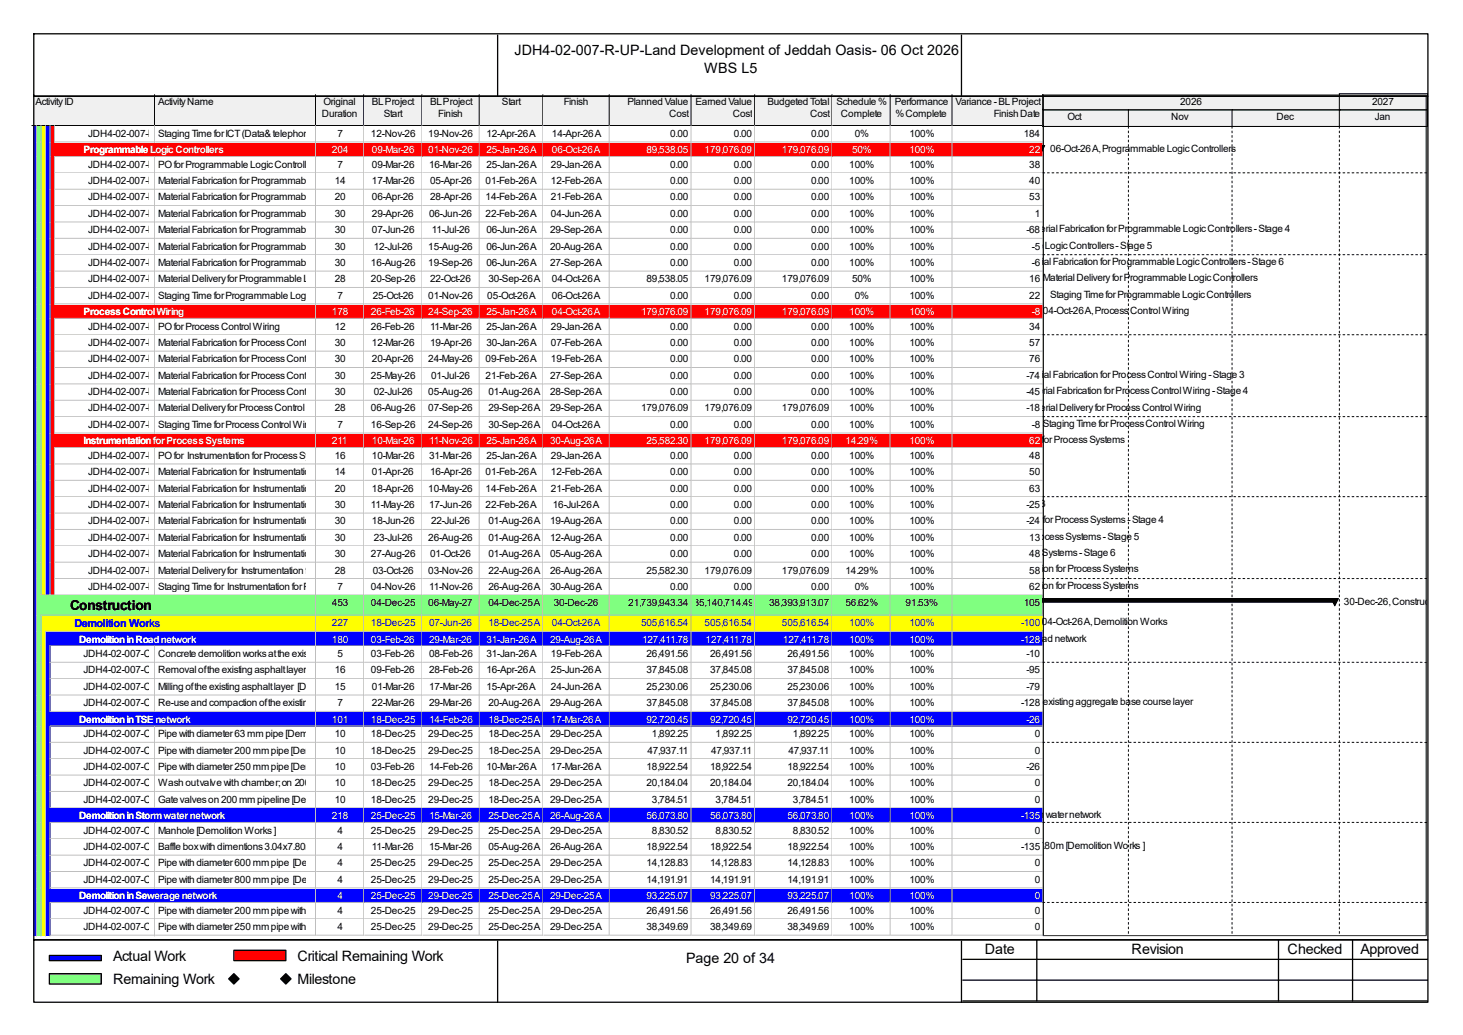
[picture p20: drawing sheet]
<svg xmlns="http://www.w3.org/2000/svg" width="297mm" height="210mm" viewBox="0 0 297 210" stroke-linecap="round" stroke-linejoin="round" font-family="sans-serif">
<defs><g id="words">
<g font-size="2.9">
<text x="104.4" y="11.1">JDH4-02-007-R-UP-Land Development of Jeddah Oasis- 06 Oct 2026</text>
<text x="143" y="14.8">WBS L5</text>
<text x="22.9" y="194.9">Actual Work</text>
<text x="60.4" y="194.9">Critical Remaining Work</text>
<text x="139.3" y="195.5">Page 20 of 34</text>
<text x="199.9" y="193.6">Date</text>
<text x="229.7" y="193.6">Revision</text>
<text x="261.4" y="193.6">Checked</text>
<text x="276.2" y="193.6">Approved</text>
<text x="22.9" y="199.7">Remaining Work</text>
<text x="60.4" y="199.7">Milestone</text>
</g>
<text font-size="2.8" x="14.2" y="123.7">Construction</text>
<text font-size="2.2" fill="#00f" x="15.2" y="127.2">Demolition Works</text>
<g font-size="2">
<text x="7.2" y="21.3">Activity ID</text>
<text x="32.1" y="21.3">Activity Name</text>
<text x="65.4" y="23.7">Duration</text>
<text x="65.7" y="21.3">Original</text>
<text x="75.5" y="21.3">BL Project</text>
<text x="77.9" y="23.7">Start</text>
<text x="87.3" y="21.3">BL Project</text>
<text x="89" y="23.7">Finish</text>
<text x="101.9" y="21.3">Start</text>
<text x="114.5" y="21.3">Finish</text>
<text x="127.4" y="21.3">Planned Value</text>
<text x="135.8" y="23.7">Cost</text>
<text x="141.2" y="21.3">Earned Value</text>
<text x="148.8" y="23.7">Cost</text>
<text x="155.8" y="21.3">Budgeted Total</text>
<text x="164.5" y="23.7">Cost</text>
<text x="169.8" y="21.3">Schedule %</text>
<text x="170.7" y="23.7">Complete</text>
<text x="181.7" y="21.3">Performance</text>
<text x="181.8" y="23.7">% Complete</text>
<text x="194" y="21.3">Variance - BL Project</text>
<text x="201.8" y="23.7">Finish Date</text>
<text x="239.6" y="21.3">2026</text>
<text x="278.6" y="21.3">2027</text>
<text x="17.9" y="27.7">JDH4-02-007-PR-3100</text>
<text x="32.1" y="27.7">Staging Time for ICT (Data&amp; telephone System)</text>
<text x="68.5" y="27.7">7</text>
<text x="75.3" y="27.7">12-Nov-26</text>
<text x="87" y="27.7">19-Nov-26</text>
<text x="98.8" y="27.7">12-Apr-26 A</text>
<text x="112.1" y="27.7">14-Apr-26 A</text>
<text x="136.1" y="27.7">0.00</text>
<text x="149" y="27.7">0.00</text>
<text x="164.7" y="27.7">0.00</text>
<text x="173.5" y="27.7">0%</text>
<text x="184.6" y="27.7">100%</text>
<text x="207.9" y="27.7">184</text>
<text x="216.7" y="24.4">Oct</text>
<text x="237.7" y="24.4">Nov</text>
<text x="259.2" y="24.4">Dec</text>
<text x="279.1" y="24.4">Jan</text>
<text x="17.9" y="34">JDH4-02-007-PR-3120</text>
<text x="32.1" y="34">PO for Programmable Logic Controllers</text>
<text x="68.5" y="34">7</text>
<text x="75.5" y="34">09-Mar-26</text>
<text x="87.1" y="34">16-Mar-26</text>
<text x="98.8" y="34">25-Jan-26 A</text>
<text x="111.8" y="34">29-Jan-26 A</text>
<text x="136.1" y="34">0.00</text>
<text x="149" y="34">0.00</text>
<text x="164.7" y="34">0.00</text>
<text x="172.4" y="34">100%</text>
<text x="184.6" y="34">100%</text>
<text x="209" y="34">38</text>
<text x="213.2" y="30.9">06-Oct-26 A, Programmable Logic Controllers</text>
<text x="17.9" y="37.3">JDH4-02-007-PR-3125</text>
<text x="17.9" y="40.7">JDH4-02-007-PR-3126</text>
<text x="32.1" y="37.3">Material Fabrication for Programmable Logic Controllers - Stage 1</text>
<text x="32.1" y="40.7">Material Fabrication for Programmable Logic Controllers - Stage 2</text>
<text x="67.9" y="37.3">14</text>
<text x="67.9" y="40.7">20</text>
<text x="75.5" y="37.3">17-Mar-26</text>
<text x="75.5" y="40.7">06-Apr-26</text>
<text x="87.3" y="37.3">05-Apr-26</text>
<text x="87.3" y="40.7">28-Apr-26</text>
<text x="98.6" y="37.3">01-Feb-26 A</text>
<text x="98.6" y="40.7">14-Feb-26 A</text>
<text x="111.8" y="37.3">12-Feb-26 A</text>
<text x="111.8" y="40.7">21-Feb-26 A</text>
<text x="136.1" y="37.3">0.00</text>
<text x="136.1" y="40.7">0.00</text>
<text x="149" y="37.3">0.00</text>
<text x="149" y="40.7">0.00</text>
<text x="164.7" y="37.3">0.00</text>
<text x="164.7" y="40.7">0.00</text>
<text x="172.4" y="37.3">100%</text>
<text x="172.4" y="40.7">100%</text>
<text x="184.6" y="37.3">100%</text>
<text x="184.6" y="40.7">100%</text>
<text x="209" y="37.3">40</text>
<text x="209" y="40.7">53</text>
<text x="17.9" y="44">JDH4-02-007-PR-3127</text>
<text x="17.9" y="47.3">JDH4-02-007-PR-3128</text>
<text x="32.1" y="44">Material Fabrication for Programmable Logic Controllers - Stage 3</text>
<text x="32.1" y="47.3">Material Fabrication for Programmable Logic Controllers - Stage 4</text>
<text x="67.9" y="44">30</text>
<text x="67.9" y="47.3">30</text>
<text x="75.5" y="44">29-Apr-26</text>
<text x="75.5" y="47.3">07-Jun-26</text>
<text x="87.1" y="44">06-Jun-26</text>
<text x="87.7" y="47.3">11-Jul-26</text>
<text x="98.6" y="44">22-Feb-26 A</text>
<text x="98.8" y="47.3">06-Jun-26 A</text>
<text x="111.7" y="47.3">29-Sep-26 A</text>
<text x="111.8" y="44">04-Jun-26 A</text>
<text x="136.1" y="44">0.00</text>
<text x="136.1" y="47.3">0.00</text>
<text x="149" y="44">0.00</text>
<text x="149" y="47.3">0.00</text>
<text x="164.7" y="44">0.00</text>
<text x="164.7" y="47.3">0.00</text>
<text x="172.4" y="44">100%</text>
<text x="172.4" y="47.3">100%</text>
<text x="184.6" y="44">100%</text>
<text x="184.6" y="47.3">100%</text>
<text x="208.2" y="47.1">Material Fabrication for Programmable Logic Controllers - Stage 4</text>
<text x="208.4" y="47.3">-68</text>
<text x="210.1" y="44">1</text>
<text x="17.9" y="50.6">JDH4-02-007-PR-3129</text>
<text x="17.9" y="54">JDH4-02-007-PR-3130</text>
<text x="32.1" y="50.6">Material Fabrication for Programmable Logic Controllers - Stage 5</text>
<text x="32.1" y="54">Material Fabrication for Programmable Logic Controllers - Stage 6</text>
<text x="67.9" y="50.6">30</text>
<text x="67.9" y="54">30</text>
<text x="75.3" y="54">16-Aug-26</text>
<text x="75.9" y="50.6">12-Jul-26</text>
<text x="87" y="50.6">15-Aug-26</text>
<text x="87" y="54">19-Sep-26</text>
<text x="98.8" y="50.6">06-Jun-26 A</text>
<text x="98.8" y="54">06-Jun-26 A</text>
<text x="111.7" y="50.6">20-Aug-26 A</text>
<text x="111.7" y="54">27-Sep-26 A</text>
<text x="136.1" y="50.6">0.00</text>
<text x="136.1" y="54">0.00</text>
<text x="149" y="50.6">0.00</text>
<text x="149" y="54">0.00</text>
<text x="164.7" y="50.6">0.00</text>
<text x="164.7" y="54">0.00</text>
<text x="172.4" y="50.6">100%</text>
<text x="172.4" y="54">100%</text>
<text x="180.2" y="50.5">Material Fabrication for Programmable Logic Controllers - Stage 5</text>
<text x="184.6" y="50.6">100%</text>
<text x="184.6" y="54">100%</text>
<text x="206.9" y="53.8">Material Fabrication for Programmable Logic Controllers - Stage 6</text>
<text x="209.5" y="50.6">-5</text>
<text x="209.5" y="54">-6</text>
<text x="17.9" y="57.3">JDH4-02-007-PR-3140</text>
<text x="32.1" y="57.3">Material Delivery for Programmable Logic Controllers20-Sep-26</text>
<text x="67.9" y="57.3">28</text>
<text x="87.3" y="57.3">22-Oct-26</text>
<text x="99.1" y="57.3">30-Sep-26 A</text>
<text x="112.1" y="57.3">04-Oct-26 A</text>
<text x="131.2" y="57.3">89,538.05</text>
<text x="143" y="57.3">179,076.09</text>
<text x="158.7" y="57.3">179,076.09</text>
<text x="173" y="57.3">50%</text>
<text x="184.6" y="57.3">100%</text>
<text x="209" y="57.3">16</text>
<text x="211.7" y="57.1">Material Delivery for Programmable Logic Controllers</text>
<text x="17.9" y="60.6">JDH4-02-007-PR-3150</text>
<text x="32.1" y="60.6">Staging Time for Programmable Logic Controllers</text>
<text x="68.5" y="60.6">7</text>
<text x="75.7" y="60.6">25-Oct-26</text>
<text x="87" y="60.6">01-Nov-26</text>
<text x="98.9" y="60.6">05-Oct-26 A</text>
<text x="112.1" y="60.6">06-Oct-26 A</text>
<text x="136.1" y="60.6">0.00</text>
<text x="149" y="60.6">0.00</text>
<text x="164.7" y="60.6">0.00</text>
<text x="173.5" y="60.6">0%</text>
<text x="184.6" y="60.6">100%</text>
<text x="209" y="60.6">22</text>
<text x="211.7" y="63.8">04-Oct-26 A, Process Control Wiring</text>
<text x="213.2" y="60.4">Staging Time for Programmable Logic Controllers</text>
<text x="17.9" y="66.9">JDH4-02-007-PR-3050</text>
<text x="17.9" y="70.2">JDH4-02-007-PR-3067</text>
<text x="32.1" y="66.9">PO for Process Control Wiring</text>
<text x="32.1" y="70.2">Material Fabrication for Process Control Wiring - Stage 1</text>
<text x="67.9" y="66.9">12</text>
<text x="67.9" y="70.2">30</text>
<text x="75.3" y="66.9">26-Feb-26</text>
<text x="75.5" y="70.2">12-Mar-26</text>
<text x="87.3" y="66.9">11-Mar-26</text>
<text x="87.3" y="70.2">19-Apr-26</text>
<text x="98.8" y="66.9">25-Jan-26 A</text>
<text x="98.8" y="70.2">30-Jan-26 A</text>
<text x="111.8" y="66.9">29-Jan-26 A</text>
<text x="111.8" y="70.2">07-Feb-26 A</text>
<text x="136.1" y="66.9">0.00</text>
<text x="136.1" y="70.2">0.00</text>
<text x="149" y="66.9">0.00</text>
<text x="149" y="70.2">0.00</text>
<text x="164.7" y="66.9">0.00</text>
<text x="164.7" y="70.2">0.00</text>
<text x="172.4" y="66.9">100%</text>
<text x="172.4" y="70.2">100%</text>
<text x="184.6" y="66.9">100%</text>
<text x="184.6" y="70.2">100%</text>
<text x="209" y="66.9">34</text>
<text x="209" y="70.2">57</text>
<text x="17.9" y="73.5">JDH4-02-007-PR-3068</text>
<text x="17.9" y="76.8">JDH4-02-007-PR-3069</text>
<text x="32.1" y="73.5">Material Fabrication for Process Control Wiring - Stage 2</text>
<text x="32.1" y="76.8">Material Fabrication for Process Control Wiring - Stage 3</text>
<text x="67.9" y="73.5">30</text>
<text x="67.9" y="76.8">30</text>
<text x="75.3" y="76.8">25-May-26</text>
<text x="75.5" y="73.5">20-Apr-26</text>
<text x="87" y="73.5">24-May-26</text>
<text x="87.5" y="76.8">01-Jul-26</text>
<text x="98.6" y="73.5">09-Feb-26 A</text>
<text x="98.6" y="76.8">21-Feb-26 A</text>
<text x="111.7" y="76.8">27-Sep-26 A</text>
<text x="111.8" y="73.5">19-Feb-26 A</text>
<text x="136.1" y="73.5">0.00</text>
<text x="136.1" y="76.8">0.00</text>
<text x="149" y="73.5">0.00</text>
<text x="149" y="76.8">0.00</text>
<text x="164.7" y="73.5">0.00</text>
<text x="164.7" y="76.8">0.00</text>
<text x="172.4" y="73.5">100%</text>
<text x="172.4" y="76.8">100%</text>
<text x="184.6" y="73.5">100%</text>
<text x="184.6" y="76.8">100%</text>
<text x="206.9" y="76.7">Material Fabrication for Process Control Wiring - Stage 3</text>
<text x="208.4" y="76.8">-74</text>
<text x="209" y="73.5">76</text>
<text x="17.9" y="80.2">JDH4-02-007-PR-3070</text>
<text x="17.9" y="83.5">JDH4-02-007-PR-3090</text>
<text x="32.1" y="80.2">Material Fabrication for Process Control Wiring - Stage 4</text>
<text x="32.1" y="83.5">Material Delivery for Process Control Wiring28</text>
<text x="67.9" y="80.2">30</text>
<text x="75.3" y="83.5">06-Aug-26</text>
<text x="75.9" y="80.2">02-Jul-26</text>
<text x="87" y="80.2">05-Aug-26</text>
<text x="87" y="83.5">07-Sep-26</text>
<text x="99.1" y="80.2">01-Aug-26 A</text>
<text x="99.1" y="83.5">29-Sep-26 A</text>
<text x="111.7" y="80.2">28-Sep-26 A</text>
<text x="111.7" y="83.5">29-Sep-26 A</text>
<text x="130.1" y="83.5">179,076.09</text>
<text x="136.1" y="80.2">0.00</text>
<text x="143" y="83.5">179,076.09</text>
<text x="149" y="80.2">0.00</text>
<text x="158.7" y="83.5">179,076.09</text>
<text x="164.7" y="80.2">0.00</text>
<text x="172.4" y="80.2">100%</text>
<text x="172.4" y="83.5">100%</text>
<text x="184.6" y="80.2">100%</text>
<text x="184.6" y="83.5">100%</text>
<text x="207.7" y="80">Material Fabrication for Process Control Wiring - Stage 4</text>
<text x="208.2" y="83.3">Material Delivery for Process Control Wiring</text>
<text x="208.4" y="80.2">-45</text>
<text x="208.4" y="83.5">-18</text>
<text x="17.9" y="86.8">JDH4-02-007-PR-3110</text>
<text x="32.1" y="86.8">Staging Time for Process Control Wiring</text>
<text x="68.5" y="86.8">7</text>
<text x="75.3" y="86.8">16-Sep-26</text>
<text x="87" y="86.8">24-Sep-26</text>
<text x="99.1" y="86.8">30-Sep-26 A</text>
<text x="112.1" y="86.8">04-Oct-26 A</text>
<text x="136.1" y="86.8">0.00</text>
<text x="149" y="86.8">0.00</text>
<text x="164.7" y="86.8">0.00</text>
<text x="172.4" y="86.8">100%</text>
<text x="184.6" y="86.8">100%</text>
<text x="187.2" y="90">30-Aug-26 A, Instrumentation for Process Systems</text>
<text x="209.5" y="86.8">-8</text>
<text x="211.7" y="86.6">Staging Time for Process Control Wiring</text>
<text x="17.9" y="93.1">JDH4-02-007-PR-3000</text>
<text x="32.1" y="93.1">PO for Instrumentation for Process Systems16</text>
<text x="75.5" y="93.1">10-Mar-26</text>
<text x="87.1" y="93.1">31-Mar-26</text>
<text x="98.8" y="93.1">25-Jan-26 A</text>
<text x="111.8" y="93.1">29-Jan-26 A</text>
<text x="136.1" y="93.1">0.00</text>
<text x="149" y="93.1">0.00</text>
<text x="164.7" y="93.1">0.00</text>
<text x="172.4" y="93.1">100%</text>
<text x="184.6" y="93.1">100%</text>
<text x="209" y="93.1">48</text>
<text x="17.9" y="96.4">JDH4-02-007-PR-3005</text>
<text x="17.9" y="99.7">JDH4-02-007-PR-3006</text>
<text x="32.1" y="96.4">Material Fabrication for Instrumentation for Process Systems - Stage 1</text>
<text x="32.1" y="99.7">Material Fabrication for Instrumentation for Process Systems - Stage 2</text>
<text x="67.9" y="96.4">14</text>
<text x="67.9" y="99.7">20</text>
<text x="75.5" y="96.4">01-Apr-26</text>
<text x="75.5" y="99.7">18-Apr-26</text>
<text x="87" y="99.7">10-May-26</text>
<text x="87.3" y="96.4">16-Apr-26</text>
<text x="98.6" y="96.4">01-Feb-26 A</text>
<text x="98.6" y="99.7">14-Feb-26 A</text>
<text x="111.8" y="96.4">12-Feb-26 A</text>
<text x="111.8" y="99.7">21-Feb-26 A</text>
<text x="136.1" y="96.4">0.00</text>
<text x="136.1" y="99.7">0.00</text>
<text x="149" y="96.4">0.00</text>
<text x="149" y="99.7">0.00</text>
<text x="164.7" y="96.4">0.00</text>
<text x="164.7" y="99.7">0.00</text>
<text x="172.4" y="96.4">100%</text>
<text x="172.4" y="99.7">100%</text>
<text x="184.6" y="96.4">100%</text>
<text x="184.6" y="99.7">100%</text>
<text x="209" y="96.4">50</text>
<text x="209" y="99.7">63</text>
<text x="17.9" y="103.1">JDH4-02-007-PR-3007</text>
<text x="17.9" y="106.4">JDH4-02-007-PR-3008</text>
<text x="32.1" y="103.1">Material Fabrication for Instrumentation for Process Systems - Stage 3</text>
<text x="32.1" y="106.4">Material Fabrication for Instrumentation for Process Systems - Stage 4</text>
<text x="67.9" y="103.1">30</text>
<text x="67.9" y="106.4">30</text>
<text x="75.3" y="103.1">11-May-26</text>
<text x="75.5" y="106.4">18-Jun-26</text>
<text x="87.1" y="103.1">17-Jun-26</text>
<text x="87.5" y="106.4">22-Jul-26</text>
<text x="98.6" y="103.1">22-Feb-26 A</text>
<text x="99.1" y="106.4">01-Aug-26 A</text>
<text x="111.7" y="106.4">19-Aug-26 A</text>
<text x="112.2" y="103.1">16-Jul-26 A</text>
<text x="136.1" y="103.1">0.00</text>
<text x="136.1" y="106.4">0.00</text>
<text x="149" y="103.1">0.00</text>
<text x="149" y="106.4">0.00</text>
<text x="155.4" y="102.9">Material Fabrication for Instrumentation for Process Systems - Stage 3</text>
<text x="164.7" y="103.1">0.00</text>
<text x="164.7" y="106.4">0.00</text>
<text x="172.4" y="103.1">100%</text>
<text x="172.4" y="106.4">100%</text>
<text x="179.4" y="106.2">Material Fabrication for Instrumentation for Process Systems - Stage 4</text>
<text x="184.6" y="103.1">100%</text>
<text x="184.6" y="106.4">100%</text>
<text x="208.4" y="103.1">-25</text>
<text x="208.4" y="106.4">-24</text>
<text x="17.9" y="109.7">JDH4-02-007-PR-3009</text>
<text x="17.9" y="113">JDH4-02-007-PR-3010</text>
<text x="32.1" y="109.7">Material Fabrication for Instrumentation for Process Systems - Stage 5</text>
<text x="32.1" y="113">Material Fabrication for Instrumentation for Process Systems - Stage 6</text>
<text x="67.9" y="109.7">30</text>
<text x="67.9" y="113">30</text>
<text x="75.3" y="113">27-Aug-26</text>
<text x="75.9" y="109.7">23-Jul-26</text>
<text x="87" y="109.7">26-Aug-26</text>
<text x="87.3" y="113">01-Oct-26</text>
<text x="99.1" y="109.7">01-Aug-26 A</text>
<text x="99.1" y="113">01-Aug-26 A</text>
<text x="111.7" y="109.7">12-Aug-26 A</text>
<text x="111.7" y="113">05-Aug-26 A</text>
<text x="136.1" y="109.7">0.00</text>
<text x="136.1" y="113">0.00</text>
<text x="149" y="109.7">0.00</text>
<text x="149" y="113">0.00</text>
<text x="164.7" y="109.7">0.00</text>
<text x="164.7" y="113">0.00</text>
<text x="169.6" y="112.9">Material Fabrication for Instrumentation for Process Systems - Stage 6</text>
<text x="172.4" y="109.7">100%</text>
<text x="172.4" y="113">100%</text>
<text x="174.5" y="109.5">Material Fabrication for Instrumentation for Process Systems - Stage 5</text>
<text x="184.6" y="109.7">100%</text>
<text x="184.6" y="113">100%</text>
<text x="209" y="109.7">13</text>
<text x="209" y="113">48</text>
<text x="17.9" y="116.4">JDH4-02-007-PR-3020</text>
<text x="17.9" y="119.7">JDH4-02-007-PR-3030</text>
<text x="32.1" y="116.4">Material Delivery for Instrumentation for Process Systems</text>
<text x="32.1" y="119.7">Staging Time for Instrumentation for Process Systems04-Nov-26</text>
<text x="67.9" y="116.4">28</text>
<text x="68.5" y="119.7">7</text>
<text x="75.7" y="116.4">03-Oct-26</text>
<text x="87" y="116.4">03-Nov-26</text>
<text x="87.1" y="119.7">11-Nov-26</text>
<text x="99.1" y="116.4">22-Aug-26 A</text>
<text x="99.1" y="119.7">26-Aug-26 A</text>
<text x="111.7" y="116.4">26-Aug-26 A</text>
<text x="111.7" y="119.7">30-Aug-26 A</text>
<text x="131.2" y="116.4">25,582.30</text>
<text x="136.1" y="119.7">0.00</text>
<text x="143" y="116.4">179,076.09</text>
<text x="149" y="119.7">0.00</text>
<text x="158.7" y="116.4">179,076.09</text>
<text x="164.7" y="119.7">0.00</text>
<text x="171.7" y="116.4">14.29%</text>
<text x="173.5" y="119.7">0%</text>
<text x="184.4" y="116.2">Material Delivery for Instrumentation for Process Systems</text>
<text x="184.6" y="116.4">100%</text>
<text x="184.6" y="119.7">100%</text>
<text x="187.2" y="119.5">Staging Time for Instrumentation for Process Systems</text>
<text x="209" y="116.4">58</text>
<text x="209" y="119.7">62</text>
<text x="67.4" y="123">453</text>
<text x="75.3" y="123">04-Dec-25</text>
<text x="87" y="123">06-May-27</text>
<text x="99.1" y="123">04-Dec-25 A</text>
<text x="112.4" y="123">30-Dec-26</text>
<text x="127.6" y="123">21,739,943.34</text>
<text x="140.8" y="123">35,140,714.49</text>
<text x="156.2" y="123">38,393,913.07</text>
<text x="171.7" y="123">56.62%</text>
<text x="183.9" y="123">91.53%</text>
<text x="207.9" y="123">105</text>
<text x="272.8" y="122.8">30-Dec-26, Construction</text>
<text x="186.4" y="130.2">29-Aug-26 A, Demolition in Road network</text>
<text x="17" y="133.3">JDH4-02-007-CN-1000</text>
<text x="17" y="136.7">JDH4-02-007-CN-1080</text>
<text x="32.1" y="133.3">Concrete demolition works at the existing Underpass [Demolition Works ]</text>
<text x="32.1" y="136.7">Removal of the existing asphalt layers (up to base course layer) [Demolition Works ]</text>
<text x="67.9" y="136.7">16</text>
<text x="68.5" y="133.3">5</text>
<text x="75.3" y="133.3">03-Feb-26</text>
<text x="75.3" y="136.7">09-Feb-26</text>
<text x="87.1" y="133.3">08-Feb-26</text>
<text x="87.1" y="136.7">28-Feb-26</text>
<text x="98.8" y="133.3">31-Jan-26 A</text>
<text x="98.8" y="136.7">16-Apr-26 A</text>
<text x="111.8" y="133.3">19-Feb-26 A</text>
<text x="111.8" y="136.7">25-Jun-26 A</text>
<text x="131.2" y="133.3">26,491.56</text>
<text x="131.2" y="136.7">37,845.08</text>
<text x="144.2" y="133.3">26,491.56</text>
<text x="144.2" y="136.7">37,845.08</text>
<text x="159.9" y="133.3">26,491.56</text>
<text x="159.9" y="136.7">37,845.08</text>
<text x="172.4" y="133.3">100%</text>
<text x="172.4" y="136.7">100%</text>
<text x="184.6" y="133.3">100%</text>
<text x="184.6" y="136.7">100%</text>
<text x="208.4" y="133.3">-10</text>
<text x="208.4" y="136.7">-95</text>
<text x="17" y="140">JDH4-02-007-CN-1110</text>
<text x="17" y="143.3">JDH4-02-007-CN-1170</text>
<text x="32.1" y="140">Milling of the existing asphalt layer [Demolition Works ]</text>
<text x="32.1" y="143.3">Re-use and compaction of the existing aggregate base course layer</text>
<text x="67.9" y="140">15</text>
<text x="68.5" y="143.3">7</text>
<text x="75.5" y="140">01-Mar-26</text>
<text x="75.5" y="143.3">22-Mar-26</text>
<text x="87.1" y="140">17-Mar-26</text>
<text x="87.1" y="143.3">29-Mar-26</text>
<text x="98.8" y="140">15-Apr-26 A</text>
<text x="99.1" y="143.3">20-Aug-26 A</text>
<text x="111.7" y="143.3">29-Aug-26 A</text>
<text x="111.8" y="140">24-Jun-26 A</text>
<text x="131.2" y="140">25,230.06</text>
<text x="131.2" y="143.3">37,845.08</text>
<text x="144.2" y="140">25,230.06</text>
<text x="144.2" y="143.3">37,845.08</text>
<text x="159.9" y="140">25,230.06</text>
<text x="159.9" y="143.3">37,845.08</text>
<text x="172.4" y="140">100%</text>
<text x="172.4" y="143.3">100%</text>
<text x="184.6" y="140">100%</text>
<text x="184.6" y="143.3">100%</text>
<text x="186.4" y="143.1">Re-use and compaction of the existing aggregate base course layer</text>
<text x="207.3" y="143.3">-128</text>
<text x="208.4" y="140">-79</text>
<text x="17" y="149.6">JDH4-02-007-CN-1480</text>
<text x="32.1" y="149.6">Pipe with diameter 63 mm pipe [Demolition Works ]</text>
<text x="67.9" y="149.6">10</text>
<text x="75.3" y="149.6">18-Dec-25</text>
<text x="87" y="149.6">29-Dec-25</text>
<text x="99.1" y="149.6">18-Dec-25 A</text>
<text x="111.7" y="149.6">29-Dec-25 A</text>
<text x="132.3" y="149.6">1,892.25</text>
<text x="145.3" y="149.6">1,892.25</text>
<text x="161" y="149.6">1,892.25</text>
<text x="172.4" y="149.6">100%</text>
<text x="184.6" y="149.6">100%</text>
<text x="210.1" y="149.6">0</text>
<text x="17" y="152.9">JDH4-02-007-CN-1560</text>
<text x="32.1" y="152.9">Pipe with diameter 200 mm pipe [Demolition Works ]18-Dec-25</text>
<text x="67.9" y="152.9">10</text>
<text x="87" y="152.9">29-Dec-25</text>
<text x="99.1" y="152.9">18-Dec-25 A</text>
<text x="111.7" y="152.9">29-Dec-25 A</text>
<text x="131.4" y="152.9">47,937.11</text>
<text x="144.4" y="152.9">47,937.11</text>
<text x="160.1" y="152.9">47,937.11</text>
<text x="172.4" y="152.9">100%</text>
<text x="184.6" y="152.9">100%</text>
<text x="210.1" y="152.9">0</text>
<text x="17" y="156.2">JDH4-02-007-CN-1590</text>
<text x="17" y="159.6">JDH4-02-007-CN-1610</text>
<text x="32.1" y="156.2">Pipe with diameter 250 mm pipe [Demolition Works ]03-Feb-26</text>
<text x="32.1" y="159.6">Wash out valve with chamber; on 200 mm dia pipeline Depth 1.5 - 4.0m [Demolition Works ]</text>
<text x="67.9" y="156.2">10</text>
<text x="67.9" y="159.6">10</text>
<text x="75.3" y="159.6">18-Dec-25</text>
<text x="87" y="159.6">29-Dec-25</text>
<text x="87.1" y="156.2">14-Feb-26</text>
<text x="98.8" y="156.2">10-Mar-26 A</text>
<text x="99.1" y="159.6">18-Dec-25 A</text>
<text x="111.7" y="159.6">29-Dec-25 A</text>
<text x="111.8" y="156.2">17-Mar-26 A</text>
<text x="131.2" y="156.2">18,922.54</text>
<text x="131.2" y="159.6">20,184.04</text>
<text x="144.2" y="156.2">18,922.54</text>
<text x="144.2" y="159.6">20,184.04</text>
<text x="159.9" y="156.2">18,922.54</text>
<text x="159.9" y="159.6">20,184.04</text>
<text x="172.4" y="156.2">100%</text>
<text x="172.4" y="159.6">100%</text>
<text x="184.6" y="156.2">100%</text>
<text x="184.6" y="159.6">100%</text>
<text x="208.4" y="156.2">-26</text>
<text x="210.1" y="159.6">0</text>
<text x="17" y="162.9">JDH4-02-007-CN-1620</text>
<text x="32.1" y="162.9">Gate valves on 200 mm pipeline [Demolition Works ]18-Dec-25</text>
<text x="67.9" y="162.9">10</text>
<text x="87" y="162.9">29-Dec-25</text>
<text x="99.1" y="162.9">18-Dec-25 A</text>
<text x="111.7" y="162.9">29-Dec-25 A</text>
<text x="132.3" y="162.9">3,784.51</text>
<text x="145.3" y="162.9">3,784.51</text>
<text x="161" y="162.9">3,784.51</text>
<text x="172.4" y="162.9">100%</text>
<text x="184.4" y="166">26-Aug-26 A, Demolition in Storm water network</text>
<text x="184.6" y="162.9">100%</text>
<text x="210.1" y="162.9">0</text>
<text x="17" y="169.2">JDH4-02-007-CN-1670</text>
<text x="17" y="172.5">JDH4-02-007-CN-1680</text>
<text x="32.1" y="169.2">Manhole [Demolition Works ]</text>
<text x="32.1" y="172.5">Baffle box with dimentions 3.04x7.80m [Demolition Works ]</text>
<text x="68.5" y="169.2">4</text>
<text x="68.5" y="172.5">4</text>
<text x="75.3" y="169.2">25-Dec-25</text>
<text x="75.5" y="172.5">11-Mar-26</text>
<text x="87" y="169.2">29-Dec-25</text>
<text x="87.1" y="172.5">15-Mar-26</text>
<text x="99.1" y="169.2">25-Dec-25 A</text>
<text x="99.1" y="172.5">05-Aug-26 A</text>
<text x="111.7" y="169.2">29-Dec-25 A</text>
<text x="111.7" y="172.5">26-Aug-26 A</text>
<text x="131.2" y="172.5">18,922.54</text>
<text x="132.3" y="169.2">8,830.52</text>
<text x="144.2" y="172.5">18,922.54</text>
<text x="145.3" y="169.2">8,830.52</text>
<text x="159.9" y="172.5">18,922.54</text>
<text x="161" y="169.2">8,830.52</text>
<text x="172.4" y="169.2">100%</text>
<text x="172.4" y="172.5">100%</text>
<text x="184.4" y="172.3">Baffle box with dimentions 3.04x7.80m [Demolition Works ]</text>
<text x="184.6" y="169.2">100%</text>
<text x="184.6" y="172.5">100%</text>
<text x="207.3" y="172.5">-135</text>
<text x="210.1" y="169.2">0</text>
<text x="17" y="175.8">JDH4-02-007-CN-1690</text>
<text x="17" y="179.1">JDH4-02-007-CN-1700</text>
<text x="32.1" y="175.8">Pipe with diameter 600 mm pipe [Demolition Works ]25-Dec-25</text>
<text x="32.1" y="179.1">Pipe with diameter 800 mm pipe [Demolition Works ]25-Dec-25</text>
<text x="68.5" y="175.8">4</text>
<text x="68.5" y="179.1">4</text>
<text x="87" y="175.8">29-Dec-25</text>
<text x="87" y="179.1">29-Dec-25</text>
<text x="99.1" y="175.8">25-Dec-25 A</text>
<text x="99.1" y="179.1">25-Dec-25 A</text>
<text x="111.7" y="175.8">29-Dec-25 A</text>
<text x="111.7" y="179.1">29-Dec-25 A</text>
<text x="131.2" y="175.8">14,128.83</text>
<text x="131.2" y="179.1">14,191.91</text>
<text x="144.2" y="175.8">14,128.83</text>
<text x="144.2" y="179.1">14,191.91</text>
<text x="159.9" y="175.8">14,128.83</text>
<text x="159.9" y="179.1">14,191.91</text>
<text x="172.4" y="175.8">100%</text>
<text x="172.4" y="179.1">100%</text>
<text x="184.6" y="175.8">100%</text>
<text x="184.6" y="179.1">100%</text>
<text x="210.1" y="175.8">0</text>
<text x="210.1" y="179.1">0</text>
<text x="17" y="185.4">JDH4-02-007-CN-1630</text>
<text x="32.1" y="185.4">Pipe with diameter 200 mm pipe with depth 2.50 - 3.50m [Demolition Works ]</text>
<text x="68.5" y="185.4">4</text>
<text x="75.3" y="185.4">25-Dec-25</text>
<text x="87" y="185.4">29-Dec-25</text>
<text x="99.1" y="185.4">25-Dec-25 A</text>
<text x="111.7" y="185.4">29-Dec-25 A</text>
<text x="131.2" y="185.4">26,491.56</text>
<text x="144.2" y="185.4">26,491.56</text>
<text x="159.9" y="185.4">26,491.56</text>
<text x="172.4" y="185.4">100%</text>
<text x="184.6" y="185.4">100%</text>
<text x="210.1" y="185.4">0</text>
<text x="17" y="188.7">JDH4-02-007-CN-1640</text>
<text x="32.1" y="188.7">Pipe with diameter 250 mm pipe with depth 3.50 - 4.50m [Demolition Works ]</text>
<text x="68.5" y="188.7">4</text>
<text x="75.3" y="188.7">25-Dec-25</text>
<text x="87" y="188.7">29-Dec-25</text>
<text x="99.1" y="188.7">25-Dec-25 A</text>
<text x="111.7" y="188.7">29-Dec-25 A</text>
<text x="131.2" y="188.7">38,349.69</text>
<text x="144.2" y="188.7">38,349.69</text>
<text x="159.9" y="188.7">38,349.69</text>
<text x="172.4" y="188.7">100%</text>
<text x="184.6" y="188.7">100%</text>
<text x="210.1" y="188.7">0</text>
</g>
<g font-size="2" fill="#fff">
<text x="17" y="31.1">Programmable Logic Controllers</text>
<text x="67.4" y="31.1">204</text>
<text x="75.5" y="31.1">09-Mar-26</text>
<text x="87" y="31.1">01-Nov-26</text>
<text x="98.8" y="31.1">25-Jan-26 A</text>
<text x="112.1" y="31.1">06-Oct-26 A</text>
<text x="131.2" y="31.1">89,538.05</text>
<text x="143" y="31.1">179,076.09</text>
<text x="158.7" y="31.1">179,076.09</text>
<text x="173" y="31.1">50%</text>
<text x="184.6" y="31.1">100%</text>
<text x="209" y="31.1">22</text>
<text x="17" y="63.9">Process Control Wiring</text>
<text x="67.4" y="63.9">178</text>
<text x="75.3" y="63.9">26-Feb-26</text>
<text x="87" y="63.9">24-Sep-26</text>
<text x="98.8" y="63.9">25-Jan-26 A</text>
<text x="112.1" y="63.9">04-Oct-26 A</text>
<text x="130.1" y="63.9">179,076.09</text>
<text x="143" y="63.9">179,076.09</text>
<text x="158.7" y="63.9">179,076.09</text>
<text x="172.4" y="63.9">100%</text>
<text x="184.6" y="63.9">100%</text>
<text x="209.5" y="63.9">-8</text>
<text x="17" y="90.1">Instrumentation for Process Systems</text>
<text x="67.4" y="90.1">211</text>
<text x="75.5" y="90.1">10-Mar-26</text>
<text x="87.1" y="90.1">11-Nov-26</text>
<text x="98.8" y="90.1">25-Jan-26 A</text>
<text x="111.7" y="90.1">30-Aug-26 A</text>
<text x="131.2" y="90.1">25,582.30</text>
<text x="143" y="90.1">179,076.09</text>
<text x="158.7" y="90.1">179,076.09</text>
<text x="171.7" y="90.1">14.29%</text>
<text x="184.6" y="90.1">100%</text>
<text x="209" y="90.1">62</text>
<text x="16" y="130.4">Demolition in Road network</text>
<text x="67.4" y="130.4">180</text>
<text x="75.3" y="130.4">03-Feb-26</text>
<text x="87.1" y="130.4">29-Mar-26</text>
<text x="98.8" y="130.4">31-Jan-26 A</text>
<text x="111.7" y="130.4">29-Aug-26 A</text>
<text x="130.3" y="130.4">127,411.78</text>
<text x="143.3" y="130.4">127,411.78</text>
<text x="158.9" y="130.4">127,411.78</text>
<text x="172.4" y="130.4">100%</text>
<text x="184.6" y="130.4">100%</text>
<text x="207.3" y="130.4">-128</text>
<text x="16" y="146.6">Demolition in TSE network</text>
<text x="67.4" y="146.6">101</text>
<text x="75.3" y="146.6">18-Dec-25</text>
<text x="87.1" y="146.6">14-Feb-26</text>
<text x="99.1" y="146.6">18-Dec-25 A</text>
<text x="111.8" y="146.6">17-Mar-26 A</text>
<text x="131.2" y="146.6">92,720.45</text>
<text x="144.2" y="146.6">92,720.45</text>
<text x="159.9" y="146.6">92,720.45</text>
<text x="172.4" y="146.6">100%</text>
<text x="184.6" y="146.6">100%</text>
<text x="208.4" y="146.6">-26</text>
<text x="16" y="166.2">Demolition in Storm water network</text>
<text x="67.4" y="166.2">218</text>
<text x="75.3" y="166.2">25-Dec-25</text>
<text x="87.1" y="166.2">15-Mar-26</text>
<text x="99.1" y="166.2">25-Dec-25 A</text>
<text x="111.7" y="166.2">26-Aug-26 A</text>
<text x="131.2" y="166.2">56,073.80</text>
<text x="144.2" y="166.2">56,073.80</text>
<text x="159.9" y="166.2">56,073.80</text>
<text x="172.4" y="166.2">100%</text>
<text x="184.6" y="166.2">100%</text>
<text x="207.3" y="166.2">-135</text>
<text x="16" y="182.5">Demolition in Sewerage network</text>
<text x="68.5" y="182.5">4</text>
<text x="75.3" y="182.5">25-Dec-25</text>
<text x="87" y="182.5">29-Dec-25</text>
<text x="99.1" y="182.5">25-Dec-25 A</text>
<text x="111.7" y="182.5">29-Dec-25 A</text>
<text x="131.2" y="182.5">93,225.07</text>
<text x="144.2" y="182.5">93,225.07</text>
<text x="159.9" y="182.5">93,225.07</text>
<text x="172.4" y="182.5">100%</text>
<text x="184.6" y="182.5">100%</text>
<text x="210.1" y="182.5">0</text>
</g>
<g font-size="2" fill="#00f">
<text x="67.4" y="127">227</text>
<text x="75.3" y="127">18-Dec-25</text>
<text x="87.1" y="127">07-Jun-26</text>
<text x="99.1" y="127">18-Dec-25 A</text>
<text x="112.1" y="127">04-Oct-26 A</text>
<text x="130.1" y="127">505,616.54</text>
<text x="143" y="127">505,616.54</text>
<text x="158.7" y="127">505,616.54</text>
<text x="172.4" y="127">100%</text>
<text x="184.6" y="127">100%</text>
<text x="207.3" y="127">-10004-Oct-26 A, Demolition Works</text>
</g>
</g></defs>
<path d="M6.6 19.2h25v6.5h-25z" fill="#f0f0f0"/>
<path d="M31.4 19.2v6.3h-24.9" fill="none" stroke="#000" stroke-width=".2"/>
<path d="M31.6 19.2h32.6v6.5h-32.6z" fill="#f0f0f0"/>
<path d="M64.1 19.2v6.3h-32.7" fill="none" stroke="#000" stroke-width=".2"/>
<path d="M64.2 19.2h9.8v6.5h-9.8z" fill="#f0f0f0"/>
<path d="M73.8 19.2v6.3h-9.7" fill="none" stroke="#000" stroke-width=".2"/>
<path d="M74 19.2h11.9v6.5h-11.9z" fill="#f0f0f0"/>
<path d="M85.7 19.2v6.3h-11.9" fill="none" stroke="#000" stroke-width=".2"/>
<path d="M85.9 19.2h11.6v6.5h-11.6z" fill="#f0f0f0"/>
<path d="M97.3 19.2v6.3h-11.6" fill="none" stroke="#000" stroke-width=".2"/>
<path d="M97.5 19.2h12.9v6.5h-12.9z" fill="#f0f0f0"/>
<path d="M110.2 19.2v6.3h-12.9" fill="none" stroke="#000" stroke-width=".2"/>
<path d="M110.4 19.2h13.5v6.5h-13.5z" fill="#f0f0f0"/>
<path d="M123.7 19.2v6.3h-13.5" fill="none" stroke="#000" stroke-width=".2"/>
<path d="M123.9 19.2h16.6v6.5h-16.6z" fill="#f0f0f0"/>
<path d="M140.3 19.2v6.3h-16.6" fill="none" stroke="#000" stroke-width=".2"/>
<path d="M140.5 19.2h12.9v6.5h-12.9z" fill="#f0f0f0"/>
<path d="M153.2 19.2v6.3h-12.9" fill="none" stroke="#000" stroke-width=".2"/>
<path d="M153.4 19.2h15.7v6.5h-15.7z" fill="#f0f0f0"/>
<path d="M168.9 19.2v6.3h-15.7" fill="none" stroke="#000" stroke-width=".2"/>
<path d="M169.1 19.2h11.8v6.5h-11.8z" fill="#f0f0f0"/>
<path d="M180.7 19.2v6.3h-11.8" fill="none" stroke="#000" stroke-width=".2"/>
<path d="M180.9 19.2h12.6v6.5h-12.6z" fill="#f0f0f0"/>
<path d="M193.3 19.2v6.3h-12.6" fill="none" stroke="#000" stroke-width=".2"/>
<path d="M193.5 19.2h18.4v6.5h-18.4z" fill="#f0f0f0"/>
<path d="M211.7 19.2v6.3h-18.4" fill="none" stroke="#000" stroke-width=".2"/>
<path d="M6.6 25.7h1v3.3h-1z" fill="#00f"/>
<path d="M7.4 25.5v3.5" fill="none" stroke="#c0c0c0" stroke-width=".2"/>
<path d="M7.6 25.7h.9v3.3h-.9z" fill="#80ff80"/>
<path d="M8.3 25.5v3.5" fill="none" stroke="#c0c0c0" stroke-width=".2"/>
<path d="M8.5 25.7h.9v3.3h-.9z" fill="#ff0"/>
<path d="M9.2 25.5v3.5" fill="none" stroke="#c0c0c0" stroke-width=".2"/>
<path d="M9.4 25.7h.9v3.3h-.9z" fill="#00f"/>
<path d="M10.2 25.5v3.5" fill="none" stroke="#c0c0c0" stroke-width=".2"/>
<path d="M10.3 25.7h1v3.3h-1z" fill="#f00"/>
<path d="M11.1 25.5v3.5" fill="none" stroke="#c0c0c0" stroke-width=".2"/>
<path d="M11.3 25.7h20.3v3.3h-20.3z" fill="#fff"/>
<path d="M11.1 28.8h20.5M31.4 25.5v3.5" fill="none" stroke="#c0c0c0" stroke-width=".2"/>
<path d="M31.6 25.7h32.6v3.3h-32.6z" fill="#fff"/>
<path d="M64.1 25.5v3.3h-32.5" fill="none" stroke="#c0c0c0" stroke-width=".2"/>
<path d="M64.2 25.7h9.8v3.3h-9.8z" fill="#fff"/>
<path d="M73.8 25.5v3.3h-9.6" fill="none" stroke="#c0c0c0" stroke-width=".2"/>
<path d="M74 25.7h11.9v3.3h-11.9z" fill="#fff"/>
<path d="M85.7 25.5v3.3h-11.7" fill="none" stroke="#c0c0c0" stroke-width=".2"/>
<path d="M85.9 25.7h11.6v3.3h-11.6z" fill="#fff"/>
<path d="M97.3 25.5v3.3h-11.5" fill="none" stroke="#c0c0c0" stroke-width=".2"/>
<path d="M97.5 25.7h12.9v3.3h-12.9z" fill="#fff"/>
<path d="M110.2 25.5v3.3h-12.7" fill="none" stroke="#c0c0c0" stroke-width=".2"/>
<path d="M110.4 25.7h13.5v3.3h-13.5z" fill="#fff"/>
<path d="M123.7 25.5v3.3h-13.3" fill="none" stroke="#c0c0c0" stroke-width=".2"/>
<path d="M123.9 25.7h16.6v3.3h-16.6z" fill="#fff"/>
<path d="M140.3 25.5v3.3h-16.4" fill="none" stroke="#c0c0c0" stroke-width=".2"/>
<path d="M140.5 25.7h12.9v3.3h-12.9z" fill="#fff"/>
<path d="M153.2 25.5v3.3h-12.7" fill="none" stroke="#c0c0c0" stroke-width=".2"/>
<path d="M153.4 25.7h15.7v3.3h-15.7z" fill="#fff"/>
<path d="M168.9 25.5v3.3h-15.5" fill="none" stroke="#c0c0c0" stroke-width=".2"/>
<path d="M169.1 25.7h11.8v3.3h-11.8z" fill="#fff"/>
<path d="M180.7 25.5v3.3h-11.6" fill="none" stroke="#c0c0c0" stroke-width=".2"/>
<path d="M180.9 25.7h12.6v3.3h-12.6z" fill="#fff"/>
<path d="M193.3 25.5v3.3h-12.4" fill="none" stroke="#c0c0c0" stroke-width=".2"/>
<path d="M193.5 25.7h18.4v3.3h-18.4z" fill="#fff"/>
<path d="M211.7 25.5v3.3h-18.2" fill="none" stroke="#c0c0c0" stroke-width=".2"/>
<path d="M6.6 29h1v2.9h-1z" fill="#00f"/>
<path d="M7.4 28.8v3.1" fill="none" stroke="#c0c0c0" stroke-width=".2"/>
<path d="M7.6 29h.9v2.9h-.9z" fill="#80ff80"/>
<path d="M8.3 28.8v3.1" fill="none" stroke="#c0c0c0" stroke-width=".2"/>
<path d="M8.5 29h.9v2.9h-.9z" fill="#ff0"/>
<path d="M9.2 28.8v3.1" fill="none" stroke="#c0c0c0" stroke-width=".2"/>
<path d="M9.4 29h.9v2.9h-.9z" fill="#00f"/>
<path d="M10.2 28.8v3.1" fill="none" stroke="#c0c0c0" stroke-width=".2"/>
<path d="M10.3 29h21.3v2.9h-21.3z" fill="#f00"/>
<path d="M11.1 31.7h20.5" fill="none" stroke="#c0c0c0" stroke-width=".2"/>
<path d="M31.6 29h32.6v2.9h-32.6z" fill="#f00"/>
<path d="M64.1 28.8v2.9h-32.5" fill="none" stroke="#c0c0c0" stroke-width=".2"/>
<path d="M64.2 29h9.8v2.9h-9.8z" fill="#f00"/>
<path d="M73.8 28.8v2.9h-9.6" fill="none" stroke="#c0c0c0" stroke-width=".2"/>
<path d="M74 29h11.9v2.9h-11.9z" fill="#f00"/>
<path d="M85.7 28.8v2.9h-11.7" fill="none" stroke="#c0c0c0" stroke-width=".2"/>
<path d="M85.9 29h11.6v2.9h-11.6z" fill="#f00"/>
<path d="M97.3 28.8v2.9h-11.5" fill="none" stroke="#c0c0c0" stroke-width=".2"/>
<path d="M97.5 29h12.9v2.9h-12.9z" fill="#f00"/>
<path d="M110.2 28.8v2.9h-12.7" fill="none" stroke="#c0c0c0" stroke-width=".2"/>
<path d="M110.4 29h13.5v2.9h-13.5z" fill="#f00"/>
<path d="M123.7 28.8v2.9h-13.3" fill="none" stroke="#c0c0c0" stroke-width=".2"/>
<path d="M123.9 29h16.6v2.9h-16.6z" fill="#f00"/>
<path d="M140.3 28.8v2.9h-16.4" fill="none" stroke="#c0c0c0" stroke-width=".2"/>
<path d="M140.5 29h12.9v2.9h-12.9z" fill="#f00"/>
<path d="M153.2 28.8v2.9h-12.7" fill="none" stroke="#c0c0c0" stroke-width=".2"/>
<path d="M153.4 29h15.7v2.9h-15.7z" fill="#f00"/>
<path d="M168.9 28.8v2.9h-15.5" fill="none" stroke="#c0c0c0" stroke-width=".2"/>
<path d="M169.1 29h11.8v2.9h-11.8z" fill="#f00"/>
<path d="M180.7 28.8v2.9h-11.6" fill="none" stroke="#c0c0c0" stroke-width=".2"/>
<path d="M180.9 29h12.6v2.9h-12.6z" fill="#f00"/>
<path d="M193.3 28.8v2.9h-12.4" fill="none" stroke="#c0c0c0" stroke-width=".2"/>
<path d="M193.5 29h18.4v2.9h-18.4z" fill="#f00"/>
<path d="M211.7 28.8v2.9h-18.2" fill="none" stroke="#c0c0c0" stroke-width=".2"/>
<path d="M6.6 31.9h1v3.4h-1z" fill="#00f"/>
<path d="M7.4 31.7v3.6" fill="none" stroke="#c0c0c0" stroke-width=".2"/>
<path d="M7.6 31.9h.9v3.4h-.9z" fill="#80ff80"/>
<path d="M8.3 31.7v3.6" fill="none" stroke="#c0c0c0" stroke-width=".2"/>
<path d="M8.5 31.9h.9v3.4h-.9z" fill="#ff0"/>
<path d="M9.2 31.7v3.6" fill="none" stroke="#c0c0c0" stroke-width=".2"/>
<path d="M9.4 31.9h.9v3.4h-.9z" fill="#00f"/>
<path d="M10.2 31.7v3.6" fill="none" stroke="#c0c0c0" stroke-width=".2"/>
<path d="M10.3 31.9h1v3.4h-1z" fill="#f00"/>
<path d="M11.1 31.7v3.6" fill="none" stroke="#c0c0c0" stroke-width=".2"/>
<path d="M11.3 31.9h20.3v3.4h-20.3z" fill="#fff"/>
<path d="M11.1 35.1h20.5M31.4 31.7v3.6" fill="none" stroke="#c0c0c0" stroke-width=".2"/>
<path d="M31.6 31.9h32.6v3.4h-32.6z" fill="#fff"/>
<path d="M64.1 31.7v3.4h-32.5" fill="none" stroke="#c0c0c0" stroke-width=".2"/>
<path d="M64.2 31.9h9.8v3.4h-9.8z" fill="#fff"/>
<path d="M73.8 31.7v3.4h-9.6" fill="none" stroke="#c0c0c0" stroke-width=".2"/>
<path d="M74 31.9h11.9v3.4h-11.9z" fill="#fff"/>
<path d="M85.7 31.7v3.4h-11.7" fill="none" stroke="#c0c0c0" stroke-width=".2"/>
<path d="M85.9 31.9h11.6v3.4h-11.6z" fill="#fff"/>
<path d="M97.3 31.7v3.4h-11.5" fill="none" stroke="#c0c0c0" stroke-width=".2"/>
<path d="M97.5 31.9h12.9v3.4h-12.9z" fill="#fff"/>
<path d="M110.2 31.7v3.4h-12.7" fill="none" stroke="#c0c0c0" stroke-width=".2"/>
<path d="M110.4 31.9h13.5v3.4h-13.5z" fill="#fff"/>
<path d="M123.7 31.7v3.4h-13.3" fill="none" stroke="#c0c0c0" stroke-width=".2"/>
<path d="M123.9 31.9h16.6v3.4h-16.6z" fill="#fff"/>
<path d="M140.3 31.7v3.4h-16.4" fill="none" stroke="#c0c0c0" stroke-width=".2"/>
<path d="M140.5 31.9h12.9v3.4h-12.9z" fill="#fff"/>
<path d="M153.2 31.7v3.4h-12.7" fill="none" stroke="#c0c0c0" stroke-width=".2"/>
<path d="M153.4 31.9h15.7v3.4h-15.7z" fill="#fff"/>
<path d="M168.9 31.7v3.4h-15.5" fill="none" stroke="#c0c0c0" stroke-width=".2"/>
<path d="M169.1 31.9h11.8v3.4h-11.8z" fill="#fff"/>
<path d="M180.7 31.7v3.4h-11.6" fill="none" stroke="#c0c0c0" stroke-width=".2"/>
<path d="M180.9 31.9h12.6v3.4h-12.6z" fill="#fff"/>
<path d="M193.3 31.7v3.4h-12.4" fill="none" stroke="#c0c0c0" stroke-width=".2"/>
<path d="M193.5 31.9h18.4v3.4h-18.4z" fill="#fff"/>
<path d="M211.7 31.7v3.4h-18.2" fill="none" stroke="#c0c0c0" stroke-width=".2"/>
<path d="M6.6 35.3h1v3.3h-1z" fill="#00f"/>
<path d="M7.4 35.1v3.5" fill="none" stroke="#c0c0c0" stroke-width=".2"/>
<path d="M7.6 35.3h.9v3.3h-.9z" fill="#80ff80"/>
<path d="M8.3 35.1v3.5" fill="none" stroke="#c0c0c0" stroke-width=".2"/>
<path d="M8.5 35.3h.9v3.3h-.9z" fill="#ff0"/>
<path d="M9.2 35.1v3.5" fill="none" stroke="#c0c0c0" stroke-width=".2"/>
<path d="M9.4 35.3h.9v3.3h-.9z" fill="#00f"/>
<path d="M10.2 35.1v3.5" fill="none" stroke="#c0c0c0" stroke-width=".2"/>
<path d="M10.3 35.3h1v3.3h-1z" fill="#f00"/>
<path d="M11.1 35.1v3.5" fill="none" stroke="#c0c0c0" stroke-width=".2"/>
<path d="M11.3 35.3h20.3v3.3h-20.3z" fill="#fff"/>
<path d="M11.1 38.4h20.5M31.4 35.1v3.5" fill="none" stroke="#c0c0c0" stroke-width=".2"/>
<path d="M31.6 35.3h32.6v3.3h-32.6z" fill="#fff"/>
<path d="M64.1 35.1v3.3h-32.5" fill="none" stroke="#c0c0c0" stroke-width=".2"/>
<path d="M64.2 35.3h9.8v3.3h-9.8z" fill="#fff"/>
<path d="M73.8 35.1v3.3h-9.6" fill="none" stroke="#c0c0c0" stroke-width=".2"/>
<path d="M74 35.3h11.9v3.3h-11.9z" fill="#fff"/>
<path d="M85.7 35.1v3.3h-11.7" fill="none" stroke="#c0c0c0" stroke-width=".2"/>
<path d="M85.9 35.3h11.6v3.3h-11.6z" fill="#fff"/>
<path d="M97.3 35.1v3.3h-11.5" fill="none" stroke="#c0c0c0" stroke-width=".2"/>
<path d="M97.5 35.3h12.9v3.3h-12.9z" fill="#fff"/>
<path d="M110.2 35.1v3.3h-12.7" fill="none" stroke="#c0c0c0" stroke-width=".2"/>
<path d="M110.4 35.3h13.5v3.3h-13.5z" fill="#fff"/>
<path d="M123.7 35.1v3.3h-13.3" fill="none" stroke="#c0c0c0" stroke-width=".2"/>
<path d="M123.9 35.3h16.6v3.3h-16.6z" fill="#fff"/>
<path d="M140.3 35.1v3.3h-16.4" fill="none" stroke="#c0c0c0" stroke-width=".2"/>
<path d="M140.5 35.3h12.9v3.3h-12.9z" fill="#fff"/>
<path d="M153.2 35.1v3.3h-12.7" fill="none" stroke="#c0c0c0" stroke-width=".2"/>
<path d="M153.4 35.3h15.7v3.3h-15.7z" fill="#fff"/>
<path d="M168.9 35.1v3.3h-15.5" fill="none" stroke="#c0c0c0" stroke-width=".2"/>
<path d="M169.1 35.3h11.8v3.3h-11.8z" fill="#fff"/>
<path d="M180.7 35.1v3.3h-11.6" fill="none" stroke="#c0c0c0" stroke-width=".2"/>
<path d="M180.9 35.3h12.6v3.3h-12.6z" fill="#fff"/>
<path d="M193.3 35.1v3.3h-12.4" fill="none" stroke="#c0c0c0" stroke-width=".2"/>
<path d="M193.5 35.3h18.4v3.3h-18.4z" fill="#fff"/>
<path d="M211.7 35.1v3.3h-18.2" fill="none" stroke="#c0c0c0" stroke-width=".2"/>
<path d="M6.6 38.6h1v3.3h-1z" fill="#00f"/>
<path d="M7.4 38.4v3.5" fill="none" stroke="#c0c0c0" stroke-width=".2"/>
<path d="M7.6 38.6h.9v3.3h-.9z" fill="#80ff80"/>
<path d="M8.3 38.4v3.5" fill="none" stroke="#c0c0c0" stroke-width=".2"/>
<path d="M8.5 38.6h.9v3.3h-.9z" fill="#ff0"/>
<path d="M9.2 38.4v3.5" fill="none" stroke="#c0c0c0" stroke-width=".2"/>
<path d="M9.4 38.6h.9v3.3h-.9z" fill="#00f"/>
<path d="M10.2 38.4v3.5" fill="none" stroke="#c0c0c0" stroke-width=".2"/>
<path d="M10.3 38.6h1v3.3h-1z" fill="#f00"/>
<path d="M11.1 38.4v3.5" fill="none" stroke="#c0c0c0" stroke-width=".2"/>
<path d="M11.3 38.6h20.3v3.3h-20.3z" fill="#fff"/>
<path d="M31.4 38.4v3.5M11.1 41.7h20.5" fill="none" stroke="#c0c0c0" stroke-width=".2"/>
<path d="M31.6 38.6h32.6v3.3h-32.6z" fill="#fff"/>
<path d="M64.1 38.4v3.3h-32.5" fill="none" stroke="#c0c0c0" stroke-width=".2"/>
<path d="M64.2 38.6h9.8v3.3h-9.8z" fill="#fff"/>
<path d="M73.8 38.4v3.3h-9.6" fill="none" stroke="#c0c0c0" stroke-width=".2"/>
<path d="M74 38.6h11.9v3.3h-11.9z" fill="#fff"/>
<path d="M85.7 38.4v3.3h-11.7" fill="none" stroke="#c0c0c0" stroke-width=".2"/>
<path d="M85.9 38.6h11.6v3.3h-11.6z" fill="#fff"/>
<path d="M97.3 38.4v3.3h-11.5" fill="none" stroke="#c0c0c0" stroke-width=".2"/>
<path d="M97.5 38.6h12.9v3.3h-12.9z" fill="#fff"/>
<path d="M110.2 38.4v3.3h-12.7" fill="none" stroke="#c0c0c0" stroke-width=".2"/>
<path d="M110.4 38.6h13.5v3.3h-13.5z" fill="#fff"/>
<path d="M123.7 38.4v3.3h-13.3" fill="none" stroke="#c0c0c0" stroke-width=".2"/>
<path d="M123.9 38.6h16.6v3.3h-16.6z" fill="#fff"/>
<path d="M140.3 38.4v3.3h-16.4" fill="none" stroke="#c0c0c0" stroke-width=".2"/>
<path d="M140.5 38.6h12.9v3.3h-12.9z" fill="#fff"/>
<path d="M153.2 38.4v3.3h-12.7" fill="none" stroke="#c0c0c0" stroke-width=".2"/>
<path d="M153.4 38.6h15.7v3.3h-15.7z" fill="#fff"/>
<path d="M168.9 38.4v3.3h-15.5" fill="none" stroke="#c0c0c0" stroke-width=".2"/>
<path d="M169.1 38.6h11.8v3.3h-11.8z" fill="#fff"/>
<path d="M180.7 38.4v3.3h-11.6" fill="none" stroke="#c0c0c0" stroke-width=".2"/>
<path d="M180.9 38.6h12.6v3.3h-12.6z" fill="#fff"/>
<path d="M193.3 38.4v3.3h-12.4" fill="none" stroke="#c0c0c0" stroke-width=".2"/>
<path d="M193.5 38.6h18.4v3.3h-18.4z" fill="#fff"/>
<path d="M211.7 38.4v3.3h-18.2" fill="none" stroke="#c0c0c0" stroke-width=".2"/>
<path d="M6.6 41.9h1v3.3h-1z" fill="#00f"/>
<path d="M7.4 41.7v3.5" fill="none" stroke="#c0c0c0" stroke-width=".2"/>
<path d="M7.6 41.9h.9v3.3h-.9z" fill="#80ff80"/>
<path d="M8.3 41.7v3.5" fill="none" stroke="#c0c0c0" stroke-width=".2"/>
<path d="M8.5 41.9h.9v3.3h-.9z" fill="#ff0"/>
<path d="M9.2 41.7v3.5" fill="none" stroke="#c0c0c0" stroke-width=".2"/>
<path d="M9.4 41.9h.9v3.3h-.9z" fill="#00f"/>
<path d="M10.2 41.7v3.5" fill="none" stroke="#c0c0c0" stroke-width=".2"/>
<path d="M10.3 41.9h1v3.3h-1z" fill="#f00"/>
<path d="M11.1 41.7v3.5" fill="none" stroke="#c0c0c0" stroke-width=".2"/>
<path d="M11.3 41.9h20.3v3.3h-20.3z" fill="#fff"/>
<path d="M11.1 45h20.5M31.4 41.7v3.5" fill="none" stroke="#c0c0c0" stroke-width=".2"/>
<path d="M31.6 41.9h32.6v3.3h-32.6z" fill="#fff"/>
<path d="M64.1 41.7v3.3h-32.5" fill="none" stroke="#c0c0c0" stroke-width=".2"/>
<path d="M64.2 41.9h9.8v3.3h-9.8z" fill="#fff"/>
<path d="M73.8 41.7v3.3h-9.6" fill="none" stroke="#c0c0c0" stroke-width=".2"/>
<path d="M74 41.9h11.9v3.3h-11.9z" fill="#fff"/>
<path d="M85.7 41.7v3.3h-11.7" fill="none" stroke="#c0c0c0" stroke-width=".2"/>
<path d="M85.9 41.9h11.6v3.3h-11.6z" fill="#fff"/>
<path d="M97.3 41.7v3.3h-11.5" fill="none" stroke="#c0c0c0" stroke-width=".2"/>
<path d="M97.5 41.9h12.9v3.3h-12.9z" fill="#fff"/>
<path d="M110.2 41.7v3.3h-12.7" fill="none" stroke="#c0c0c0" stroke-width=".2"/>
<path d="M110.4 41.9h13.5v3.3h-13.5z" fill="#fff"/>
<path d="M123.7 41.7v3.3h-13.3" fill="none" stroke="#c0c0c0" stroke-width=".2"/>
<path d="M123.9 41.9h16.6v3.3h-16.6z" fill="#fff"/>
<path d="M140.3 41.7v3.3h-16.4" fill="none" stroke="#c0c0c0" stroke-width=".2"/>
<path d="M140.5 41.9h12.9v3.3h-12.9z" fill="#fff"/>
<path d="M153.2 41.7v3.3h-12.7" fill="none" stroke="#c0c0c0" stroke-width=".2"/>
<path d="M153.4 41.9h15.7v3.3h-15.7z" fill="#fff"/>
<path d="M168.9 41.7v3.3h-15.5" fill="none" stroke="#c0c0c0" stroke-width=".2"/>
<path d="M169.1 41.9h11.8v3.3h-11.8z" fill="#fff"/>
<path d="M180.7 41.7v3.3h-11.6" fill="none" stroke="#c0c0c0" stroke-width=".2"/>
<path d="M180.9 41.9h12.6v3.3h-12.6z" fill="#fff"/>
<path d="M193.3 41.7v3.3h-12.4" fill="none" stroke="#c0c0c0" stroke-width=".2"/>
<path d="M193.5 41.9h18.4v3.3h-18.4z" fill="#fff"/>
<path d="M211.7 41.7v3.3h-18.2" fill="none" stroke="#c0c0c0" stroke-width=".2"/>
<path d="M6.6 45.2h1v3.4h-1z" fill="#00f"/>
<path d="M7.4 45v3.5" fill="none" stroke="#c0c0c0" stroke-width=".2"/>
<path d="M7.6 45.2h.9v3.4h-.9z" fill="#80ff80"/>
<path d="M8.3 45v3.5" fill="none" stroke="#c0c0c0" stroke-width=".2"/>
<path d="M8.5 45.2h.9v3.4h-.9z" fill="#ff0"/>
<path d="M9.2 45v3.5" fill="none" stroke="#c0c0c0" stroke-width=".2"/>
<path d="M9.4 45.2h.9v3.4h-.9z" fill="#00f"/>
<path d="M10.2 45v3.5" fill="none" stroke="#c0c0c0" stroke-width=".2"/>
<path d="M10.3 45.2h1v3.4h-1z" fill="#f00"/>
<path d="M11.1 45v3.5" fill="none" stroke="#c0c0c0" stroke-width=".2"/>
<path d="M11.3 45.2h20.3v3.4h-20.3z" fill="#fff"/>
<path d="M11.1 48.4h20.5M31.4 45v3.5" fill="none" stroke="#c0c0c0" stroke-width=".2"/>
<path d="M31.6 45.2h32.6v3.4h-32.6z" fill="#fff"/>
<path d="M64.1 45v3.4h-32.5" fill="none" stroke="#c0c0c0" stroke-width=".2"/>
<path d="M64.2 45.2h9.8v3.4h-9.8z" fill="#fff"/>
<path d="M73.8 45v3.4h-9.6" fill="none" stroke="#c0c0c0" stroke-width=".2"/>
<path d="M74 45.2h11.9v3.4h-11.9z" fill="#fff"/>
<path d="M85.7 45v3.4h-11.7" fill="none" stroke="#c0c0c0" stroke-width=".2"/>
<path d="M85.9 45.2h11.6v3.4h-11.6z" fill="#fff"/>
<path d="M97.3 45v3.4h-11.5" fill="none" stroke="#c0c0c0" stroke-width=".2"/>
<path d="M97.5 45.2h12.9v3.4h-12.9z" fill="#fff"/>
<path d="M110.2 45v3.4h-12.7" fill="none" stroke="#c0c0c0" stroke-width=".2"/>
<path d="M110.4 45.2h13.5v3.4h-13.5z" fill="#fff"/>
<path d="M123.7 45v3.4h-13.3" fill="none" stroke="#c0c0c0" stroke-width=".2"/>
<path d="M123.9 45.2h16.6v3.4h-16.6z" fill="#fff"/>
<path d="M140.3 45v3.4h-16.4" fill="none" stroke="#c0c0c0" stroke-width=".2"/>
<path d="M140.5 45.2h12.9v3.4h-12.9z" fill="#fff"/>
<path d="M153.2 45v3.4h-12.7" fill="none" stroke="#c0c0c0" stroke-width=".2"/>
<path d="M153.4 45.2h15.7v3.4h-15.7z" fill="#fff"/>
<path d="M168.9 45v3.4h-15.5" fill="none" stroke="#c0c0c0" stroke-width=".2"/>
<path d="M169.1 45.2h11.8v3.4h-11.8z" fill="#fff"/>
<path d="M180.7 45v3.4h-11.6" fill="none" stroke="#c0c0c0" stroke-width=".2"/>
<path d="M180.9 45.2h12.6v3.4h-12.6z" fill="#fff"/>
<path d="M193.3 45v3.4h-12.4" fill="none" stroke="#c0c0c0" stroke-width=".2"/>
<path d="M193.5 45.2h18.4v3.4h-18.4z" fill="#fff"/>
<path d="M211.7 45v3.4h-18.2" fill="none" stroke="#c0c0c0" stroke-width=".2"/>
<path d="M6.6 48.6h1v3.3h-1z" fill="#00f"/>
<path d="M7.4 48.4v3.5" fill="none" stroke="#c0c0c0" stroke-width=".2"/>
<path d="M7.6 48.6h.9v3.3h-.9z" fill="#80ff80"/>
<path d="M8.3 48.4v3.5" fill="none" stroke="#c0c0c0" stroke-width=".2"/>
<path d="M8.5 48.6h.9v3.3h-.9z" fill="#ff0"/>
<path d="M9.2 48.4v3.5" fill="none" stroke="#c0c0c0" stroke-width=".2"/>
<path d="M9.4 48.6h.9v3.3h-.9z" fill="#00f"/>
<path d="M10.2 48.4v3.5" fill="none" stroke="#c0c0c0" stroke-width=".2"/>
<path d="M10.3 48.6h1v3.3h-1z" fill="#f00"/>
<path d="M11.1 48.4v3.5" fill="none" stroke="#c0c0c0" stroke-width=".2"/>
<path d="M11.3 48.6h20.3v3.3h-20.3z" fill="#fff"/>
<path d="M11.1 51.7h20.5M31.4 48.4v3.5" fill="none" stroke="#c0c0c0" stroke-width=".2"/>
<path d="M31.6 48.6h32.6v3.3h-32.6z" fill="#fff"/>
<path d="M64.1 48.4v3.3h-32.5" fill="none" stroke="#c0c0c0" stroke-width=".2"/>
<path d="M64.2 48.6h9.8v3.3h-9.8z" fill="#fff"/>
<path d="M73.8 48.4v3.3h-9.6" fill="none" stroke="#c0c0c0" stroke-width=".2"/>
<path d="M74 48.6h11.9v3.3h-11.9z" fill="#fff"/>
<path d="M85.7 48.4v3.3h-11.7" fill="none" stroke="#c0c0c0" stroke-width=".2"/>
<path d="M85.9 48.6h11.6v3.3h-11.6z" fill="#fff"/>
<path d="M97.3 48.4v3.3h-11.5" fill="none" stroke="#c0c0c0" stroke-width=".2"/>
<path d="M97.5 48.6h12.9v3.3h-12.9z" fill="#fff"/>
<path d="M110.2 48.4v3.3h-12.7" fill="none" stroke="#c0c0c0" stroke-width=".2"/>
<path d="M110.4 48.6h13.5v3.3h-13.5z" fill="#fff"/>
<path d="M123.7 48.4v3.3h-13.3" fill="none" stroke="#c0c0c0" stroke-width=".2"/>
<path d="M123.9 48.6h16.6v3.3h-16.6z" fill="#fff"/>
<path d="M140.3 48.4v3.3h-16.4" fill="none" stroke="#c0c0c0" stroke-width=".2"/>
<path d="M140.5 48.6h12.9v3.3h-12.9z" fill="#fff"/>
<path d="M153.2 48.4v3.3h-12.7" fill="none" stroke="#c0c0c0" stroke-width=".2"/>
<path d="M153.4 48.6h15.7v3.3h-15.7z" fill="#fff"/>
<path d="M168.9 48.4v3.3h-15.5" fill="none" stroke="#c0c0c0" stroke-width=".2"/>
<path d="M169.1 48.6h11.8v3.3h-11.8z" fill="#fff"/>
<path d="M180.7 48.4v3.3h-11.6" fill="none" stroke="#c0c0c0" stroke-width=".2"/>
<path d="M180.9 48.6h12.6v3.3h-12.6z" fill="#fff"/>
<path d="M193.3 48.4v3.3h-12.4" fill="none" stroke="#c0c0c0" stroke-width=".2"/>
<path d="M193.5 48.6h18.4v3.3h-18.4z" fill="#fff"/>
<path d="M211.7 48.4v3.3h-18.2" fill="none" stroke="#c0c0c0" stroke-width=".2"/>
<path d="M6.6 51.9h1v3.3h-1z" fill="#00f"/>
<path d="M7.4 51.7v3.5" fill="none" stroke="#c0c0c0" stroke-width=".2"/>
<path d="M7.6 51.9h.9v3.3h-.9z" fill="#80ff80"/>
<path d="M8.3 51.7v3.5" fill="none" stroke="#c0c0c0" stroke-width=".2"/>
<path d="M8.5 51.9h.9v3.3h-.9z" fill="#ff0"/>
<path d="M9.2 51.7v3.5" fill="none" stroke="#c0c0c0" stroke-width=".2"/>
<path d="M9.4 51.9h.9v3.3h-.9z" fill="#00f"/>
<path d="M10.2 51.7v3.5" fill="none" stroke="#c0c0c0" stroke-width=".2"/>
<path d="M10.3 51.9h1v3.3h-1z" fill="#f00"/>
<path d="M11.1 51.7v3.5" fill="none" stroke="#c0c0c0" stroke-width=".2"/>
<path d="M11.3 51.9h20.3v3.3h-20.3z" fill="#fff"/>
<path d="M11.1 55h20.5M31.4 51.7v3.5" fill="none" stroke="#c0c0c0" stroke-width=".2"/>
<path d="M31.6 51.9h32.6v3.3h-32.6z" fill="#fff"/>
<path d="M64.1 51.7v3.3h-32.5" fill="none" stroke="#c0c0c0" stroke-width=".2"/>
<path d="M64.2 51.9h9.8v3.3h-9.8z" fill="#fff"/>
<path d="M73.8 51.7v3.3h-9.6" fill="none" stroke="#c0c0c0" stroke-width=".2"/>
<path d="M74 51.9h11.9v3.3h-11.9z" fill="#fff"/>
<path d="M85.7 51.7v3.3h-11.7" fill="none" stroke="#c0c0c0" stroke-width=".2"/>
<path d="M85.9 51.9h11.6v3.3h-11.6z" fill="#fff"/>
<path d="M97.3 51.7v3.3h-11.5" fill="none" stroke="#c0c0c0" stroke-width=".2"/>
<path d="M97.5 51.9h12.9v3.3h-12.9z" fill="#fff"/>
<path d="M110.2 51.7v3.3h-12.7" fill="none" stroke="#c0c0c0" stroke-width=".2"/>
<path d="M110.4 51.9h13.5v3.3h-13.5z" fill="#fff"/>
<path d="M123.7 51.7v3.3h-13.3" fill="none" stroke="#c0c0c0" stroke-width=".2"/>
<path d="M123.9 51.9h16.6v3.3h-16.6z" fill="#fff"/>
<path d="M140.3 51.7v3.3h-16.4" fill="none" stroke="#c0c0c0" stroke-width=".2"/>
<path d="M140.5 51.9h12.9v3.3h-12.9z" fill="#fff"/>
<path d="M153.2 51.7v3.3h-12.7" fill="none" stroke="#c0c0c0" stroke-width=".2"/>
<path d="M153.4 51.9h15.7v3.3h-15.7z" fill="#fff"/>
<path d="M168.9 51.7v3.3h-15.5" fill="none" stroke="#c0c0c0" stroke-width=".2"/>
<path d="M169.1 51.9h11.8v3.3h-11.8z" fill="#fff"/>
<path d="M180.7 51.7v3.3h-11.6" fill="none" stroke="#c0c0c0" stroke-width=".2"/>
<path d="M180.9 51.9h12.6v3.3h-12.6z" fill="#fff"/>
<path d="M193.3 51.7v3.3h-12.4" fill="none" stroke="#c0c0c0" stroke-width=".2"/>
<path d="M193.5 51.9h18.4v3.3h-18.4z" fill="#fff"/>
<path d="M211.7 51.7v3.3h-18.2" fill="none" stroke="#c0c0c0" stroke-width=".2"/>
<path d="M6.6 55.2h1v3.3h-1z" fill="#00f"/>
<path d="M7.4 55v3.5" fill="none" stroke="#c0c0c0" stroke-width=".2"/>
<path d="M7.6 55.2h.9v3.3h-.9z" fill="#80ff80"/>
<path d="M8.3 55v3.5" fill="none" stroke="#c0c0c0" stroke-width=".2"/>
<path d="M8.5 55.2h.9v3.3h-.9z" fill="#ff0"/>
<path d="M9.2 55v3.5" fill="none" stroke="#c0c0c0" stroke-width=".2"/>
<path d="M9.4 55.2h.9v3.3h-.9z" fill="#00f"/>
<path d="M10.2 55v3.5" fill="none" stroke="#c0c0c0" stroke-width=".2"/>
<path d="M10.3 55.2h1v3.3h-1z" fill="#f00"/>
<path d="M11.1 55v3.5" fill="none" stroke="#c0c0c0" stroke-width=".2"/>
<path d="M11.3 55.2h20.3v3.3h-20.3z" fill="#fff"/>
<path d="M11.1 58.3h20.5M31.4 55v3.5" fill="none" stroke="#c0c0c0" stroke-width=".2"/>
<path d="M31.6 55.2h32.6v3.3h-32.6z" fill="#fff"/>
<path d="M64.1 55v3.3h-32.5" fill="none" stroke="#c0c0c0" stroke-width=".2"/>
<path d="M64.2 55.2h9.8v3.3h-9.8z" fill="#fff"/>
<path d="M73.8 55v3.3h-9.6" fill="none" stroke="#c0c0c0" stroke-width=".2"/>
<path d="M74 55.2h11.9v3.3h-11.9z" fill="#fff"/>
<path d="M85.7 55v3.3h-11.7" fill="none" stroke="#c0c0c0" stroke-width=".2"/>
<path d="M85.9 55.2h11.6v3.3h-11.6z" fill="#fff"/>
<path d="M97.3 55v3.3h-11.5" fill="none" stroke="#c0c0c0" stroke-width=".2"/>
<path d="M97.5 55.2h12.9v3.3h-12.9z" fill="#fff"/>
<path d="M110.2 55v3.3h-12.7" fill="none" stroke="#c0c0c0" stroke-width=".2"/>
<path d="M110.4 55.2h13.5v3.3h-13.5z" fill="#fff"/>
<path d="M123.7 55v3.3h-13.3" fill="none" stroke="#c0c0c0" stroke-width=".2"/>
<path d="M123.9 55.2h16.6v3.3h-16.6z" fill="#fff"/>
<path d="M140.3 55v3.3h-16.4" fill="none" stroke="#c0c0c0" stroke-width=".2"/>
<path d="M140.5 55.2h12.9v3.3h-12.9z" fill="#fff"/>
<path d="M153.2 55v3.3h-12.7" fill="none" stroke="#c0c0c0" stroke-width=".2"/>
<path d="M153.4 55.2h15.7v3.3h-15.7z" fill="#fff"/>
<path d="M168.9 55v3.3h-15.5" fill="none" stroke="#c0c0c0" stroke-width=".2"/>
<path d="M169.1 55.2h11.8v3.3h-11.8z" fill="#fff"/>
<path d="M180.7 55v3.3h-11.6" fill="none" stroke="#c0c0c0" stroke-width=".2"/>
<path d="M180.9 55.2h12.6v3.3h-12.6z" fill="#fff"/>
<path d="M193.3 55v3.3h-12.4" fill="none" stroke="#c0c0c0" stroke-width=".2"/>
<path d="M193.5 55.2h18.4v3.3h-18.4z" fill="#fff"/>
<path d="M211.7 55v3.3h-18.2" fill="none" stroke="#c0c0c0" stroke-width=".2"/>
<path d="M6.6 58.5h1v3.3h-1z" fill="#00f"/>
<path d="M7.4 58.3v3.5" fill="none" stroke="#c0c0c0" stroke-width=".2"/>
<path d="M7.6 58.5h.9v3.3h-.9z" fill="#80ff80"/>
<path d="M8.3 58.3v3.5" fill="none" stroke="#c0c0c0" stroke-width=".2"/>
<path d="M8.5 58.5h.9v3.3h-.9z" fill="#ff0"/>
<path d="M9.2 58.3v3.5" fill="none" stroke="#c0c0c0" stroke-width=".2"/>
<path d="M9.4 58.5h.9v3.3h-.9z" fill="#00f"/>
<path d="M10.2 58.3v3.5" fill="none" stroke="#c0c0c0" stroke-width=".2"/>
<path d="M10.3 58.5h1v3.3h-1z" fill="#f00"/>
<path d="M11.1 58.3v3.5" fill="none" stroke="#c0c0c0" stroke-width=".2"/>
<path d="M11.3 58.5h20.3v3.3h-20.3z" fill="#fff"/>
<path d="M31.4 58.3v3.5M11.1 61.7h20.5" fill="none" stroke="#c0c0c0" stroke-width=".2"/>
<path d="M31.6 58.5h32.6v3.3h-32.6z" fill="#fff"/>
<path d="M64.1 58.3v3.4h-32.5" fill="none" stroke="#c0c0c0" stroke-width=".2"/>
<path d="M64.2 58.5h9.8v3.3h-9.8z" fill="#fff"/>
<path d="M73.8 58.3v3.4h-9.6" fill="none" stroke="#c0c0c0" stroke-width=".2"/>
<path d="M74 58.5h11.9v3.3h-11.9z" fill="#fff"/>
<path d="M85.7 58.3v3.4h-11.7" fill="none" stroke="#c0c0c0" stroke-width=".2"/>
<path d="M85.9 58.5h11.6v3.3h-11.6z" fill="#fff"/>
<path d="M97.3 58.3v3.4h-11.5" fill="none" stroke="#c0c0c0" stroke-width=".2"/>
<path d="M97.5 58.5h12.9v3.3h-12.9z" fill="#fff"/>
<path d="M110.2 58.3v3.4h-12.7" fill="none" stroke="#c0c0c0" stroke-width=".2"/>
<path d="M110.4 58.5h13.5v3.3h-13.5z" fill="#fff"/>
<path d="M123.7 58.3v3.4h-13.3" fill="none" stroke="#c0c0c0" stroke-width=".2"/>
<path d="M123.9 58.5h16.6v3.3h-16.6z" fill="#fff"/>
<path d="M140.3 58.3v3.4h-16.4" fill="none" stroke="#c0c0c0" stroke-width=".2"/>
<path d="M140.5 58.5h12.9v3.3h-12.9z" fill="#fff"/>
<path d="M153.2 58.3v3.4h-12.7" fill="none" stroke="#c0c0c0" stroke-width=".2"/>
<path d="M153.4 58.5h15.7v3.3h-15.7z" fill="#fff"/>
<path d="M168.9 58.3v3.4h-15.5" fill="none" stroke="#c0c0c0" stroke-width=".2"/>
<path d="M169.1 58.5h11.8v3.3h-11.8z" fill="#fff"/>
<path d="M180.7 58.3v3.4h-11.6" fill="none" stroke="#c0c0c0" stroke-width=".2"/>
<path d="M180.9 58.5h12.6v3.3h-12.6z" fill="#fff"/>
<path d="M193.3 58.3v3.4h-12.4" fill="none" stroke="#c0c0c0" stroke-width=".2"/>
<path d="M193.5 58.5h18.4v3.3h-18.4z" fill="#fff"/>
<path d="M211.7 58.3v3.4h-18.2" fill="none" stroke="#c0c0c0" stroke-width=".2"/>
<path d="M6.6 61.8h1v3h-1z" fill="#00f"/>
<path d="M7.4 61.7v3.1" fill="none" stroke="#c0c0c0" stroke-width=".2"/>
<path d="M7.6 61.8h.9v3h-.9z" fill="#80ff80"/>
<path d="M8.3 61.7v3.1" fill="none" stroke="#c0c0c0" stroke-width=".2"/>
<path d="M8.5 61.8h.9v3h-.9z" fill="#ff0"/>
<path d="M9.2 61.7v3.1" fill="none" stroke="#c0c0c0" stroke-width=".2"/>
<path d="M9.4 61.8h.9v3h-.9z" fill="#00f"/>
<path d="M10.2 61.7v3.1" fill="none" stroke="#c0c0c0" stroke-width=".2"/>
<path d="M10.3 61.8h21.3v3h-21.3z" fill="#f00"/>
<path d="M11.1 64.6h20.5" fill="none" stroke="#c0c0c0" stroke-width=".2"/>
<path d="M31.6 61.8h32.6v3h-32.6z" fill="#f00"/>
<path d="M64.1 61.7v2.9h-32.5" fill="none" stroke="#c0c0c0" stroke-width=".2"/>
<path d="M64.2 61.8h9.8v3h-9.8z" fill="#f00"/>
<path d="M73.8 61.7v2.9h-9.6" fill="none" stroke="#c0c0c0" stroke-width=".2"/>
<path d="M74 61.8h11.9v3h-11.9z" fill="#f00"/>
<path d="M85.7 61.7v2.9h-11.7" fill="none" stroke="#c0c0c0" stroke-width=".2"/>
<path d="M85.9 61.8h11.6v3h-11.6z" fill="#f00"/>
<path d="M97.3 61.7v2.9h-11.5" fill="none" stroke="#c0c0c0" stroke-width=".2"/>
<path d="M97.5 61.8h12.9v3h-12.9z" fill="#f00"/>
<path d="M110.2 61.7v2.9h-12.7" fill="none" stroke="#c0c0c0" stroke-width=".2"/>
<path d="M110.4 61.8h13.5v3h-13.5z" fill="#f00"/>
<path d="M123.7 61.7v2.9h-13.3" fill="none" stroke="#c0c0c0" stroke-width=".2"/>
<path d="M123.9 61.8h16.6v3h-16.6z" fill="#f00"/>
<path d="M140.3 61.7v2.9h-16.4" fill="none" stroke="#c0c0c0" stroke-width=".2"/>
<path d="M140.5 61.8h12.9v3h-12.9z" fill="#f00"/>
<path d="M153.2 61.7v2.9h-12.7" fill="none" stroke="#c0c0c0" stroke-width=".2"/>
<path d="M153.4 61.8h15.7v3h-15.7z" fill="#f00"/>
<path d="M168.9 61.7v2.9h-15.5" fill="none" stroke="#c0c0c0" stroke-width=".2"/>
<path d="M169.1 61.8h11.8v3h-11.8z" fill="#f00"/>
<path d="M180.7 61.7v2.9h-11.6" fill="none" stroke="#c0c0c0" stroke-width=".2"/>
<path d="M180.9 61.8h12.6v3h-12.6z" fill="#f00"/>
<path d="M193.3 61.7v2.9h-12.4" fill="none" stroke="#c0c0c0" stroke-width=".2"/>
<path d="M193.5 61.8h18.4v3h-18.4z" fill="#f00"/>
<path d="M211.7 61.7v2.9h-18.2" fill="none" stroke="#c0c0c0" stroke-width=".2"/>
<path d="M6.6 64.8h1v3.3h-1z" fill="#00f"/>
<path d="M7.4 64.6v3.5" fill="none" stroke="#c0c0c0" stroke-width=".2"/>
<path d="M7.6 64.8h.9v3.3h-.9z" fill="#80ff80"/>
<path d="M8.3 64.6v3.5" fill="none" stroke="#c0c0c0" stroke-width=".2"/>
<path d="M8.5 64.8h.9v3.3h-.9z" fill="#ff0"/>
<path d="M9.2 64.6v3.5" fill="none" stroke="#c0c0c0" stroke-width=".2"/>
<path d="M9.4 64.8h.9v3.3h-.9z" fill="#00f"/>
<path d="M10.2 64.6v3.5" fill="none" stroke="#c0c0c0" stroke-width=".2"/>
<path d="M10.3 64.8h1v3.3h-1z" fill="#f00"/>
<path d="M11.1 64.6v3.5" fill="none" stroke="#c0c0c0" stroke-width=".2"/>
<path d="M11.3 64.8h20.3v3.3h-20.3z" fill="#fff"/>
<path d="M11.1 67.9h20.5M31.4 64.6v3.5" fill="none" stroke="#c0c0c0" stroke-width=".2"/>
<path d="M31.6 64.8h32.6v3.3h-32.6z" fill="#fff"/>
<path d="M64.1 64.6v3.3h-32.5" fill="none" stroke="#c0c0c0" stroke-width=".2"/>
<path d="M64.2 64.8h9.8v3.3h-9.8z" fill="#fff"/>
<path d="M73.8 64.6v3.3h-9.6" fill="none" stroke="#c0c0c0" stroke-width=".2"/>
<path d="M74 64.8h11.9v3.3h-11.9z" fill="#fff"/>
<path d="M85.7 64.6v3.3h-11.7" fill="none" stroke="#c0c0c0" stroke-width=".2"/>
<path d="M85.9 64.8h11.6v3.3h-11.6z" fill="#fff"/>
<path d="M97.3 64.6v3.3h-11.5" fill="none" stroke="#c0c0c0" stroke-width=".2"/>
<path d="M97.5 64.8h12.9v3.3h-12.9z" fill="#fff"/>
<path d="M110.2 64.6v3.3h-12.7" fill="none" stroke="#c0c0c0" stroke-width=".2"/>
<path d="M110.4 64.8h13.5v3.3h-13.5z" fill="#fff"/>
<path d="M123.7 64.6v3.3h-13.3" fill="none" stroke="#c0c0c0" stroke-width=".2"/>
<path d="M123.9 64.8h16.6v3.3h-16.6z" fill="#fff"/>
<path d="M140.3 64.6v3.3h-16.4" fill="none" stroke="#c0c0c0" stroke-width=".2"/>
<path d="M140.5 64.8h12.9v3.3h-12.9z" fill="#fff"/>
<path d="M153.2 64.6v3.3h-12.7" fill="none" stroke="#c0c0c0" stroke-width=".2"/>
<path d="M153.4 64.8h15.7v3.3h-15.7z" fill="#fff"/>
<path d="M168.9 64.6v3.3h-15.5" fill="none" stroke="#c0c0c0" stroke-width=".2"/>
<path d="M169.1 64.8h11.8v3.3h-11.8z" fill="#fff"/>
<path d="M180.7 64.6v3.3h-11.6" fill="none" stroke="#c0c0c0" stroke-width=".2"/>
<path d="M180.9 64.8h12.6v3.3h-12.6z" fill="#fff"/>
<path d="M193.3 64.6v3.3h-12.4" fill="none" stroke="#c0c0c0" stroke-width=".2"/>
<path d="M193.5 64.8h18.4v3.3h-18.4z" fill="#fff"/>
<path d="M211.7 64.6v3.3h-18.2" fill="none" stroke="#c0c0c0" stroke-width=".2"/>
<path d="M6.6 68.1h1v3.4h-1z" fill="#00f"/>
<path d="M7.4 67.9v3.5" fill="none" stroke="#c0c0c0" stroke-width=".2"/>
<path d="M7.6 68.1h.9v3.4h-.9z" fill="#80ff80"/>
<path d="M8.3 67.9v3.5" fill="none" stroke="#c0c0c0" stroke-width=".2"/>
<path d="M8.5 68.1h.9v3.4h-.9z" fill="#ff0"/>
<path d="M9.2 67.9v3.5" fill="none" stroke="#c0c0c0" stroke-width=".2"/>
<path d="M9.4 68.1h.9v3.4h-.9z" fill="#00f"/>
<path d="M10.2 67.9v3.5" fill="none" stroke="#c0c0c0" stroke-width=".2"/>
<path d="M10.3 68.1h1v3.4h-1z" fill="#f00"/>
<path d="M11.1 67.9v3.5" fill="none" stroke="#c0c0c0" stroke-width=".2"/>
<path d="M11.3 68.1h20.3v3.4h-20.3z" fill="#fff"/>
<path d="M11.1 71.3h20.5M31.4 67.9v3.5" fill="none" stroke="#c0c0c0" stroke-width=".2"/>
<path d="M31.6 68.1h32.6v3.4h-32.6z" fill="#fff"/>
<path d="M64.1 67.9v3.4h-32.5" fill="none" stroke="#c0c0c0" stroke-width=".2"/>
<path d="M64.2 68.1h9.8v3.4h-9.8z" fill="#fff"/>
<path d="M73.8 67.9v3.4h-9.6" fill="none" stroke="#c0c0c0" stroke-width=".2"/>
<path d="M74 68.1h11.9v3.4h-11.9z" fill="#fff"/>
<path d="M85.7 67.9v3.4h-11.7" fill="none" stroke="#c0c0c0" stroke-width=".2"/>
<path d="M85.9 68.1h11.6v3.4h-11.6z" fill="#fff"/>
<path d="M97.3 67.9v3.4h-11.5" fill="none" stroke="#c0c0c0" stroke-width=".2"/>
<path d="M97.5 68.1h12.9v3.4h-12.9z" fill="#fff"/>
<path d="M110.2 67.9v3.4h-12.7" fill="none" stroke="#c0c0c0" stroke-width=".2"/>
<path d="M110.4 68.1h13.5v3.4h-13.5z" fill="#fff"/>
<path d="M123.7 67.9v3.4h-13.3" fill="none" stroke="#c0c0c0" stroke-width=".2"/>
<path d="M123.9 68.1h16.6v3.4h-16.6z" fill="#fff"/>
<path d="M140.3 67.9v3.4h-16.4" fill="none" stroke="#c0c0c0" stroke-width=".2"/>
<path d="M140.5 68.1h12.9v3.4h-12.9z" fill="#fff"/>
<path d="M153.2 67.9v3.4h-12.7" fill="none" stroke="#c0c0c0" stroke-width=".2"/>
<path d="M153.4 68.1h15.7v3.4h-15.7z" fill="#fff"/>
<path d="M168.9 67.9v3.4h-15.5" fill="none" stroke="#c0c0c0" stroke-width=".2"/>
<path d="M169.1 68.1h11.8v3.4h-11.8z" fill="#fff"/>
<path d="M180.7 67.9v3.4h-11.6" fill="none" stroke="#c0c0c0" stroke-width=".2"/>
<path d="M180.9 68.1h12.6v3.4h-12.6z" fill="#fff"/>
<path d="M193.3 67.9v3.4h-12.4" fill="none" stroke="#c0c0c0" stroke-width=".2"/>
<path d="M193.5 68.1h18.4v3.4h-18.4z" fill="#fff"/>
<path d="M211.7 67.9v3.4h-18.2" fill="none" stroke="#c0c0c0" stroke-width=".2"/>
<path d="M6.6 71.5h1v3.3h-1z" fill="#00f"/>
<path d="M7.4 71.3v3.5" fill="none" stroke="#c0c0c0" stroke-width=".2"/>
<path d="M7.6 71.5h.9v3.3h-.9z" fill="#80ff80"/>
<path d="M8.3 71.3v3.5" fill="none" stroke="#c0c0c0" stroke-width=".2"/>
<path d="M8.5 71.5h.9v3.3h-.9z" fill="#ff0"/>
<path d="M9.2 71.3v3.5" fill="none" stroke="#c0c0c0" stroke-width=".2"/>
<path d="M9.4 71.5h.9v3.3h-.9z" fill="#00f"/>
<path d="M10.2 71.3v3.5" fill="none" stroke="#c0c0c0" stroke-width=".2"/>
<path d="M10.3 71.5h1v3.3h-1z" fill="#f00"/>
<path d="M11.1 71.3v3.5" fill="none" stroke="#c0c0c0" stroke-width=".2"/>
<path d="M11.3 71.5h20.3v3.3h-20.3z" fill="#fff"/>
<path d="M11.1 74.6h20.5M31.4 71.3v3.5" fill="none" stroke="#c0c0c0" stroke-width=".2"/>
<path d="M31.6 71.5h32.6v3.3h-32.6z" fill="#fff"/>
<path d="M64.1 71.3v3.3h-32.5" fill="none" stroke="#c0c0c0" stroke-width=".2"/>
<path d="M64.2 71.5h9.8v3.3h-9.8z" fill="#fff"/>
<path d="M73.8 71.3v3.3h-9.6" fill="none" stroke="#c0c0c0" stroke-width=".2"/>
<path d="M74 71.5h11.9v3.3h-11.9z" fill="#fff"/>
<path d="M85.7 71.3v3.3h-11.7" fill="none" stroke="#c0c0c0" stroke-width=".2"/>
<path d="M85.9 71.5h11.6v3.3h-11.6z" fill="#fff"/>
<path d="M97.3 71.3v3.3h-11.5" fill="none" stroke="#c0c0c0" stroke-width=".2"/>
<path d="M97.5 71.5h12.9v3.3h-12.9z" fill="#fff"/>
<path d="M110.2 71.3v3.3h-12.7" fill="none" stroke="#c0c0c0" stroke-width=".2"/>
<path d="M110.4 71.5h13.5v3.3h-13.5z" fill="#fff"/>
<path d="M123.7 71.3v3.3h-13.3" fill="none" stroke="#c0c0c0" stroke-width=".2"/>
<path d="M123.9 71.5h16.6v3.3h-16.6z" fill="#fff"/>
<path d="M140.3 71.3v3.3h-16.4" fill="none" stroke="#c0c0c0" stroke-width=".2"/>
<path d="M140.5 71.5h12.9v3.3h-12.9z" fill="#fff"/>
<path d="M153.2 71.3v3.3h-12.7" fill="none" stroke="#c0c0c0" stroke-width=".2"/>
<path d="M153.4 71.5h15.7v3.3h-15.7z" fill="#fff"/>
<path d="M168.9 71.3v3.3h-15.5" fill="none" stroke="#c0c0c0" stroke-width=".2"/>
<path d="M169.1 71.5h11.8v3.3h-11.8z" fill="#fff"/>
<path d="M180.7 71.3v3.3h-11.6" fill="none" stroke="#c0c0c0" stroke-width=".2"/>
<path d="M180.9 71.5h12.6v3.3h-12.6z" fill="#fff"/>
<path d="M193.3 71.3v3.3h-12.4" fill="none" stroke="#c0c0c0" stroke-width=".2"/>
<path d="M193.5 71.5h18.4v3.3h-18.4z" fill="#fff"/>
<path d="M211.7 71.3v3.3h-18.2" fill="none" stroke="#c0c0c0" stroke-width=".2"/>
<path d="M6.6 74.8h1v3.3h-1z" fill="#00f"/>
<path d="M7.4 74.6v3.5" fill="none" stroke="#c0c0c0" stroke-width=".2"/>
<path d="M7.6 74.8h.9v3.3h-.9z" fill="#80ff80"/>
<path d="M8.3 74.6v3.5" fill="none" stroke="#c0c0c0" stroke-width=".2"/>
<path d="M8.5 74.8h.9v3.3h-.9z" fill="#ff0"/>
<path d="M9.2 74.6v3.5" fill="none" stroke="#c0c0c0" stroke-width=".2"/>
<path d="M9.4 74.8h.9v3.3h-.9z" fill="#00f"/>
<path d="M10.2 74.6v3.5" fill="none" stroke="#c0c0c0" stroke-width=".2"/>
<path d="M10.3 74.8h1v3.3h-1z" fill="#f00"/>
<path d="M11.1 74.6v3.5" fill="none" stroke="#c0c0c0" stroke-width=".2"/>
<path d="M11.3 74.8h20.3v3.3h-20.3z" fill="#fff"/>
<path d="M11.1 77.9h20.5M31.4 74.6v3.5" fill="none" stroke="#c0c0c0" stroke-width=".2"/>
<path d="M31.6 74.8h32.6v3.3h-32.6z" fill="#fff"/>
<path d="M64.1 74.6v3.3h-32.5" fill="none" stroke="#c0c0c0" stroke-width=".2"/>
<path d="M64.2 74.8h9.8v3.3h-9.8z" fill="#fff"/>
<path d="M73.8 74.6v3.3h-9.6" fill="none" stroke="#c0c0c0" stroke-width=".2"/>
<path d="M74 74.8h11.9v3.3h-11.9z" fill="#fff"/>
<path d="M85.7 74.6v3.3h-11.7" fill="none" stroke="#c0c0c0" stroke-width=".2"/>
<path d="M85.9 74.8h11.6v3.3h-11.6z" fill="#fff"/>
<path d="M97.3 74.6v3.3h-11.5" fill="none" stroke="#c0c0c0" stroke-width=".2"/>
<path d="M97.5 74.8h12.9v3.3h-12.9z" fill="#fff"/>
<path d="M110.2 74.6v3.3h-12.7" fill="none" stroke="#c0c0c0" stroke-width=".2"/>
<path d="M110.4 74.8h13.5v3.3h-13.5z" fill="#fff"/>
<path d="M123.7 74.6v3.3h-13.3" fill="none" stroke="#c0c0c0" stroke-width=".2"/>
<path d="M123.9 74.8h16.6v3.3h-16.6z" fill="#fff"/>
<path d="M140.3 74.6v3.3h-16.4" fill="none" stroke="#c0c0c0" stroke-width=".2"/>
<path d="M140.5 74.8h12.9v3.3h-12.9z" fill="#fff"/>
<path d="M153.2 74.6v3.3h-12.7" fill="none" stroke="#c0c0c0" stroke-width=".2"/>
<path d="M153.4 74.8h15.7v3.3h-15.7z" fill="#fff"/>
<path d="M168.9 74.6v3.3h-15.5" fill="none" stroke="#c0c0c0" stroke-width=".2"/>
<path d="M169.1 74.8h11.8v3.3h-11.8z" fill="#fff"/>
<path d="M180.7 74.6v3.3h-11.6" fill="none" stroke="#c0c0c0" stroke-width=".2"/>
<path d="M180.9 74.8h12.6v3.3h-12.6z" fill="#fff"/>
<path d="M193.3 74.6v3.3h-12.4" fill="none" stroke="#c0c0c0" stroke-width=".2"/>
<path d="M193.5 74.8h18.4v3.3h-18.4z" fill="#fff"/>
<path d="M211.7 74.6v3.3h-18.2" fill="none" stroke="#c0c0c0" stroke-width=".2"/>
<path d="M6.6 78.1h1v3.3h-1z" fill="#00f"/>
<path d="M7.4 77.9v3.5" fill="none" stroke="#c0c0c0" stroke-width=".2"/>
<path d="M7.6 78.1h.9v3.3h-.9z" fill="#80ff80"/>
<path d="M8.3 77.9v3.5" fill="none" stroke="#c0c0c0" stroke-width=".2"/>
<path d="M8.5 78.1h.9v3.3h-.9z" fill="#ff0"/>
<path d="M9.2 77.9v3.5" fill="none" stroke="#c0c0c0" stroke-width=".2"/>
<path d="M9.4 78.1h.9v3.3h-.9z" fill="#00f"/>
<path d="M10.2 77.9v3.5" fill="none" stroke="#c0c0c0" stroke-width=".2"/>
<path d="M10.3 78.1h1v3.3h-1z" fill="#f00"/>
<path d="M11.1 77.9v3.5" fill="none" stroke="#c0c0c0" stroke-width=".2"/>
<path d="M11.3 78.1h20.3v3.3h-20.3z" fill="#fff"/>
<path d="M31.4 77.9v3.5M11.1 81.2h20.5" fill="none" stroke="#c0c0c0" stroke-width=".2"/>
<path d="M31.6 78.1h32.6v3.3h-32.6z" fill="#fff"/>
<path d="M64.1 77.9v3.3h-32.5" fill="none" stroke="#c0c0c0" stroke-width=".2"/>
<path d="M64.2 78.1h9.8v3.3h-9.8z" fill="#fff"/>
<path d="M73.8 77.9v3.3h-9.6" fill="none" stroke="#c0c0c0" stroke-width=".2"/>
<path d="M74 78.1h11.9v3.3h-11.9z" fill="#fff"/>
<path d="M85.7 77.9v3.3h-11.7" fill="none" stroke="#c0c0c0" stroke-width=".2"/>
<path d="M85.9 78.1h11.6v3.3h-11.6z" fill="#fff"/>
<path d="M97.3 77.9v3.3h-11.5" fill="none" stroke="#c0c0c0" stroke-width=".2"/>
<path d="M97.5 78.1h12.9v3.3h-12.9z" fill="#fff"/>
<path d="M110.2 77.9v3.3h-12.7" fill="none" stroke="#c0c0c0" stroke-width=".2"/>
<path d="M110.4 78.1h13.5v3.3h-13.5z" fill="#fff"/>
<path d="M123.7 77.9v3.3h-13.3" fill="none" stroke="#c0c0c0" stroke-width=".2"/>
<path d="M123.9 78.1h16.6v3.3h-16.6z" fill="#fff"/>
<path d="M140.3 77.9v3.3h-16.4" fill="none" stroke="#c0c0c0" stroke-width=".2"/>
<path d="M140.5 78.1h12.9v3.3h-12.9z" fill="#fff"/>
<path d="M153.2 77.9v3.3h-12.7" fill="none" stroke="#c0c0c0" stroke-width=".2"/>
<path d="M153.4 78.1h15.7v3.3h-15.7z" fill="#fff"/>
<path d="M168.9 77.9v3.3h-15.5" fill="none" stroke="#c0c0c0" stroke-width=".2"/>
<path d="M169.1 78.1h11.8v3.3h-11.8z" fill="#fff"/>
<path d="M180.7 77.9v3.3h-11.6" fill="none" stroke="#c0c0c0" stroke-width=".2"/>
<path d="M180.9 78.1h12.6v3.3h-12.6z" fill="#fff"/>
<path d="M193.3 77.9v3.3h-12.4" fill="none" stroke="#c0c0c0" stroke-width=".2"/>
<path d="M193.5 78.1h18.4v3.3h-18.4z" fill="#fff"/>
<path d="M211.7 77.9v3.3h-18.2" fill="none" stroke="#c0c0c0" stroke-width=".2"/>
<path d="M6.6 81.4h1v3.3h-1z" fill="#00f"/>
<path d="M7.4 81.2v3.5" fill="none" stroke="#c0c0c0" stroke-width=".2"/>
<path d="M7.6 81.4h.9v3.3h-.9z" fill="#80ff80"/>
<path d="M8.3 81.2v3.5" fill="none" stroke="#c0c0c0" stroke-width=".2"/>
<path d="M8.5 81.4h.9v3.3h-.9z" fill="#ff0"/>
<path d="M9.2 81.2v3.5" fill="none" stroke="#c0c0c0" stroke-width=".2"/>
<path d="M9.4 81.4h.9v3.3h-.9z" fill="#00f"/>
<path d="M10.2 81.2v3.5" fill="none" stroke="#c0c0c0" stroke-width=".2"/>
<path d="M10.3 81.4h1v3.3h-1z" fill="#f00"/>
<path d="M11.1 81.2v3.5" fill="none" stroke="#c0c0c0" stroke-width=".2"/>
<path d="M11.3 81.4h20.3v3.3h-20.3z" fill="#fff"/>
<path d="M11.1 84.5h20.5M31.4 81.2v3.5" fill="none" stroke="#c0c0c0" stroke-width=".2"/>
<path d="M31.6 81.4h32.6v3.3h-32.6z" fill="#fff"/>
<path d="M64.1 81.2v3.3h-32.5" fill="none" stroke="#c0c0c0" stroke-width=".2"/>
<path d="M64.2 81.4h9.8v3.3h-9.8z" fill="#fff"/>
<path d="M73.8 81.2v3.3h-9.6" fill="none" stroke="#c0c0c0" stroke-width=".2"/>
<path d="M74 81.4h11.9v3.3h-11.9z" fill="#fff"/>
<path d="M85.7 81.2v3.3h-11.7" fill="none" stroke="#c0c0c0" stroke-width=".2"/>
<path d="M85.9 81.4h11.6v3.3h-11.6z" fill="#fff"/>
<path d="M97.3 81.2v3.3h-11.5" fill="none" stroke="#c0c0c0" stroke-width=".2"/>
<path d="M97.5 81.4h12.9v3.3h-12.9z" fill="#fff"/>
<path d="M110.2 81.2v3.3h-12.7" fill="none" stroke="#c0c0c0" stroke-width=".2"/>
<path d="M110.4 81.4h13.5v3.3h-13.5z" fill="#fff"/>
<path d="M123.7 81.2v3.3h-13.3" fill="none" stroke="#c0c0c0" stroke-width=".2"/>
<path d="M123.9 81.4h16.6v3.3h-16.6z" fill="#fff"/>
<path d="M140.3 81.2v3.3h-16.4" fill="none" stroke="#c0c0c0" stroke-width=".2"/>
<path d="M140.5 81.4h12.9v3.3h-12.9z" fill="#fff"/>
<path d="M153.2 81.2v3.3h-12.7" fill="none" stroke="#c0c0c0" stroke-width=".2"/>
<path d="M153.4 81.4h15.7v3.3h-15.7z" fill="#fff"/>
<path d="M168.9 81.2v3.3h-15.5" fill="none" stroke="#c0c0c0" stroke-width=".2"/>
<path d="M169.1 81.4h11.8v3.3h-11.8z" fill="#fff"/>
<path d="M180.7 81.2v3.3h-11.6" fill="none" stroke="#c0c0c0" stroke-width=".2"/>
<path d="M180.9 81.4h12.6v3.3h-12.6z" fill="#fff"/>
<path d="M193.3 81.2v3.3h-12.4" fill="none" stroke="#c0c0c0" stroke-width=".2"/>
<path d="M193.5 81.4h18.4v3.3h-18.4z" fill="#fff"/>
<path d="M211.7 81.2v3.3h-18.2" fill="none" stroke="#c0c0c0" stroke-width=".2"/>
<path d="M6.6 84.7h1v3.4h-1z" fill="#00f"/>
<path d="M7.4 84.5v3.6" fill="none" stroke="#c0c0c0" stroke-width=".2"/>
<path d="M7.6 84.7h.9v3.4h-.9z" fill="#80ff80"/>
<path d="M8.3 84.5v3.6" fill="none" stroke="#c0c0c0" stroke-width=".2"/>
<path d="M8.5 84.7h.9v3.4h-.9z" fill="#ff0"/>
<path d="M9.2 84.5v3.6" fill="none" stroke="#c0c0c0" stroke-width=".2"/>
<path d="M9.4 84.7h.9v3.4h-.9z" fill="#00f"/>
<path d="M10.2 84.5v3.6" fill="none" stroke="#c0c0c0" stroke-width=".2"/>
<path d="M10.3 84.7h1v3.4h-1z" fill="#f00"/>
<path d="M11.1 84.5v3.6" fill="none" stroke="#c0c0c0" stroke-width=".2"/>
<path d="M11.3 84.7h20.3v3.4h-20.3z" fill="#fff"/>
<path d="M11.1 87.9h20.5M31.4 84.5v3.6" fill="none" stroke="#c0c0c0" stroke-width=".2"/>
<path d="M31.6 84.7h32.6v3.4h-32.6z" fill="#fff"/>
<path d="M64.1 84.5v3.4h-32.5" fill="none" stroke="#c0c0c0" stroke-width=".2"/>
<path d="M64.2 84.7h9.8v3.4h-9.8z" fill="#fff"/>
<path d="M73.8 84.5v3.4h-9.6" fill="none" stroke="#c0c0c0" stroke-width=".2"/>
<path d="M74 84.7h11.9v3.4h-11.9z" fill="#fff"/>
<path d="M85.7 84.5v3.4h-11.7" fill="none" stroke="#c0c0c0" stroke-width=".2"/>
<path d="M85.9 84.7h11.6v3.4h-11.6z" fill="#fff"/>
<path d="M97.3 84.5v3.4h-11.5" fill="none" stroke="#c0c0c0" stroke-width=".2"/>
<path d="M97.5 84.7h12.9v3.4h-12.9z" fill="#fff"/>
<path d="M110.2 84.5v3.4h-12.7" fill="none" stroke="#c0c0c0" stroke-width=".2"/>
<path d="M110.4 84.7h13.5v3.4h-13.5z" fill="#fff"/>
<path d="M123.7 84.5v3.4h-13.3" fill="none" stroke="#c0c0c0" stroke-width=".2"/>
<path d="M123.9 84.7h16.6v3.4h-16.6z" fill="#fff"/>
<path d="M140.3 84.5v3.4h-16.4" fill="none" stroke="#c0c0c0" stroke-width=".2"/>
<path d="M140.5 84.7h12.9v3.4h-12.9z" fill="#fff"/>
<path d="M153.2 84.5v3.4h-12.7" fill="none" stroke="#c0c0c0" stroke-width=".2"/>
<path d="M153.4 84.7h15.7v3.4h-15.7z" fill="#fff"/>
<path d="M168.9 84.5v3.4h-15.5" fill="none" stroke="#c0c0c0" stroke-width=".2"/>
<path d="M169.1 84.7h11.8v3.4h-11.8z" fill="#fff"/>
<path d="M180.7 84.5v3.4h-11.6" fill="none" stroke="#c0c0c0" stroke-width=".2"/>
<path d="M180.9 84.7h12.6v3.4h-12.6z" fill="#fff"/>
<path d="M193.3 84.5v3.4h-12.4" fill="none" stroke="#c0c0c0" stroke-width=".2"/>
<path d="M193.5 84.7h18.4v3.4h-18.4z" fill="#fff"/>
<path d="M211.7 84.5v3.4h-18.2" fill="none" stroke="#c0c0c0" stroke-width=".2"/>
<path d="M6.6 88.1h1v2.9h-1z" fill="#00f"/>
<path d="M7.4 87.9v3.1" fill="none" stroke="#c0c0c0" stroke-width=".2"/>
<path d="M7.6 88.1h.9v2.9h-.9z" fill="#80ff80"/>
<path d="M8.3 87.9v3.1" fill="none" stroke="#c0c0c0" stroke-width=".2"/>
<path d="M8.5 88.1h.9v2.9h-.9z" fill="#ff0"/>
<path d="M9.2 87.9v3.1" fill="none" stroke="#c0c0c0" stroke-width=".2"/>
<path d="M9.4 88.1h.9v2.9h-.9z" fill="#00f"/>
<path d="M10.2 87.9v3.1" fill="none" stroke="#c0c0c0" stroke-width=".2"/>
<path d="M10.3 88.1h21.3v2.9h-21.3z" fill="#f00"/>
<path d="M11.1 90.8h20.5" fill="none" stroke="#c0c0c0" stroke-width=".2"/>
<path d="M31.6 88.1h32.6v2.9h-32.6z" fill="#f00"/>
<path d="M64.1 87.9v2.9h-32.5" fill="none" stroke="#c0c0c0" stroke-width=".2"/>
<path d="M64.2 88.1h9.8v2.9h-9.8z" fill="#f00"/>
<path d="M73.8 87.9v2.9h-9.6" fill="none" stroke="#c0c0c0" stroke-width=".2"/>
<path d="M74 88.1h11.9v2.9h-11.9z" fill="#f00"/>
<path d="M85.7 87.9v2.9h-11.7" fill="none" stroke="#c0c0c0" stroke-width=".2"/>
<path d="M85.9 88.1h11.6v2.9h-11.6z" fill="#f00"/>
<path d="M97.3 87.9v2.9h-11.5" fill="none" stroke="#c0c0c0" stroke-width=".2"/>
<path d="M97.5 88.1h12.9v2.9h-12.9z" fill="#f00"/>
<path d="M110.2 87.9v2.9h-12.7" fill="none" stroke="#c0c0c0" stroke-width=".2"/>
<path d="M110.4 88.1h13.5v2.9h-13.5z" fill="#f00"/>
<path d="M123.7 87.9v2.9h-13.3" fill="none" stroke="#c0c0c0" stroke-width=".2"/>
<path d="M123.9 88.1h16.6v2.9h-16.6z" fill="#f00"/>
<path d="M140.3 87.9v2.9h-16.4" fill="none" stroke="#c0c0c0" stroke-width=".2"/>
<path d="M140.5 88.1h12.9v2.9h-12.9z" fill="#f00"/>
<path d="M153.2 87.9v2.9h-12.7" fill="none" stroke="#c0c0c0" stroke-width=".2"/>
<path d="M153.4 88.1h15.7v2.9h-15.7z" fill="#f00"/>
<path d="M168.9 87.9v2.9h-15.5" fill="none" stroke="#c0c0c0" stroke-width=".2"/>
<path d="M169.1 88.1h11.8v2.9h-11.8z" fill="#f00"/>
<path d="M180.7 87.9v2.9h-11.6" fill="none" stroke="#c0c0c0" stroke-width=".2"/>
<path d="M180.9 88.1h12.6v2.9h-12.6z" fill="#f00"/>
<path d="M193.3 87.9v2.9h-12.4" fill="none" stroke="#c0c0c0" stroke-width=".2"/>
<path d="M193.5 88.1h18.4v2.9h-18.4z" fill="#f00"/>
<path d="M211.7 87.9v2.9h-18.2" fill="none" stroke="#c0c0c0" stroke-width=".2"/>
<path d="M6.6 91h1v3.3h-1z" fill="#00f"/>
<path d="M7.4 90.8v3.5" fill="none" stroke="#c0c0c0" stroke-width=".2"/>
<path d="M7.6 91h.9v3.3h-.9z" fill="#80ff80"/>
<path d="M8.3 90.8v3.5" fill="none" stroke="#c0c0c0" stroke-width=".2"/>
<path d="M8.5 91h.9v3.3h-.9z" fill="#ff0"/>
<path d="M9.2 90.8v3.5" fill="none" stroke="#c0c0c0" stroke-width=".2"/>
<path d="M9.4 91h.9v3.3h-.9z" fill="#00f"/>
<path d="M10.2 90.8v3.5" fill="none" stroke="#c0c0c0" stroke-width=".2"/>
<path d="M10.3 91h1v3.3h-1z" fill="#f00"/>
<path d="M11.1 90.8v3.5" fill="none" stroke="#c0c0c0" stroke-width=".2"/>
<path d="M11.3 91h20.3v3.3h-20.3z" fill="#fff"/>
<path d="M11.1 94.1h20.5M31.4 90.8v3.5" fill="none" stroke="#c0c0c0" stroke-width=".2"/>
<path d="M31.6 91h32.6v3.3h-32.6z" fill="#fff"/>
<path d="M64.1 90.8v3.3h-32.5" fill="none" stroke="#c0c0c0" stroke-width=".2"/>
<path d="M64.2 91h9.8v3.3h-9.8z" fill="#fff"/>
<path d="M73.8 90.8v3.3h-9.6" fill="none" stroke="#c0c0c0" stroke-width=".2"/>
<path d="M74 91h11.9v3.3h-11.9z" fill="#fff"/>
<path d="M85.7 90.8v3.3h-11.7" fill="none" stroke="#c0c0c0" stroke-width=".2"/>
<path d="M85.9 91h11.6v3.3h-11.6z" fill="#fff"/>
<path d="M97.3 90.8v3.3h-11.5" fill="none" stroke="#c0c0c0" stroke-width=".2"/>
<path d="M97.5 91h12.9v3.3h-12.9z" fill="#fff"/>
<path d="M110.2 90.8v3.3h-12.7" fill="none" stroke="#c0c0c0" stroke-width=".2"/>
<path d="M110.4 91h13.5v3.3h-13.5z" fill="#fff"/>
<path d="M123.7 90.8v3.3h-13.3" fill="none" stroke="#c0c0c0" stroke-width=".2"/>
<path d="M123.9 91h16.6v3.3h-16.6z" fill="#fff"/>
<path d="M140.3 90.8v3.3h-16.4" fill="none" stroke="#c0c0c0" stroke-width=".2"/>
<path d="M140.5 91h12.9v3.3h-12.9z" fill="#fff"/>
<path d="M153.2 90.8v3.3h-12.7" fill="none" stroke="#c0c0c0" stroke-width=".2"/>
<path d="M153.4 91h15.7v3.3h-15.7z" fill="#fff"/>
<path d="M168.9 90.8v3.3h-15.5" fill="none" stroke="#c0c0c0" stroke-width=".2"/>
<path d="M169.1 91h11.8v3.3h-11.8z" fill="#fff"/>
<path d="M180.7 90.8v3.3h-11.6" fill="none" stroke="#c0c0c0" stroke-width=".2"/>
<path d="M180.9 91h12.6v3.3h-12.6z" fill="#fff"/>
<path d="M193.3 90.8v3.3h-12.4" fill="none" stroke="#c0c0c0" stroke-width=".2"/>
<path d="M193.5 91h18.4v3.3h-18.4z" fill="#fff"/>
<path d="M211.7 90.8v3.3h-18.2" fill="none" stroke="#c0c0c0" stroke-width=".2"/>
<path d="M6.6 94.3h1v3.4h-1z" fill="#00f"/>
<path d="M7.4 94.1v3.5" fill="none" stroke="#c0c0c0" stroke-width=".2"/>
<path d="M7.6 94.3h.9v3.4h-.9z" fill="#80ff80"/>
<path d="M8.3 94.1v3.5" fill="none" stroke="#c0c0c0" stroke-width=".2"/>
<path d="M8.5 94.3h.9v3.4h-.9z" fill="#ff0"/>
<path d="M9.2 94.1v3.5" fill="none" stroke="#c0c0c0" stroke-width=".2"/>
<path d="M9.4 94.3h.9v3.4h-.9z" fill="#00f"/>
<path d="M10.2 94.1v3.5" fill="none" stroke="#c0c0c0" stroke-width=".2"/>
<path d="M10.3 94.3h1v3.4h-1z" fill="#f00"/>
<path d="M11.1 94.1v3.5" fill="none" stroke="#c0c0c0" stroke-width=".2"/>
<path d="M11.3 94.3h20.3v3.4h-20.3z" fill="#fff"/>
<path d="M11.1 97.5h20.5M31.4 94.1v3.5" fill="none" stroke="#c0c0c0" stroke-width=".2"/>
<path d="M31.6 94.3h32.6v3.4h-32.6z" fill="#fff"/>
<path d="M64.1 94.1v3.4h-32.5" fill="none" stroke="#c0c0c0" stroke-width=".2"/>
<path d="M64.2 94.3h9.8v3.4h-9.8z" fill="#fff"/>
<path d="M73.8 94.1v3.4h-9.6" fill="none" stroke="#c0c0c0" stroke-width=".2"/>
<path d="M74 94.3h11.9v3.4h-11.9z" fill="#fff"/>
<path d="M85.7 94.1v3.4h-11.7" fill="none" stroke="#c0c0c0" stroke-width=".2"/>
<path d="M85.9 94.3h11.6v3.4h-11.6z" fill="#fff"/>
<path d="M97.3 94.1v3.4h-11.5" fill="none" stroke="#c0c0c0" stroke-width=".2"/>
<path d="M97.5 94.3h12.9v3.4h-12.9z" fill="#fff"/>
<path d="M110.2 94.1v3.4h-12.7" fill="none" stroke="#c0c0c0" stroke-width=".2"/>
<path d="M110.4 94.3h13.5v3.4h-13.5z" fill="#fff"/>
<path d="M123.7 94.1v3.4h-13.3" fill="none" stroke="#c0c0c0" stroke-width=".2"/>
<path d="M123.9 94.3h16.6v3.4h-16.6z" fill="#fff"/>
<path d="M140.3 94.1v3.4h-16.4" fill="none" stroke="#c0c0c0" stroke-width=".2"/>
<path d="M140.5 94.3h12.9v3.4h-12.9z" fill="#fff"/>
<path d="M153.2 94.1v3.4h-12.7" fill="none" stroke="#c0c0c0" stroke-width=".2"/>
<path d="M153.4 94.3h15.7v3.4h-15.7z" fill="#fff"/>
<path d="M168.9 94.1v3.4h-15.5" fill="none" stroke="#c0c0c0" stroke-width=".2"/>
<path d="M169.1 94.3h11.8v3.4h-11.8z" fill="#fff"/>
<path d="M180.7 94.1v3.4h-11.6" fill="none" stroke="#c0c0c0" stroke-width=".2"/>
<path d="M180.9 94.3h12.6v3.4h-12.6z" fill="#fff"/>
<path d="M193.3 94.1v3.4h-12.4" fill="none" stroke="#c0c0c0" stroke-width=".2"/>
<path d="M193.5 94.3h18.4v3.4h-18.4z" fill="#fff"/>
<path d="M211.7 94.1v3.4h-18.2" fill="none" stroke="#c0c0c0" stroke-width=".2"/>
<path d="M6.6 97.7h1v3.3h-1z" fill="#00f"/>
<path d="M7.4 97.5v3.5" fill="none" stroke="#c0c0c0" stroke-width=".2"/>
<path d="M7.6 97.7h.9v3.3h-.9z" fill="#80ff80"/>
<path d="M8.3 97.5v3.5" fill="none" stroke="#c0c0c0" stroke-width=".2"/>
<path d="M8.5 97.7h.9v3.3h-.9z" fill="#ff0"/>
<path d="M9.2 97.5v3.5" fill="none" stroke="#c0c0c0" stroke-width=".2"/>
<path d="M9.4 97.7h.9v3.3h-.9z" fill="#00f"/>
<path d="M10.2 97.5v3.5" fill="none" stroke="#c0c0c0" stroke-width=".2"/>
<path d="M10.3 97.7h1v3.3h-1z" fill="#f00"/>
<path d="M11.1 97.5v3.5" fill="none" stroke="#c0c0c0" stroke-width=".2"/>
<path d="M11.3 97.7h20.3v3.3h-20.3z" fill="#fff"/>
<path d="M31.4 97.5v3.5M11.1 100.8h20.5" fill="none" stroke="#c0c0c0" stroke-width=".2"/>
<path d="M31.6 97.7h32.6v3.3h-32.6z" fill="#fff"/>
<path d="M64.1 97.5v3.3h-32.5" fill="none" stroke="#c0c0c0" stroke-width=".2"/>
<path d="M64.2 97.7h9.8v3.3h-9.8z" fill="#fff"/>
<path d="M73.8 97.5v3.3h-9.6" fill="none" stroke="#c0c0c0" stroke-width=".2"/>
<path d="M74 97.7h11.9v3.3h-11.9z" fill="#fff"/>
<path d="M85.7 97.5v3.3h-11.7" fill="none" stroke="#c0c0c0" stroke-width=".2"/>
<path d="M85.9 97.7h11.6v3.3h-11.6z" fill="#fff"/>
<path d="M97.3 97.5v3.3h-11.5" fill="none" stroke="#c0c0c0" stroke-width=".2"/>
<path d="M97.5 97.7h12.9v3.3h-12.9z" fill="#fff"/>
<path d="M110.2 97.5v3.3h-12.7" fill="none" stroke="#c0c0c0" stroke-width=".2"/>
<path d="M110.4 97.7h13.5v3.3h-13.5z" fill="#fff"/>
<path d="M123.7 97.5v3.3h-13.3" fill="none" stroke="#c0c0c0" stroke-width=".2"/>
<path d="M123.9 97.7h16.6v3.3h-16.6z" fill="#fff"/>
<path d="M140.3 97.5v3.3h-16.4" fill="none" stroke="#c0c0c0" stroke-width=".2"/>
<path d="M140.5 97.7h12.9v3.3h-12.9z" fill="#fff"/>
<path d="M153.2 97.5v3.3h-12.7" fill="none" stroke="#c0c0c0" stroke-width=".2"/>
<path d="M153.4 97.7h15.7v3.3h-15.7z" fill="#fff"/>
<path d="M168.9 97.5v3.3h-15.5" fill="none" stroke="#c0c0c0" stroke-width=".2"/>
<path d="M169.1 97.7h11.8v3.3h-11.8z" fill="#fff"/>
<path d="M180.7 97.5v3.3h-11.6" fill="none" stroke="#c0c0c0" stroke-width=".2"/>
<path d="M180.9 97.7h12.6v3.3h-12.6z" fill="#fff"/>
<path d="M193.3 97.5v3.3h-12.4" fill="none" stroke="#c0c0c0" stroke-width=".2"/>
<path d="M193.5 97.7h18.4v3.3h-18.4z" fill="#fff"/>
<path d="M211.7 97.5v3.3h-18.2" fill="none" stroke="#c0c0c0" stroke-width=".2"/>
<path d="M6.6 101h1v3.3h-1z" fill="#00f"/>
<path d="M7.4 100.8v3.5" fill="none" stroke="#c0c0c0" stroke-width=".2"/>
<path d="M7.6 101h.9v3.3h-.9z" fill="#80ff80"/>
<path d="M8.3 100.8v3.5" fill="none" stroke="#c0c0c0" stroke-width=".2"/>
<path d="M8.5 101h.9v3.3h-.9z" fill="#ff0"/>
<path d="M9.2 100.8v3.5" fill="none" stroke="#c0c0c0" stroke-width=".2"/>
<path d="M9.4 101h.9v3.3h-.9z" fill="#00f"/>
<path d="M10.2 100.8v3.5" fill="none" stroke="#c0c0c0" stroke-width=".2"/>
<path d="M10.3 101h1v3.3h-1z" fill="#f00"/>
<path d="M11.1 100.8v3.5" fill="none" stroke="#c0c0c0" stroke-width=".2"/>
<path d="M11.3 101h20.3v3.3h-20.3z" fill="#fff"/>
<path d="M11.1 104.1h20.5M31.4 100.8v3.5" fill="none" stroke="#c0c0c0" stroke-width=".2"/>
<path d="M31.6 101h32.6v3.3h-32.6z" fill="#fff"/>
<path d="M64.1 100.8v3.3h-32.5" fill="none" stroke="#c0c0c0" stroke-width=".2"/>
<path d="M64.2 101h9.8v3.3h-9.8z" fill="#fff"/>
<path d="M73.8 100.8v3.3h-9.6" fill="none" stroke="#c0c0c0" stroke-width=".2"/>
<path d="M74 101h11.9v3.3h-11.9z" fill="#fff"/>
<path d="M85.7 100.8v3.3h-11.7" fill="none" stroke="#c0c0c0" stroke-width=".2"/>
<path d="M85.9 101h11.6v3.3h-11.6z" fill="#fff"/>
<path d="M97.3 100.8v3.3h-11.5" fill="none" stroke="#c0c0c0" stroke-width=".2"/>
<path d="M97.5 101h12.9v3.3h-12.9z" fill="#fff"/>
<path d="M110.2 100.8v3.3h-12.7" fill="none" stroke="#c0c0c0" stroke-width=".2"/>
<path d="M110.4 101h13.5v3.3h-13.5z" fill="#fff"/>
<path d="M123.7 100.8v3.3h-13.3" fill="none" stroke="#c0c0c0" stroke-width=".2"/>
<path d="M123.9 101h16.6v3.3h-16.6z" fill="#fff"/>
<path d="M140.3 100.8v3.3h-16.4" fill="none" stroke="#c0c0c0" stroke-width=".2"/>
<path d="M140.5 101h12.9v3.3h-12.9z" fill="#fff"/>
<path d="M153.2 100.8v3.3h-12.7" fill="none" stroke="#c0c0c0" stroke-width=".2"/>
<path d="M153.4 101h15.7v3.3h-15.7z" fill="#fff"/>
<path d="M168.9 100.8v3.3h-15.5" fill="none" stroke="#c0c0c0" stroke-width=".2"/>
<path d="M169.1 101h11.8v3.3h-11.8z" fill="#fff"/>
<path d="M180.7 100.8v3.3h-11.6" fill="none" stroke="#c0c0c0" stroke-width=".2"/>
<path d="M180.9 101h12.6v3.3h-12.6z" fill="#fff"/>
<path d="M193.3 100.8v3.3h-12.4" fill="none" stroke="#c0c0c0" stroke-width=".2"/>
<path d="M193.5 101h18.4v3.3h-18.4z" fill="#fff"/>
<path d="M211.7 100.8v3.3h-18.2" fill="none" stroke="#c0c0c0" stroke-width=".2"/>
<path d="M6.6 104.3h1v3.3h-1z" fill="#00f"/>
<path d="M7.4 104.1v3.5" fill="none" stroke="#c0c0c0" stroke-width=".2"/>
<path d="M7.6 104.3h.9v3.3h-.9z" fill="#80ff80"/>
<path d="M8.3 104.1v3.5" fill="none" stroke="#c0c0c0" stroke-width=".2"/>
<path d="M8.5 104.3h.9v3.3h-.9z" fill="#ff0"/>
<path d="M9.2 104.1v3.5" fill="none" stroke="#c0c0c0" stroke-width=".2"/>
<path d="M9.4 104.3h.9v3.3h-.9z" fill="#00f"/>
<path d="M10.2 104.1v3.5" fill="none" stroke="#c0c0c0" stroke-width=".2"/>
<path d="M10.3 104.3h1v3.3h-1z" fill="#f00"/>
<path d="M11.1 104.1v3.5" fill="none" stroke="#c0c0c0" stroke-width=".2"/>
<path d="M11.3 104.3h20.3v3.3h-20.3z" fill="#fff"/>
<path d="M11.1 107.4h20.5M31.4 104.1v3.5" fill="none" stroke="#c0c0c0" stroke-width=".2"/>
<path d="M31.6 104.3h32.6v3.3h-32.6z" fill="#fff"/>
<path d="M64.1 104.1v3.3h-32.5" fill="none" stroke="#c0c0c0" stroke-width=".2"/>
<path d="M64.2 104.3h9.8v3.3h-9.8z" fill="#fff"/>
<path d="M73.8 104.1v3.3h-9.6" fill="none" stroke="#c0c0c0" stroke-width=".2"/>
<path d="M74 104.3h11.9v3.3h-11.9z" fill="#fff"/>
<path d="M85.7 104.1v3.3h-11.7" fill="none" stroke="#c0c0c0" stroke-width=".2"/>
<path d="M85.9 104.3h11.6v3.3h-11.6z" fill="#fff"/>
<path d="M97.3 104.1v3.3h-11.5" fill="none" stroke="#c0c0c0" stroke-width=".2"/>
<path d="M97.5 104.3h12.9v3.3h-12.9z" fill="#fff"/>
<path d="M110.2 104.1v3.3h-12.7" fill="none" stroke="#c0c0c0" stroke-width=".2"/>
<path d="M110.4 104.3h13.5v3.3h-13.5z" fill="#fff"/>
<path d="M123.7 104.1v3.3h-13.3" fill="none" stroke="#c0c0c0" stroke-width=".2"/>
<path d="M123.9 104.3h16.6v3.3h-16.6z" fill="#fff"/>
<path d="M140.3 104.1v3.3h-16.4" fill="none" stroke="#c0c0c0" stroke-width=".2"/>
<path d="M140.5 104.3h12.9v3.3h-12.9z" fill="#fff"/>
<path d="M153.2 104.1v3.3h-12.7" fill="none" stroke="#c0c0c0" stroke-width=".2"/>
<path d="M153.4 104.3h15.7v3.3h-15.7z" fill="#fff"/>
<path d="M168.9 104.1v3.3h-15.5" fill="none" stroke="#c0c0c0" stroke-width=".2"/>
<path d="M169.1 104.3h11.8v3.3h-11.8z" fill="#fff"/>
<path d="M180.7 104.1v3.3h-11.6" fill="none" stroke="#c0c0c0" stroke-width=".2"/>
<path d="M180.9 104.3h12.6v3.3h-12.6z" fill="#fff"/>
<path d="M193.3 104.1v3.3h-12.4" fill="none" stroke="#c0c0c0" stroke-width=".2"/>
<path d="M193.5 104.3h18.4v3.3h-18.4z" fill="#fff"/>
<path d="M211.7 104.1v3.3h-18.2" fill="none" stroke="#c0c0c0" stroke-width=".2"/>
<path d="M6.6 107.6h1v3.4h-1z" fill="#00f"/>
<path d="M7.4 107.4v3.5" fill="none" stroke="#c0c0c0" stroke-width=".2"/>
<path d="M7.6 107.6h.9v3.4h-.9z" fill="#80ff80"/>
<path d="M8.3 107.4v3.5" fill="none" stroke="#c0c0c0" stroke-width=".2"/>
<path d="M8.5 107.6h.9v3.4h-.9z" fill="#ff0"/>
<path d="M9.2 107.4v3.5" fill="none" stroke="#c0c0c0" stroke-width=".2"/>
<path d="M9.4 107.6h.9v3.4h-.9z" fill="#00f"/>
<path d="M10.2 107.4v3.5" fill="none" stroke="#c0c0c0" stroke-width=".2"/>
<path d="M10.3 107.6h1v3.4h-1z" fill="#f00"/>
<path d="M11.1 107.4v3.5" fill="none" stroke="#c0c0c0" stroke-width=".2"/>
<path d="M11.3 107.6h20.3v3.4h-20.3z" fill="#fff"/>
<path d="M11.1 110.8h20.5M31.4 107.4v3.5" fill="none" stroke="#c0c0c0" stroke-width=".2"/>
<path d="M31.6 107.6h32.6v3.4h-32.6z" fill="#fff"/>
<path d="M64.1 107.4v3.4h-32.5" fill="none" stroke="#c0c0c0" stroke-width=".2"/>
<path d="M64.2 107.6h9.8v3.4h-9.8z" fill="#fff"/>
<path d="M73.8 107.4v3.4h-9.6" fill="none" stroke="#c0c0c0" stroke-width=".2"/>
<path d="M74 107.6h11.9v3.4h-11.9z" fill="#fff"/>
<path d="M85.7 107.4v3.4h-11.7" fill="none" stroke="#c0c0c0" stroke-width=".2"/>
<path d="M85.9 107.6h11.6v3.4h-11.6z" fill="#fff"/>
<path d="M97.3 107.4v3.4h-11.5" fill="none" stroke="#c0c0c0" stroke-width=".2"/>
<path d="M97.5 107.6h12.9v3.4h-12.9z" fill="#fff"/>
<path d="M110.2 107.4v3.4h-12.7" fill="none" stroke="#c0c0c0" stroke-width=".2"/>
<path d="M110.4 107.6h13.5v3.4h-13.5z" fill="#fff"/>
<path d="M123.7 107.4v3.4h-13.3" fill="none" stroke="#c0c0c0" stroke-width=".2"/>
<path d="M123.9 107.6h16.6v3.4h-16.6z" fill="#fff"/>
<path d="M140.3 107.4v3.4h-16.4" fill="none" stroke="#c0c0c0" stroke-width=".2"/>
<path d="M140.5 107.6h12.9v3.4h-12.9z" fill="#fff"/>
<path d="M153.2 107.4v3.4h-12.7" fill="none" stroke="#c0c0c0" stroke-width=".2"/>
<path d="M153.4 107.6h15.7v3.4h-15.7z" fill="#fff"/>
<path d="M168.9 107.4v3.4h-15.5" fill="none" stroke="#c0c0c0" stroke-width=".2"/>
<path d="M169.1 107.6h11.8v3.4h-11.8z" fill="#fff"/>
<path d="M180.7 107.4v3.4h-11.6" fill="none" stroke="#c0c0c0" stroke-width=".2"/>
<path d="M180.9 107.6h12.6v3.4h-12.6z" fill="#fff"/>
<path d="M193.3 107.4v3.4h-12.4" fill="none" stroke="#c0c0c0" stroke-width=".2"/>
<path d="M193.5 107.6h18.4v3.4h-18.4z" fill="#fff"/>
<path d="M211.7 107.4v3.4h-18.2" fill="none" stroke="#c0c0c0" stroke-width=".2"/>
<path d="M6.6 111h1v3.3h-1z" fill="#00f"/>
<path d="M7.4 110.8v3.5" fill="none" stroke="#c0c0c0" stroke-width=".2"/>
<path d="M7.6 111h.9v3.3h-.9z" fill="#80ff80"/>
<path d="M8.3 110.8v3.5" fill="none" stroke="#c0c0c0" stroke-width=".2"/>
<path d="M8.5 111h.9v3.3h-.9z" fill="#ff0"/>
<path d="M9.2 110.8v3.5" fill="none" stroke="#c0c0c0" stroke-width=".2"/>
<path d="M9.4 111h.9v3.3h-.9z" fill="#00f"/>
<path d="M10.2 110.8v3.5" fill="none" stroke="#c0c0c0" stroke-width=".2"/>
<path d="M10.3 111h1v3.3h-1z" fill="#f00"/>
<path d="M11.1 110.8v3.5" fill="none" stroke="#c0c0c0" stroke-width=".2"/>
<path d="M11.3 111h20.3v3.3h-20.3z" fill="#fff"/>
<path d="M11.1 114.1h20.5M31.4 110.8v3.5" fill="none" stroke="#c0c0c0" stroke-width=".2"/>
<path d="M31.6 111h32.6v3.3h-32.6z" fill="#fff"/>
<path d="M64.1 110.8v3.3h-32.5" fill="none" stroke="#c0c0c0" stroke-width=".2"/>
<path d="M64.2 111h9.8v3.3h-9.8z" fill="#fff"/>
<path d="M73.8 110.8v3.3h-9.6" fill="none" stroke="#c0c0c0" stroke-width=".2"/>
<path d="M74 111h11.9v3.3h-11.9z" fill="#fff"/>
<path d="M85.7 110.8v3.3h-11.7" fill="none" stroke="#c0c0c0" stroke-width=".2"/>
<path d="M85.9 111h11.6v3.3h-11.6z" fill="#fff"/>
<path d="M97.3 110.8v3.3h-11.5" fill="none" stroke="#c0c0c0" stroke-width=".2"/>
<path d="M97.5 111h12.9v3.3h-12.9z" fill="#fff"/>
<path d="M110.2 110.8v3.3h-12.7" fill="none" stroke="#c0c0c0" stroke-width=".2"/>
<path d="M110.4 111h13.5v3.3h-13.5z" fill="#fff"/>
<path d="M123.7 110.8v3.3h-13.3" fill="none" stroke="#c0c0c0" stroke-width=".2"/>
<path d="M123.9 111h16.6v3.3h-16.6z" fill="#fff"/>
<path d="M140.3 110.8v3.3h-16.4" fill="none" stroke="#c0c0c0" stroke-width=".2"/>
<path d="M140.5 111h12.9v3.3h-12.9z" fill="#fff"/>
<path d="M153.2 110.8v3.3h-12.7" fill="none" stroke="#c0c0c0" stroke-width=".2"/>
<path d="M153.4 111h15.7v3.3h-15.7z" fill="#fff"/>
<path d="M168.9 110.8v3.3h-15.5" fill="none" stroke="#c0c0c0" stroke-width=".2"/>
<path d="M169.1 111h11.8v3.3h-11.8z" fill="#fff"/>
<path d="M180.7 110.8v3.3h-11.6" fill="none" stroke="#c0c0c0" stroke-width=".2"/>
<path d="M180.9 111h12.6v3.3h-12.6z" fill="#fff"/>
<path d="M193.3 110.8v3.3h-12.4" fill="none" stroke="#c0c0c0" stroke-width=".2"/>
<path d="M193.5 111h18.4v3.3h-18.4z" fill="#fff"/>
<path d="M211.7 110.8v3.3h-18.2" fill="none" stroke="#c0c0c0" stroke-width=".2"/>
<path d="M6.6 114.3h1v3.3h-1z" fill="#00f"/>
<path d="M7.4 114.1v3.5" fill="none" stroke="#c0c0c0" stroke-width=".2"/>
<path d="M7.6 114.3h.9v3.3h-.9z" fill="#80ff80"/>
<path d="M8.3 114.1v3.5" fill="none" stroke="#c0c0c0" stroke-width=".2"/>
<path d="M8.5 114.3h.9v3.3h-.9z" fill="#ff0"/>
<path d="M9.2 114.1v3.5" fill="none" stroke="#c0c0c0" stroke-width=".2"/>
<path d="M9.4 114.3h.9v3.3h-.9z" fill="#00f"/>
<path d="M10.2 114.1v3.5" fill="none" stroke="#c0c0c0" stroke-width=".2"/>
<path d="M10.3 114.3h1v3.3h-1z" fill="#f00"/>
<path d="M11.1 114.1v3.5" fill="none" stroke="#c0c0c0" stroke-width=".2"/>
<path d="M11.3 114.3h20.3v3.3h-20.3z" fill="#fff"/>
<path d="M11.1 117.4h20.5M31.4 114.1v3.5" fill="none" stroke="#c0c0c0" stroke-width=".2"/>
<path d="M31.6 114.3h32.6v3.3h-32.6z" fill="#fff"/>
<path d="M64.1 114.1v3.3h-32.5" fill="none" stroke="#c0c0c0" stroke-width=".2"/>
<path d="M64.2 114.3h9.8v3.3h-9.8z" fill="#fff"/>
<path d="M73.8 114.1v3.3h-9.6" fill="none" stroke="#c0c0c0" stroke-width=".2"/>
<path d="M74 114.3h11.9v3.3h-11.9z" fill="#fff"/>
<path d="M85.7 114.1v3.3h-11.7" fill="none" stroke="#c0c0c0" stroke-width=".2"/>
<path d="M85.9 114.3h11.6v3.3h-11.6z" fill="#fff"/>
<path d="M97.3 114.1v3.3h-11.5" fill="none" stroke="#c0c0c0" stroke-width=".2"/>
<path d="M97.5 114.3h12.9v3.3h-12.9z" fill="#fff"/>
<path d="M110.2 114.1v3.3h-12.7" fill="none" stroke="#c0c0c0" stroke-width=".2"/>
<path d="M110.4 114.3h13.5v3.3h-13.5z" fill="#fff"/>
<path d="M123.7 114.1v3.3h-13.3" fill="none" stroke="#c0c0c0" stroke-width=".2"/>
<path d="M123.9 114.3h16.6v3.3h-16.6z" fill="#fff"/>
<path d="M140.3 114.1v3.3h-16.4" fill="none" stroke="#c0c0c0" stroke-width=".2"/>
<path d="M140.5 114.3h12.9v3.3h-12.9z" fill="#fff"/>
<path d="M153.2 114.1v3.3h-12.7" fill="none" stroke="#c0c0c0" stroke-width=".2"/>
<path d="M153.4 114.3h15.7v3.3h-15.7z" fill="#fff"/>
<path d="M168.9 114.1v3.3h-15.5" fill="none" stroke="#c0c0c0" stroke-width=".2"/>
<path d="M169.1 114.3h11.8v3.3h-11.8z" fill="#fff"/>
<path d="M180.7 114.1v3.3h-11.6" fill="none" stroke="#c0c0c0" stroke-width=".2"/>
<path d="M180.9 114.3h12.6v3.3h-12.6z" fill="#fff"/>
<path d="M193.3 114.1v3.3h-12.4" fill="none" stroke="#c0c0c0" stroke-width=".2"/>
<path d="M193.5 114.3h18.4v3.3h-18.4z" fill="#fff"/>
<path d="M211.7 114.1v3.3h-18.2" fill="none" stroke="#c0c0c0" stroke-width=".2"/>
<path d="M6.6 117.6h1v3.3h-1z" fill="#00f"/>
<path d="M7.4 117.4v3.5" fill="none" stroke="#c0c0c0" stroke-width=".2"/>
<path d="M7.6 117.6h.9v3.3h-.9z" fill="#80ff80"/>
<path d="M8.3 117.4v3.5" fill="none" stroke="#c0c0c0" stroke-width=".2"/>
<path d="M8.5 117.6h.9v3.3h-.9z" fill="#ff0"/>
<path d="M9.2 117.4v3.5M8.3 120.7h1.1" fill="none" stroke="#c0c0c0" stroke-width=".2"/>
<path d="M9.4 117.6h.9v3.3h-.9z" fill="#00f"/>
<path d="M10.2 117.4v3.5M9.2 120.7h1.1" fill="none" stroke="#c0c0c0" stroke-width=".2"/>
<path d="M10.3 117.6h1v3.3h-1z" fill="#f00"/>
<path d="M11.1 117.4v3.5M10.2 120.7h1.1" fill="none" stroke="#c0c0c0" stroke-width=".2"/>
<path d="M11.3 117.6h20.3v3.3h-20.3z" fill="#fff"/>
<path d="M31.4 117.4v3.5M11.1 120.7h20.5" fill="none" stroke="#c0c0c0" stroke-width=".2"/>
<path d="M31.6 117.6h32.6v3.3h-32.6z" fill="#fff"/>
<path d="M64.1 117.4v3.3h-32.5" fill="none" stroke="#c0c0c0" stroke-width=".2"/>
<path d="M64.2 117.6h9.8v3.3h-9.8z" fill="#fff"/>
<path d="M73.8 117.4v3.3h-9.6" fill="none" stroke="#c0c0c0" stroke-width=".2"/>
<path d="M74 117.6h11.9v3.3h-11.9z" fill="#fff"/>
<path d="M85.7 117.4v3.3h-11.7" fill="none" stroke="#c0c0c0" stroke-width=".2"/>
<path d="M85.9 117.6h11.6v3.3h-11.6z" fill="#fff"/>
<path d="M97.3 117.4v3.3h-11.5" fill="none" stroke="#c0c0c0" stroke-width=".2"/>
<path d="M97.5 117.6h12.9v3.3h-12.9z" fill="#fff"/>
<path d="M110.2 117.4v3.3h-12.7" fill="none" stroke="#c0c0c0" stroke-width=".2"/>
<path d="M110.4 117.6h13.5v3.3h-13.5z" fill="#fff"/>
<path d="M123.7 117.4v3.3h-13.3" fill="none" stroke="#c0c0c0" stroke-width=".2"/>
<path d="M123.9 117.6h16.6v3.3h-16.6z" fill="#fff"/>
<path d="M140.3 117.4v3.3h-16.4" fill="none" stroke="#c0c0c0" stroke-width=".2"/>
<path d="M140.5 117.6h12.9v3.3h-12.9z" fill="#fff"/>
<path d="M153.2 117.4v3.3h-12.7" fill="none" stroke="#c0c0c0" stroke-width=".2"/>
<path d="M153.4 117.6h15.7v3.3h-15.7z" fill="#fff"/>
<path d="M168.9 117.4v3.3h-15.5" fill="none" stroke="#c0c0c0" stroke-width=".2"/>
<path d="M169.1 117.6h11.8v3.3h-11.8z" fill="#fff"/>
<path d="M180.7 117.4v3.3h-11.6" fill="none" stroke="#c0c0c0" stroke-width=".2"/>
<path d="M180.9 117.6h12.6v3.3h-12.6z" fill="#fff"/>
<path d="M193.3 117.4v3.3h-12.4" fill="none" stroke="#c0c0c0" stroke-width=".2"/>
<path d="M193.5 117.6h18.4v3.3h-18.4z" fill="#fff"/>
<path d="M211.7 117.4v3.3h-18.2" fill="none" stroke="#c0c0c0" stroke-width=".2"/>
<path d="M6.6 120.9h1v4.1h-1z" fill="#00f"/>
<path d="M7.4 120.7v4.3" fill="none" stroke="#c0c0c0" stroke-width=".2"/>
<path d="M7.6 120.9h24v4.1h-24z" fill="#80ff80"/>
<path d="M8.3 124.8h23.3" fill="none" stroke="#c0c0c0" stroke-width=".2"/>
<path d="M31.6 120.9h32.6v4.1h-32.6z" fill="#80ff80"/>
<path d="M64.1 120.7v4.1h-32.5" fill="none" stroke="#c0c0c0" stroke-width=".2"/>
<path d="M64.2 120.9h9.8v4.1h-9.8z" fill="#80ff80"/>
<path d="M73.8 120.7v4.1h-9.6" fill="none" stroke="#c0c0c0" stroke-width=".2"/>
<path d="M74 120.9h11.9v4.1h-11.9z" fill="#80ff80"/>
<path d="M85.7 120.7v4.1h-11.7" fill="none" stroke="#c0c0c0" stroke-width=".2"/>
<path d="M85.9 120.9h11.6v4.1h-11.6z" fill="#80ff80"/>
<path d="M97.3 120.7v4.1h-11.5" fill="none" stroke="#c0c0c0" stroke-width=".2"/>
<path d="M97.5 120.9h12.9v4.1h-12.9z" fill="#80ff80"/>
<path d="M110.2 120.7v4.1h-12.7" fill="none" stroke="#c0c0c0" stroke-width=".2"/>
<path d="M110.4 120.9h13.5v4.1h-13.5z" fill="#80ff80"/>
<path d="M123.7 120.7v4.1h-13.3" fill="none" stroke="#c0c0c0" stroke-width=".2"/>
<path d="M123.9 120.9h16.6v4.1h-16.6z" fill="#80ff80"/>
<path d="M140.3 120.7v4.1h-16.4" fill="none" stroke="#c0c0c0" stroke-width=".2"/>
<path d="M140.5 120.9h12.9v4.1h-12.9z" fill="#80ff80"/>
<path d="M153.2 120.7v4.1h-12.7" fill="none" stroke="#c0c0c0" stroke-width=".2"/>
<path d="M153.4 120.9h15.7v4.1h-15.7z" fill="#80ff80"/>
<path d="M168.9 120.7v4.1h-15.5" fill="none" stroke="#c0c0c0" stroke-width=".2"/>
<path d="M169.1 120.9h11.8v4.1h-11.8z" fill="#80ff80"/>
<path d="M180.7 120.7v4.1h-11.6" fill="none" stroke="#c0c0c0" stroke-width=".2"/>
<path d="M180.9 120.9h12.6v4.1h-12.6z" fill="#80ff80"/>
<path d="M193.3 120.7v4.1h-12.4" fill="none" stroke="#c0c0c0" stroke-width=".2"/>
<path d="M193.5 120.9h18.4v4.1h-18.4z" fill="#80ff80"/>
<path d="M211.7 120.7v4.1h-18.2" fill="none" stroke="#c0c0c0" stroke-width=".2"/>
<path d="M6.6 125h1v3.3h-1z" fill="#00f"/>
<path d="M7.4 124.8v3.5" fill="none" stroke="#c0c0c0" stroke-width=".2"/>
<path d="M7.6 125h.9v3.3h-.9z" fill="#80ff80"/>
<path d="M8.3 124.8v3.5" fill="none" stroke="#c0c0c0" stroke-width=".2"/>
<path d="M8.5 125h23.1v3.3h-23.1z" fill="#ff0"/>
<path d="M9.2 128.1h22.4" fill="none" stroke="#c0c0c0" stroke-width=".2"/>
<path d="M31.6 125h32.6v3.3h-32.6z" fill="#ff0"/>
<path d="M64.1 124.8v3.3h-32.5" fill="none" stroke="#c0c0c0" stroke-width=".2"/>
<path d="M64.2 125h9.8v3.3h-9.8z" fill="#ff0"/>
<path d="M73.8 124.8v3.3h-9.6" fill="none" stroke="#c0c0c0" stroke-width=".2"/>
<path d="M74 125h11.9v3.3h-11.9z" fill="#ff0"/>
<path d="M85.7 124.8v3.3h-11.7" fill="none" stroke="#c0c0c0" stroke-width=".2"/>
<path d="M85.9 125h11.6v3.3h-11.6z" fill="#ff0"/>
<path d="M97.3 124.8v3.3h-11.5" fill="none" stroke="#c0c0c0" stroke-width=".2"/>
<path d="M97.5 125h12.9v3.3h-12.9z" fill="#ff0"/>
<path d="M110.2 124.8v3.3h-12.7" fill="none" stroke="#c0c0c0" stroke-width=".2"/>
<path d="M110.4 125h13.5v3.3h-13.5z" fill="#ff0"/>
<path d="M123.7 124.8v3.3h-13.3" fill="none" stroke="#c0c0c0" stroke-width=".2"/>
<path d="M123.9 125h16.6v3.3h-16.6z" fill="#ff0"/>
<path d="M140.3 124.8v3.3h-16.4" fill="none" stroke="#c0c0c0" stroke-width=".2"/>
<path d="M140.5 125h12.9v3.3h-12.9z" fill="#ff0"/>
<path d="M153.2 124.8v3.3h-12.7" fill="none" stroke="#c0c0c0" stroke-width=".2"/>
<path d="M153.4 125h15.7v3.3h-15.7z" fill="#ff0"/>
<path d="M168.9 124.8v3.3h-15.5" fill="none" stroke="#c0c0c0" stroke-width=".2"/>
<path d="M169.1 125h11.8v3.3h-11.8z" fill="#ff0"/>
<path d="M180.7 124.8v3.3h-11.6" fill="none" stroke="#c0c0c0" stroke-width=".2"/>
<path d="M180.9 125h12.6v3.3h-12.6z" fill="#ff0"/>
<path d="M193.3 124.8v3.3h-12.4" fill="none" stroke="#c0c0c0" stroke-width=".2"/>
<path d="M193.5 125h18.4v3.3h-18.4z" fill="#ff0"/>
<path d="M211.7 124.8v3.3h-18.2" fill="none" stroke="#c0c0c0" stroke-width=".2"/>
<path d="M6.6 128.3h1v2.9h-1z" fill="#00f"/>
<path d="M7.4 128.1v3.1" fill="none" stroke="#c0c0c0" stroke-width=".2"/>
<path d="M7.6 128.3h.9v2.9h-.9z" fill="#80ff80"/>
<path d="M8.3 128.1v3.1" fill="none" stroke="#c0c0c0" stroke-width=".2"/>
<path d="M8.5 128.3h.9v2.9h-.9z" fill="#ff0"/>
<path d="M9.2 128.1v3.1" fill="none" stroke="#c0c0c0" stroke-width=".2"/>
<path d="M9.4 128.3h22.2v2.9h-22.2z" fill="#00f"/>
<path d="M10.2 131.1h21.4" fill="none" stroke="#c0c0c0" stroke-width=".2"/>
<path d="M31.6 128.3h32.6v2.9h-32.6z" fill="#00f"/>
<path d="M64.1 128.1v3h-32.5" fill="none" stroke="#c0c0c0" stroke-width=".2"/>
<path d="M64.2 128.3h9.8v2.9h-9.8z" fill="#00f"/>
<path d="M73.8 128.1v3h-9.6" fill="none" stroke="#c0c0c0" stroke-width=".2"/>
<path d="M74 128.3h11.9v2.9h-11.9z" fill="#00f"/>
<path d="M85.7 128.1v3h-11.7" fill="none" stroke="#c0c0c0" stroke-width=".2"/>
<path d="M85.9 128.3h11.6v2.9h-11.6z" fill="#00f"/>
<path d="M97.3 128.1v3h-11.5" fill="none" stroke="#c0c0c0" stroke-width=".2"/>
<path d="M97.5 128.3h12.9v2.9h-12.9z" fill="#00f"/>
<path d="M110.2 128.1v3h-12.7" fill="none" stroke="#c0c0c0" stroke-width=".2"/>
<path d="M110.4 128.3h13.5v2.9h-13.5z" fill="#00f"/>
<path d="M123.7 128.1v3h-13.3" fill="none" stroke="#c0c0c0" stroke-width=".2"/>
<path d="M123.9 128.3h16.6v2.9h-16.6z" fill="#00f"/>
<path d="M140.3 128.1v3h-16.4" fill="none" stroke="#c0c0c0" stroke-width=".2"/>
<path d="M140.5 128.3h12.9v2.9h-12.9z" fill="#00f"/>
<path d="M153.2 128.1v3h-12.7" fill="none" stroke="#c0c0c0" stroke-width=".2"/>
<path d="M153.4 128.3h15.7v2.9h-15.7z" fill="#00f"/>
<path d="M168.9 128.1v3h-15.5" fill="none" stroke="#c0c0c0" stroke-width=".2"/>
<path d="M169.1 128.3h11.8v2.9h-11.8z" fill="#00f"/>
<path d="M180.7 128.1v3h-11.6" fill="none" stroke="#c0c0c0" stroke-width=".2"/>
<path d="M180.9 128.3h12.6v2.9h-12.6z" fill="#00f"/>
<path d="M193.3 128.1v3h-12.4" fill="none" stroke="#c0c0c0" stroke-width=".2"/>
<path d="M193.5 128.3h18.4v2.9h-18.4z" fill="#00f"/>
<path d="M211.7 128.1v3h-18.2" fill="none" stroke="#c0c0c0" stroke-width=".2"/>
<path d="M6.6 131.2h1v3.4h-1z" fill="#00f"/>
<path d="M7.4 131.1v3.5" fill="none" stroke="#c0c0c0" stroke-width=".2"/>
<path d="M7.6 131.2h.9v3.4h-.9z" fill="#80ff80"/>
<path d="M8.3 131.1v3.5" fill="none" stroke="#c0c0c0" stroke-width=".2"/>
<path d="M8.5 131.2h.9v3.4h-.9z" fill="#ff0"/>
<path d="M9.2 131.1v3.5" fill="none" stroke="#c0c0c0" stroke-width=".2"/>
<path d="M9.4 131.2h.9v3.4h-.9z" fill="#00f"/>
<path d="M10.2 131.1v3.5" fill="none" stroke="#c0c0c0" stroke-width=".2"/>
<path d="M10.3 131.2h21.3v3.4h-21.3z" fill="#fff"/>
<path d="M10.2 134.4h21.4M31.4 131.1v3.5" fill="none" stroke="#c0c0c0" stroke-width=".2"/>
<path d="M31.6 131.2h32.6v3.4h-32.6z" fill="#fff"/>
<path d="M64.1 131.1v3.3h-32.5" fill="none" stroke="#c0c0c0" stroke-width=".2"/>
<path d="M64.2 131.2h9.8v3.4h-9.8z" fill="#fff"/>
<path d="M73.8 131.1v3.3h-9.6" fill="none" stroke="#c0c0c0" stroke-width=".2"/>
<path d="M74 131.2h11.9v3.4h-11.9z" fill="#fff"/>
<path d="M85.7 131.1v3.3h-11.7" fill="none" stroke="#c0c0c0" stroke-width=".2"/>
<path d="M85.9 131.2h11.6v3.4h-11.6z" fill="#fff"/>
<path d="M97.3 131.1v3.3h-11.5" fill="none" stroke="#c0c0c0" stroke-width=".2"/>
<path d="M97.5 131.2h12.9v3.4h-12.9z" fill="#fff"/>
<path d="M110.2 131.1v3.3h-12.7" fill="none" stroke="#c0c0c0" stroke-width=".2"/>
<path d="M110.4 131.2h13.5v3.4h-13.5z" fill="#fff"/>
<path d="M123.7 131.1v3.3h-13.3" fill="none" stroke="#c0c0c0" stroke-width=".2"/>
<path d="M123.9 131.2h16.6v3.4h-16.6z" fill="#fff"/>
<path d="M140.3 131.1v3.3h-16.4" fill="none" stroke="#c0c0c0" stroke-width=".2"/>
<path d="M140.5 131.2h12.9v3.4h-12.9z" fill="#fff"/>
<path d="M153.2 131.1v3.3h-12.7" fill="none" stroke="#c0c0c0" stroke-width=".2"/>
<path d="M153.4 131.2h15.7v3.4h-15.7z" fill="#fff"/>
<path d="M168.9 131.1v3.3h-15.5" fill="none" stroke="#c0c0c0" stroke-width=".2"/>
<path d="M169.1 131.2h11.8v3.4h-11.8z" fill="#fff"/>
<path d="M180.7 131.1v3.3h-11.6" fill="none" stroke="#c0c0c0" stroke-width=".2"/>
<path d="M180.9 131.2h12.6v3.4h-12.6z" fill="#fff"/>
<path d="M193.3 131.1v3.3h-12.4" fill="none" stroke="#c0c0c0" stroke-width=".2"/>
<path d="M193.5 131.2h18.4v3.4h-18.4z" fill="#fff"/>
<path d="M211.7 131.1v3.3h-18.2" fill="none" stroke="#c0c0c0" stroke-width=".2"/>
<path d="M6.6 134.6h1v3.3h-1z" fill="#00f"/>
<path d="M7.4 134.4v3.5" fill="none" stroke="#c0c0c0" stroke-width=".2"/>
<path d="M7.6 134.6h.9v3.3h-.9z" fill="#80ff80"/>
<path d="M8.3 134.4v3.5" fill="none" stroke="#c0c0c0" stroke-width=".2"/>
<path d="M8.5 134.6h.9v3.3h-.9z" fill="#ff0"/>
<path d="M9.2 134.4v3.5" fill="none" stroke="#c0c0c0" stroke-width=".2"/>
<path d="M9.4 134.6h.9v3.3h-.9z" fill="#00f"/>
<path d="M10.2 134.4v3.5" fill="none" stroke="#c0c0c0" stroke-width=".2"/>
<path d="M10.3 134.6h21.3v3.3h-21.3z" fill="#fff"/>
<path d="M10.2 137.7h21.4M31.4 134.4v3.5" fill="none" stroke="#c0c0c0" stroke-width=".2"/>
<path d="M31.6 134.6h32.6v3.3h-32.6z" fill="#fff"/>
<path d="M64.1 134.4v3.3h-32.5" fill="none" stroke="#c0c0c0" stroke-width=".2"/>
<path d="M64.2 134.6h9.8v3.3h-9.8z" fill="#fff"/>
<path d="M73.8 134.4v3.3h-9.6" fill="none" stroke="#c0c0c0" stroke-width=".2"/>
<path d="M74 134.6h11.9v3.3h-11.9z" fill="#fff"/>
<path d="M85.7 134.4v3.3h-11.7" fill="none" stroke="#c0c0c0" stroke-width=".2"/>
<path d="M85.9 134.6h11.6v3.3h-11.6z" fill="#fff"/>
<path d="M97.3 134.4v3.3h-11.5" fill="none" stroke="#c0c0c0" stroke-width=".2"/>
<path d="M97.5 134.6h12.9v3.3h-12.9z" fill="#fff"/>
<path d="M110.2 134.4v3.3h-12.7" fill="none" stroke="#c0c0c0" stroke-width=".2"/>
<path d="M110.4 134.6h13.5v3.3h-13.5z" fill="#fff"/>
<path d="M123.7 134.4v3.3h-13.3" fill="none" stroke="#c0c0c0" stroke-width=".2"/>
<path d="M123.9 134.6h16.6v3.3h-16.6z" fill="#fff"/>
<path d="M140.3 134.4v3.3h-16.4" fill="none" stroke="#c0c0c0" stroke-width=".2"/>
<path d="M140.5 134.6h12.9v3.3h-12.9z" fill="#fff"/>
<path d="M153.2 134.4v3.3h-12.7" fill="none" stroke="#c0c0c0" stroke-width=".2"/>
<path d="M153.4 134.6h15.7v3.3h-15.7z" fill="#fff"/>
<path d="M168.9 134.4v3.3h-15.5" fill="none" stroke="#c0c0c0" stroke-width=".2"/>
<path d="M169.1 134.6h11.8v3.3h-11.8z" fill="#fff"/>
<path d="M180.7 134.4v3.3h-11.6" fill="none" stroke="#c0c0c0" stroke-width=".2"/>
<path d="M180.9 134.6h12.6v3.3h-12.6z" fill="#fff"/>
<path d="M193.3 134.4v3.3h-12.4" fill="none" stroke="#c0c0c0" stroke-width=".2"/>
<path d="M193.5 134.6h18.4v3.3h-18.4z" fill="#fff"/>
<path d="M211.7 134.4v3.3h-18.2" fill="none" stroke="#c0c0c0" stroke-width=".2"/>
<path d="M6.6 137.9h1v3.3h-1z" fill="#00f"/>
<path d="M7.4 137.7v3.5" fill="none" stroke="#c0c0c0" stroke-width=".2"/>
<path d="M7.6 137.9h.9v3.3h-.9z" fill="#80ff80"/>
<path d="M8.3 137.7v3.5" fill="none" stroke="#c0c0c0" stroke-width=".2"/>
<path d="M8.5 137.9h.9v3.3h-.9z" fill="#ff0"/>
<path d="M9.2 137.7v3.5" fill="none" stroke="#c0c0c0" stroke-width=".2"/>
<path d="M9.4 137.9h.9v3.3h-.9z" fill="#00f"/>
<path d="M10.2 137.7v3.5" fill="none" stroke="#c0c0c0" stroke-width=".2"/>
<path d="M10.3 137.9h21.3v3.3h-21.3z" fill="#fff"/>
<path d="M31.4 137.7v3.5M10.2 141h21.4" fill="none" stroke="#c0c0c0" stroke-width=".2"/>
<path d="M31.6 137.9h32.6v3.3h-32.6z" fill="#fff"/>
<path d="M64.1 137.7v3.3h-32.5" fill="none" stroke="#c0c0c0" stroke-width=".2"/>
<path d="M64.2 137.9h9.8v3.3h-9.8z" fill="#fff"/>
<path d="M73.8 137.7v3.3h-9.6" fill="none" stroke="#c0c0c0" stroke-width=".2"/>
<path d="M74 137.9h11.9v3.3h-11.9z" fill="#fff"/>
<path d="M85.7 137.7v3.3h-11.7" fill="none" stroke="#c0c0c0" stroke-width=".2"/>
<path d="M85.9 137.9h11.6v3.3h-11.6z" fill="#fff"/>
<path d="M97.3 137.7v3.3h-11.5" fill="none" stroke="#c0c0c0" stroke-width=".2"/>
<path d="M97.5 137.9h12.9v3.3h-12.9z" fill="#fff"/>
<path d="M110.2 137.7v3.3h-12.7" fill="none" stroke="#c0c0c0" stroke-width=".2"/>
<path d="M110.4 137.9h13.5v3.3h-13.5z" fill="#fff"/>
<path d="M123.7 137.7v3.3h-13.3" fill="none" stroke="#c0c0c0" stroke-width=".2"/>
<path d="M123.9 137.9h16.6v3.3h-16.6z" fill="#fff"/>
<path d="M140.3 137.7v3.3h-16.4" fill="none" stroke="#c0c0c0" stroke-width=".2"/>
<path d="M140.5 137.9h12.9v3.3h-12.9z" fill="#fff"/>
<path d="M153.2 137.7v3.3h-12.7" fill="none" stroke="#c0c0c0" stroke-width=".2"/>
<path d="M153.4 137.9h15.7v3.3h-15.7z" fill="#fff"/>
<path d="M168.9 137.7v3.3h-15.5" fill="none" stroke="#c0c0c0" stroke-width=".2"/>
<path d="M169.1 137.9h11.8v3.3h-11.8z" fill="#fff"/>
<path d="M180.7 137.7v3.3h-11.6" fill="none" stroke="#c0c0c0" stroke-width=".2"/>
<path d="M180.9 137.9h12.6v3.3h-12.6z" fill="#fff"/>
<path d="M193.3 137.7v3.3h-12.4" fill="none" stroke="#c0c0c0" stroke-width=".2"/>
<path d="M193.5 137.9h18.4v3.3h-18.4z" fill="#fff"/>
<path d="M211.7 137.7v3.3h-18.2" fill="none" stroke="#c0c0c0" stroke-width=".2"/>
<path d="M6.6 141.2h1v3.3h-1z" fill="#00f"/>
<path d="M7.4 141v3.5" fill="none" stroke="#c0c0c0" stroke-width=".2"/>
<path d="M7.6 141.2h.9v3.3h-.9z" fill="#80ff80"/>
<path d="M8.3 141v3.5" fill="none" stroke="#c0c0c0" stroke-width=".2"/>
<path d="M8.5 141.2h.9v3.3h-.9z" fill="#ff0"/>
<path d="M9.2 141v3.5" fill="none" stroke="#c0c0c0" stroke-width=".2"/>
<path d="M9.4 141.2h.9v3.3h-.9z" fill="#00f"/>
<path d="M10.2 141v3.5" fill="none" stroke="#c0c0c0" stroke-width=".2"/>
<path d="M10.3 141.2h21.3v3.3h-21.3z" fill="#fff"/>
<path d="M10.2 144.4h21.4M31.4 141v3.5" fill="none" stroke="#c0c0c0" stroke-width=".2"/>
<path d="M31.6 141.2h32.6v3.3h-32.6z" fill="#fff"/>
<path d="M64.1 141v3.4h-32.5" fill="none" stroke="#c0c0c0" stroke-width=".2"/>
<path d="M64.2 141.2h9.8v3.3h-9.8z" fill="#fff"/>
<path d="M73.8 141v3.4h-9.6" fill="none" stroke="#c0c0c0" stroke-width=".2"/>
<path d="M74 141.2h11.9v3.3h-11.9z" fill="#fff"/>
<path d="M85.7 141v3.4h-11.7" fill="none" stroke="#c0c0c0" stroke-width=".2"/>
<path d="M85.9 141.2h11.6v3.3h-11.6z" fill="#fff"/>
<path d="M97.3 141v3.4h-11.5" fill="none" stroke="#c0c0c0" stroke-width=".2"/>
<path d="M97.5 141.2h12.9v3.3h-12.9z" fill="#fff"/>
<path d="M110.2 141v3.4h-12.7" fill="none" stroke="#c0c0c0" stroke-width=".2"/>
<path d="M110.4 141.2h13.5v3.3h-13.5z" fill="#fff"/>
<path d="M123.7 141v3.4h-13.3" fill="none" stroke="#c0c0c0" stroke-width=".2"/>
<path d="M123.9 141.2h16.6v3.3h-16.6z" fill="#fff"/>
<path d="M140.3 141v3.4h-16.4" fill="none" stroke="#c0c0c0" stroke-width=".2"/>
<path d="M140.5 141.2h12.9v3.3h-12.9z" fill="#fff"/>
<path d="M153.2 141v3.4h-12.7" fill="none" stroke="#c0c0c0" stroke-width=".2"/>
<path d="M153.4 141.2h15.7v3.3h-15.7z" fill="#fff"/>
<path d="M168.9 141v3.4h-15.5" fill="none" stroke="#c0c0c0" stroke-width=".2"/>
<path d="M169.1 141.2h11.8v3.3h-11.8z" fill="#fff"/>
<path d="M180.7 141v3.4h-11.6" fill="none" stroke="#c0c0c0" stroke-width=".2"/>
<path d="M180.9 141.2h12.6v3.3h-12.6z" fill="#fff"/>
<path d="M193.3 141v3.4h-12.4" fill="none" stroke="#c0c0c0" stroke-width=".2"/>
<path d="M193.5 141.2h18.4v3.3h-18.4z" fill="#fff"/>
<path d="M211.7 141v3.4h-18.2" fill="none" stroke="#c0c0c0" stroke-width=".2"/>
<path d="M6.6 144.5h1v3h-1z" fill="#00f"/>
<path d="M7.4 144.4v3.1" fill="none" stroke="#c0c0c0" stroke-width=".2"/>
<path d="M7.6 144.5h.9v3h-.9z" fill="#80ff80"/>
<path d="M8.3 144.4v3.1" fill="none" stroke="#c0c0c0" stroke-width=".2"/>
<path d="M8.5 144.5h.9v3h-.9z" fill="#ff0"/>
<path d="M9.2 144.4v3.1" fill="none" stroke="#c0c0c0" stroke-width=".2"/>
<path d="M9.4 144.5h22.2v3h-22.2z" fill="#00f"/>
<path d="M10.2 147.3h21.4" fill="none" stroke="#c0c0c0" stroke-width=".2"/>
<path d="M31.6 144.5h32.6v3h-32.6z" fill="#00f"/>
<path d="M64.1 144.4v2.9h-32.5" fill="none" stroke="#c0c0c0" stroke-width=".2"/>
<path d="M64.2 144.5h9.8v3h-9.8z" fill="#00f"/>
<path d="M73.8 144.4v2.9h-9.6" fill="none" stroke="#c0c0c0" stroke-width=".2"/>
<path d="M74 144.5h11.9v3h-11.9z" fill="#00f"/>
<path d="M85.7 144.4v2.9h-11.7" fill="none" stroke="#c0c0c0" stroke-width=".2"/>
<path d="M85.9 144.5h11.6v3h-11.6z" fill="#00f"/>
<path d="M97.3 144.4v2.9h-11.5" fill="none" stroke="#c0c0c0" stroke-width=".2"/>
<path d="M97.5 144.5h12.9v3h-12.9z" fill="#00f"/>
<path d="M110.2 144.4v2.9h-12.7" fill="none" stroke="#c0c0c0" stroke-width=".2"/>
<path d="M110.4 144.5h13.5v3h-13.5z" fill="#00f"/>
<path d="M123.7 144.4v2.9h-13.3" fill="none" stroke="#c0c0c0" stroke-width=".2"/>
<path d="M123.9 144.5h16.6v3h-16.6z" fill="#00f"/>
<path d="M140.3 144.4v2.9h-16.4" fill="none" stroke="#c0c0c0" stroke-width=".2"/>
<path d="M140.5 144.5h12.9v3h-12.9z" fill="#00f"/>
<path d="M153.2 144.4v2.9h-12.7" fill="none" stroke="#c0c0c0" stroke-width=".2"/>
<path d="M153.4 144.5h15.7v3h-15.7z" fill="#00f"/>
<path d="M168.9 144.4v2.9h-15.5" fill="none" stroke="#c0c0c0" stroke-width=".2"/>
<path d="M169.1 144.5h11.8v3h-11.8z" fill="#00f"/>
<path d="M180.7 144.4v2.9h-11.6" fill="none" stroke="#c0c0c0" stroke-width=".2"/>
<path d="M180.9 144.5h12.6v3h-12.6z" fill="#00f"/>
<path d="M193.3 144.4v2.9h-12.4" fill="none" stroke="#c0c0c0" stroke-width=".2"/>
<path d="M193.5 144.5h18.4v3h-18.4z" fill="#00f"/>
<path d="M211.7 144.4v2.9h-18.2" fill="none" stroke="#c0c0c0" stroke-width=".2"/>
<path d="M6.6 147.5h1v3.3h-1z" fill="#00f"/>
<path d="M7.4 147.3v3.5" fill="none" stroke="#c0c0c0" stroke-width=".2"/>
<path d="M7.6 147.5h.9v3.3h-.9z" fill="#80ff80"/>
<path d="M8.3 147.3v3.5" fill="none" stroke="#c0c0c0" stroke-width=".2"/>
<path d="M8.5 147.5h.9v3.3h-.9z" fill="#ff0"/>
<path d="M9.2 147.3v3.5" fill="none" stroke="#c0c0c0" stroke-width=".2"/>
<path d="M9.4 147.5h.9v3.3h-.9z" fill="#00f"/>
<path d="M10.2 147.3v3.5" fill="none" stroke="#c0c0c0" stroke-width=".2"/>
<path d="M10.3 147.5h21.3v3.3h-21.3z" fill="#fff"/>
<path d="M10.2 150.6h21.4M31.4 147.3v3.5" fill="none" stroke="#c0c0c0" stroke-width=".2"/>
<path d="M31.6 147.5h32.6v3.3h-32.6z" fill="#fff"/>
<path d="M64.1 147.3v3.3h-32.5" fill="none" stroke="#c0c0c0" stroke-width=".2"/>
<path d="M64.2 147.5h9.8v3.3h-9.8z" fill="#fff"/>
<path d="M73.8 147.3v3.3h-9.6" fill="none" stroke="#c0c0c0" stroke-width=".2"/>
<path d="M74 147.5h11.9v3.3h-11.9z" fill="#fff"/>
<path d="M85.7 147.3v3.3h-11.7" fill="none" stroke="#c0c0c0" stroke-width=".2"/>
<path d="M85.9 147.5h11.6v3.3h-11.6z" fill="#fff"/>
<path d="M97.3 147.3v3.3h-11.5" fill="none" stroke="#c0c0c0" stroke-width=".2"/>
<path d="M97.5 147.5h12.9v3.3h-12.9z" fill="#fff"/>
<path d="M110.2 147.3v3.3h-12.7" fill="none" stroke="#c0c0c0" stroke-width=".2"/>
<path d="M110.4 147.5h13.5v3.3h-13.5z" fill="#fff"/>
<path d="M123.7 147.3v3.3h-13.3" fill="none" stroke="#c0c0c0" stroke-width=".2"/>
<path d="M123.9 147.5h16.6v3.3h-16.6z" fill="#fff"/>
<path d="M140.3 147.3v3.3h-16.4" fill="none" stroke="#c0c0c0" stroke-width=".2"/>
<path d="M140.5 147.5h12.9v3.3h-12.9z" fill="#fff"/>
<path d="M153.2 147.3v3.3h-12.7" fill="none" stroke="#c0c0c0" stroke-width=".2"/>
<path d="M153.4 147.5h15.7v3.3h-15.7z" fill="#fff"/>
<path d="M168.9 147.3v3.3h-15.5" fill="none" stroke="#c0c0c0" stroke-width=".2"/>
<path d="M169.1 147.5h11.8v3.3h-11.8z" fill="#fff"/>
<path d="M180.7 147.3v3.3h-11.6" fill="none" stroke="#c0c0c0" stroke-width=".2"/>
<path d="M180.9 147.5h12.6v3.3h-12.6z" fill="#fff"/>
<path d="M193.3 147.3v3.3h-12.4" fill="none" stroke="#c0c0c0" stroke-width=".2"/>
<path d="M193.5 147.5h18.4v3.3h-18.4z" fill="#fff"/>
<path d="M211.7 147.3v3.3h-18.2" fill="none" stroke="#c0c0c0" stroke-width=".2"/>
<path d="M6.6 150.8h1v3.3h-1z" fill="#00f"/>
<path d="M7.4 150.6v3.5" fill="none" stroke="#c0c0c0" stroke-width=".2"/>
<path d="M7.6 150.8h.9v3.3h-.9z" fill="#80ff80"/>
<path d="M8.3 150.6v3.5" fill="none" stroke="#c0c0c0" stroke-width=".2"/>
<path d="M8.5 150.8h.9v3.3h-.9z" fill="#ff0"/>
<path d="M9.2 150.6v3.5" fill="none" stroke="#c0c0c0" stroke-width=".2"/>
<path d="M9.4 150.8h.9v3.3h-.9z" fill="#00f"/>
<path d="M10.2 150.6v3.5" fill="none" stroke="#c0c0c0" stroke-width=".2"/>
<path d="M10.3 150.8h21.3v3.3h-21.3z" fill="#fff"/>
<path d="M10.2 154h21.4M31.4 150.6v3.5" fill="none" stroke="#c0c0c0" stroke-width=".2"/>
<path d="M31.6 150.8h32.6v3.3h-32.6z" fill="#fff"/>
<path d="M64.1 150.6v3.4h-32.5" fill="none" stroke="#c0c0c0" stroke-width=".2"/>
<path d="M64.2 150.8h9.8v3.3h-9.8z" fill="#fff"/>
<path d="M73.8 150.6v3.4h-9.6" fill="none" stroke="#c0c0c0" stroke-width=".2"/>
<path d="M74 150.8h11.9v3.3h-11.9z" fill="#fff"/>
<path d="M85.7 150.6v3.4h-11.7" fill="none" stroke="#c0c0c0" stroke-width=".2"/>
<path d="M85.9 150.8h11.6v3.3h-11.6z" fill="#fff"/>
<path d="M97.3 150.6v3.4h-11.5" fill="none" stroke="#c0c0c0" stroke-width=".2"/>
<path d="M97.5 150.8h12.9v3.3h-12.9z" fill="#fff"/>
<path d="M110.2 150.6v3.4h-12.7" fill="none" stroke="#c0c0c0" stroke-width=".2"/>
<path d="M110.4 150.8h13.5v3.3h-13.5z" fill="#fff"/>
<path d="M123.7 150.6v3.4h-13.3" fill="none" stroke="#c0c0c0" stroke-width=".2"/>
<path d="M123.9 150.8h16.6v3.3h-16.6z" fill="#fff"/>
<path d="M140.3 150.6v3.4h-16.4" fill="none" stroke="#c0c0c0" stroke-width=".2"/>
<path d="M140.5 150.8h12.9v3.3h-12.9z" fill="#fff"/>
<path d="M153.2 150.6v3.4h-12.7" fill="none" stroke="#c0c0c0" stroke-width=".2"/>
<path d="M153.4 150.8h15.7v3.3h-15.7z" fill="#fff"/>
<path d="M168.9 150.6v3.4h-15.5" fill="none" stroke="#c0c0c0" stroke-width=".2"/>
<path d="M169.1 150.8h11.8v3.3h-11.8z" fill="#fff"/>
<path d="M180.7 150.6v3.4h-11.6" fill="none" stroke="#c0c0c0" stroke-width=".2"/>
<path d="M180.9 150.8h12.6v3.3h-12.6z" fill="#fff"/>
<path d="M193.3 150.6v3.4h-12.4" fill="none" stroke="#c0c0c0" stroke-width=".2"/>
<path d="M193.5 150.8h18.4v3.3h-18.4z" fill="#fff"/>
<path d="M211.7 150.6v3.4h-18.2" fill="none" stroke="#c0c0c0" stroke-width=".2"/>
<path d="M6.6 154.1h1v3.4h-1z" fill="#00f"/>
<path d="M7.4 154v3.5" fill="none" stroke="#c0c0c0" stroke-width=".2"/>
<path d="M7.6 154.1h.9v3.4h-.9z" fill="#80ff80"/>
<path d="M8.3 154v3.5" fill="none" stroke="#c0c0c0" stroke-width=".2"/>
<path d="M8.5 154.1h.9v3.4h-.9z" fill="#ff0"/>
<path d="M9.2 154v3.5" fill="none" stroke="#c0c0c0" stroke-width=".2"/>
<path d="M9.4 154.1h.9v3.4h-.9z" fill="#00f"/>
<path d="M10.2 154v3.5" fill="none" stroke="#c0c0c0" stroke-width=".2"/>
<path d="M10.3 154.1h21.3v3.4h-21.3z" fill="#fff"/>
<path d="M10.2 157.3h21.4M31.4 154v3.5" fill="none" stroke="#c0c0c0" stroke-width=".2"/>
<path d="M31.6 154.1h32.6v3.4h-32.6z" fill="#fff"/>
<path d="M64.1 154v3.3h-32.5" fill="none" stroke="#c0c0c0" stroke-width=".2"/>
<path d="M64.2 154.1h9.8v3.4h-9.8z" fill="#fff"/>
<path d="M73.8 154v3.3h-9.6" fill="none" stroke="#c0c0c0" stroke-width=".2"/>
<path d="M74 154.1h11.9v3.4h-11.9z" fill="#fff"/>
<path d="M85.7 154v3.3h-11.7" fill="none" stroke="#c0c0c0" stroke-width=".2"/>
<path d="M85.9 154.1h11.6v3.4h-11.6z" fill="#fff"/>
<path d="M97.3 154v3.3h-11.5" fill="none" stroke="#c0c0c0" stroke-width=".2"/>
<path d="M97.5 154.1h12.9v3.4h-12.9z" fill="#fff"/>
<path d="M110.2 154v3.3h-12.7" fill="none" stroke="#c0c0c0" stroke-width=".2"/>
<path d="M110.4 154.1h13.5v3.4h-13.5z" fill="#fff"/>
<path d="M123.7 154v3.3h-13.3" fill="none" stroke="#c0c0c0" stroke-width=".2"/>
<path d="M123.9 154.1h16.6v3.4h-16.6z" fill="#fff"/>
<path d="M140.3 154v3.3h-16.4" fill="none" stroke="#c0c0c0" stroke-width=".2"/>
<path d="M140.5 154.1h12.9v3.4h-12.9z" fill="#fff"/>
<path d="M153.2 154v3.3h-12.7" fill="none" stroke="#c0c0c0" stroke-width=".2"/>
<path d="M153.4 154.1h15.7v3.4h-15.7z" fill="#fff"/>
<path d="M168.9 154v3.3h-15.5" fill="none" stroke="#c0c0c0" stroke-width=".2"/>
<path d="M169.1 154.1h11.8v3.4h-11.8z" fill="#fff"/>
<path d="M180.7 154v3.3h-11.6" fill="none" stroke="#c0c0c0" stroke-width=".2"/>
<path d="M180.9 154.1h12.6v3.4h-12.6z" fill="#fff"/>
<path d="M193.3 154v3.3h-12.4" fill="none" stroke="#c0c0c0" stroke-width=".2"/>
<path d="M193.5 154.1h18.4v3.4h-18.4z" fill="#fff"/>
<path d="M211.7 154v3.3h-18.2" fill="none" stroke="#c0c0c0" stroke-width=".2"/>
<path d="M6.6 157.5h1v3.3h-1z" fill="#00f"/>
<path d="M7.4 157.3v3.5" fill="none" stroke="#c0c0c0" stroke-width=".2"/>
<path d="M7.6 157.5h.9v3.3h-.9z" fill="#80ff80"/>
<path d="M8.3 157.3v3.5" fill="none" stroke="#c0c0c0" stroke-width=".2"/>
<path d="M8.5 157.5h.9v3.3h-.9z" fill="#ff0"/>
<path d="M9.2 157.3v3.5" fill="none" stroke="#c0c0c0" stroke-width=".2"/>
<path d="M9.4 157.5h.9v3.3h-.9z" fill="#00f"/>
<path d="M10.2 157.3v3.5" fill="none" stroke="#c0c0c0" stroke-width=".2"/>
<path d="M10.3 157.5h21.3v3.3h-21.3z" fill="#fff"/>
<path d="M31.4 157.3v3.5M10.2 160.6h21.4" fill="none" stroke="#c0c0c0" stroke-width=".2"/>
<path d="M31.6 157.5h32.6v3.3h-32.6z" fill="#fff"/>
<path d="M64.1 157.3v3.3h-32.5" fill="none" stroke="#c0c0c0" stroke-width=".2"/>
<path d="M64.2 157.5h9.8v3.3h-9.8z" fill="#fff"/>
<path d="M73.8 157.3v3.3h-9.6" fill="none" stroke="#c0c0c0" stroke-width=".2"/>
<path d="M74 157.5h11.9v3.3h-11.9z" fill="#fff"/>
<path d="M85.7 157.3v3.3h-11.7" fill="none" stroke="#c0c0c0" stroke-width=".2"/>
<path d="M85.9 157.5h11.6v3.3h-11.6z" fill="#fff"/>
<path d="M97.3 157.3v3.3h-11.5" fill="none" stroke="#c0c0c0" stroke-width=".2"/>
<path d="M97.5 157.5h12.9v3.3h-12.9z" fill="#fff"/>
<path d="M110.2 157.3v3.3h-12.7" fill="none" stroke="#c0c0c0" stroke-width=".2"/>
<path d="M110.4 157.5h13.5v3.3h-13.5z" fill="#fff"/>
<path d="M123.7 157.3v3.3h-13.3" fill="none" stroke="#c0c0c0" stroke-width=".2"/>
<path d="M123.9 157.5h16.6v3.3h-16.6z" fill="#fff"/>
<path d="M140.3 157.3v3.3h-16.4" fill="none" stroke="#c0c0c0" stroke-width=".2"/>
<path d="M140.5 157.5h12.9v3.3h-12.9z" fill="#fff"/>
<path d="M153.2 157.3v3.3h-12.7" fill="none" stroke="#c0c0c0" stroke-width=".2"/>
<path d="M153.4 157.5h15.7v3.3h-15.7z" fill="#fff"/>
<path d="M168.9 157.3v3.3h-15.5" fill="none" stroke="#c0c0c0" stroke-width=".2"/>
<path d="M169.1 157.5h11.8v3.3h-11.8z" fill="#fff"/>
<path d="M180.7 157.3v3.3h-11.6" fill="none" stroke="#c0c0c0" stroke-width=".2"/>
<path d="M180.9 157.5h12.6v3.3h-12.6z" fill="#fff"/>
<path d="M193.3 157.3v3.3h-12.4" fill="none" stroke="#c0c0c0" stroke-width=".2"/>
<path d="M193.5 157.5h18.4v3.3h-18.4z" fill="#fff"/>
<path d="M211.7 157.3v3.3h-18.2" fill="none" stroke="#c0c0c0" stroke-width=".2"/>
<path d="M6.6 160.8h1v3.3h-1z" fill="#00f"/>
<path d="M7.4 160.6v3.5" fill="none" stroke="#c0c0c0" stroke-width=".2"/>
<path d="M7.6 160.8h.9v3.3h-.9z" fill="#80ff80"/>
<path d="M8.3 160.6v3.5" fill="none" stroke="#c0c0c0" stroke-width=".2"/>
<path d="M8.5 160.8h.9v3.3h-.9z" fill="#ff0"/>
<path d="M9.2 160.6v3.5" fill="none" stroke="#c0c0c0" stroke-width=".2"/>
<path d="M9.4 160.8h.9v3.3h-.9z" fill="#00f"/>
<path d="M10.2 160.6v3.5" fill="none" stroke="#c0c0c0" stroke-width=".2"/>
<path d="M10.3 160.8h21.3v3.3h-21.3z" fill="#fff"/>
<path d="M10.2 163.9h21.4M31.4 160.6v3.5" fill="none" stroke="#c0c0c0" stroke-width=".2"/>
<path d="M31.6 160.8h32.6v3.3h-32.6z" fill="#fff"/>
<path d="M64.1 160.6v3.3h-32.5" fill="none" stroke="#c0c0c0" stroke-width=".2"/>
<path d="M64.2 160.8h9.8v3.3h-9.8z" fill="#fff"/>
<path d="M73.8 160.6v3.3h-9.6" fill="none" stroke="#c0c0c0" stroke-width=".2"/>
<path d="M74 160.8h11.9v3.3h-11.9z" fill="#fff"/>
<path d="M85.7 160.6v3.3h-11.7" fill="none" stroke="#c0c0c0" stroke-width=".2"/>
<path d="M85.9 160.8h11.6v3.3h-11.6z" fill="#fff"/>
<path d="M97.3 160.6v3.3h-11.5" fill="none" stroke="#c0c0c0" stroke-width=".2"/>
<path d="M97.5 160.8h12.9v3.3h-12.9z" fill="#fff"/>
<path d="M110.2 160.6v3.3h-12.7" fill="none" stroke="#c0c0c0" stroke-width=".2"/>
<path d="M110.4 160.8h13.5v3.3h-13.5z" fill="#fff"/>
<path d="M123.7 160.6v3.3h-13.3" fill="none" stroke="#c0c0c0" stroke-width=".2"/>
<path d="M123.9 160.8h16.6v3.3h-16.6z" fill="#fff"/>
<path d="M140.3 160.6v3.3h-16.4" fill="none" stroke="#c0c0c0" stroke-width=".2"/>
<path d="M140.5 160.8h12.9v3.3h-12.9z" fill="#fff"/>
<path d="M153.2 160.6v3.3h-12.7" fill="none" stroke="#c0c0c0" stroke-width=".2"/>
<path d="M153.4 160.8h15.7v3.3h-15.7z" fill="#fff"/>
<path d="M168.9 160.6v3.3h-15.5" fill="none" stroke="#c0c0c0" stroke-width=".2"/>
<path d="M169.1 160.8h11.8v3.3h-11.8z" fill="#fff"/>
<path d="M180.7 160.6v3.3h-11.6" fill="none" stroke="#c0c0c0" stroke-width=".2"/>
<path d="M180.9 160.8h12.6v3.3h-12.6z" fill="#fff"/>
<path d="M193.3 160.6v3.3h-12.4" fill="none" stroke="#c0c0c0" stroke-width=".2"/>
<path d="M193.5 160.8h18.4v3.3h-18.4z" fill="#fff"/>
<path d="M211.7 160.6v3.3h-18.2" fill="none" stroke="#c0c0c0" stroke-width=".2"/>
<path d="M6.6 164.1h1v2.9h-1z" fill="#00f"/>
<path d="M7.4 163.9v3.2" fill="none" stroke="#c0c0c0" stroke-width=".2"/>
<path d="M7.6 164.1h.9v2.9h-.9z" fill="#80ff80"/>
<path d="M8.3 163.9v3.2" fill="none" stroke="#c0c0c0" stroke-width=".2"/>
<path d="M8.5 164.1h.9v2.9h-.9z" fill="#ff0"/>
<path d="M9.2 163.9v3.2" fill="none" stroke="#c0c0c0" stroke-width=".2"/>
<path d="M9.4 164.1h22.2v2.9h-22.2z" fill="#00f"/>
<path d="M10.2 166.9h21.4" fill="none" stroke="#c0c0c0" stroke-width=".2"/>
<path d="M31.6 164.1h32.6v2.9h-32.6z" fill="#00f"/>
<path d="M64.1 163.9v3h-32.5" fill="none" stroke="#c0c0c0" stroke-width=".2"/>
<path d="M64.2 164.1h9.8v2.9h-9.8z" fill="#00f"/>
<path d="M73.8 163.9v3h-9.6" fill="none" stroke="#c0c0c0" stroke-width=".2"/>
<path d="M74 164.1h11.9v2.9h-11.9z" fill="#00f"/>
<path d="M85.7 163.9v3h-11.7" fill="none" stroke="#c0c0c0" stroke-width=".2"/>
<path d="M85.9 164.1h11.6v2.9h-11.6z" fill="#00f"/>
<path d="M97.3 163.9v3h-11.5" fill="none" stroke="#c0c0c0" stroke-width=".2"/>
<path d="M97.5 164.1h12.9v2.9h-12.9z" fill="#00f"/>
<path d="M110.2 163.9v3h-12.7" fill="none" stroke="#c0c0c0" stroke-width=".2"/>
<path d="M110.4 164.1h13.5v2.9h-13.5z" fill="#00f"/>
<path d="M123.7 163.9v3h-13.3" fill="none" stroke="#c0c0c0" stroke-width=".2"/>
<path d="M123.9 164.1h16.6v2.9h-16.6z" fill="#00f"/>
<path d="M140.3 163.9v3h-16.4" fill="none" stroke="#c0c0c0" stroke-width=".2"/>
<path d="M140.5 164.1h12.9v2.9h-12.9z" fill="#00f"/>
<path d="M153.2 163.9v3h-12.7" fill="none" stroke="#c0c0c0" stroke-width=".2"/>
<path d="M153.4 164.1h15.7v2.9h-15.7z" fill="#00f"/>
<path d="M168.9 163.9v3h-15.5" fill="none" stroke="#c0c0c0" stroke-width=".2"/>
<path d="M169.1 164.1h11.8v2.9h-11.8z" fill="#00f"/>
<path d="M180.7 163.9v3h-11.6" fill="none" stroke="#c0c0c0" stroke-width=".2"/>
<path d="M180.9 164.1h12.6v2.9h-12.6z" fill="#00f"/>
<path d="M193.3 163.9v3h-12.4" fill="none" stroke="#c0c0c0" stroke-width=".2"/>
<path d="M193.5 164.1h18.4v2.9h-18.4z" fill="#00f"/>
<path d="M211.7 163.9v3h-18.2" fill="none" stroke="#c0c0c0" stroke-width=".2"/>
<path d="M6.6 167h1v3.4h-1z" fill="#00f"/>
<path d="M7.4 166.9v3.5" fill="none" stroke="#c0c0c0" stroke-width=".2"/>
<path d="M7.6 167h.9v3.4h-.9z" fill="#80ff80"/>
<path d="M8.3 166.9v3.5" fill="none" stroke="#c0c0c0" stroke-width=".2"/>
<path d="M8.5 167h.9v3.4h-.9z" fill="#ff0"/>
<path d="M9.2 166.9v3.5" fill="none" stroke="#c0c0c0" stroke-width=".2"/>
<path d="M9.4 167h.9v3.4h-.9z" fill="#00f"/>
<path d="M10.2 166.9v3.5" fill="none" stroke="#c0c0c0" stroke-width=".2"/>
<path d="M10.3 167h21.3v3.4h-21.3z" fill="#fff"/>
<path d="M10.2 170.2h21.4M31.4 166.9v3.5" fill="none" stroke="#c0c0c0" stroke-width=".2"/>
<path d="M31.6 167h32.6v3.4h-32.6z" fill="#fff"/>
<path d="M64.1 166.9v3.3h-32.5" fill="none" stroke="#c0c0c0" stroke-width=".2"/>
<path d="M64.2 167h9.8v3.4h-9.8z" fill="#fff"/>
<path d="M73.8 166.9v3.3h-9.6" fill="none" stroke="#c0c0c0" stroke-width=".2"/>
<path d="M74 167h11.9v3.4h-11.9z" fill="#fff"/>
<path d="M85.7 166.9v3.3h-11.7" fill="none" stroke="#c0c0c0" stroke-width=".2"/>
<path d="M85.9 167h11.6v3.4h-11.6z" fill="#fff"/>
<path d="M97.3 166.9v3.3h-11.5" fill="none" stroke="#c0c0c0" stroke-width=".2"/>
<path d="M97.5 167h12.9v3.4h-12.9z" fill="#fff"/>
<path d="M110.2 166.9v3.3h-12.7" fill="none" stroke="#c0c0c0" stroke-width=".2"/>
<path d="M110.4 167h13.5v3.4h-13.5z" fill="#fff"/>
<path d="M123.7 166.9v3.3h-13.3" fill="none" stroke="#c0c0c0" stroke-width=".2"/>
<path d="M123.9 167h16.6v3.4h-16.6z" fill="#fff"/>
<path d="M140.3 166.9v3.3h-16.4" fill="none" stroke="#c0c0c0" stroke-width=".2"/>
<path d="M140.5 167h12.9v3.4h-12.9z" fill="#fff"/>
<path d="M153.2 166.9v3.3h-12.7" fill="none" stroke="#c0c0c0" stroke-width=".2"/>
<path d="M153.4 167h15.7v3.4h-15.7z" fill="#fff"/>
<path d="M168.9 166.9v3.3h-15.5" fill="none" stroke="#c0c0c0" stroke-width=".2"/>
<path d="M169.1 167h11.8v3.4h-11.8z" fill="#fff"/>
<path d="M180.7 166.9v3.3h-11.6" fill="none" stroke="#c0c0c0" stroke-width=".2"/>
<path d="M180.9 167h12.6v3.4h-12.6z" fill="#fff"/>
<path d="M193.3 166.9v3.3h-12.4" fill="none" stroke="#c0c0c0" stroke-width=".2"/>
<path d="M193.5 167h18.4v3.4h-18.4z" fill="#fff"/>
<path d="M211.7 166.9v3.3h-18.2" fill="none" stroke="#c0c0c0" stroke-width=".2"/>
<path d="M6.6 170.4h1v3.3h-1z" fill="#00f"/>
<path d="M7.4 170.2v3.5" fill="none" stroke="#c0c0c0" stroke-width=".2"/>
<path d="M7.6 170.4h.9v3.3h-.9z" fill="#80ff80"/>
<path d="M8.3 170.2v3.5" fill="none" stroke="#c0c0c0" stroke-width=".2"/>
<path d="M8.5 170.4h.9v3.3h-.9z" fill="#ff0"/>
<path d="M9.2 170.2v3.5" fill="none" stroke="#c0c0c0" stroke-width=".2"/>
<path d="M9.4 170.4h.9v3.3h-.9z" fill="#00f"/>
<path d="M10.2 170.2v3.5" fill="none" stroke="#c0c0c0" stroke-width=".2"/>
<path d="M10.3 170.4h21.3v3.3h-21.3z" fill="#fff"/>
<path d="M10.2 173.5h21.4M31.4 170.2v3.5" fill="none" stroke="#c0c0c0" stroke-width=".2"/>
<path d="M31.6 170.4h32.6v3.3h-32.6z" fill="#fff"/>
<path d="M64.1 170.2v3.3h-32.5" fill="none" stroke="#c0c0c0" stroke-width=".2"/>
<path d="M64.2 170.4h9.8v3.3h-9.8z" fill="#fff"/>
<path d="M73.8 170.2v3.3h-9.6" fill="none" stroke="#c0c0c0" stroke-width=".2"/>
<path d="M74 170.4h11.9v3.3h-11.9z" fill="#fff"/>
<path d="M85.7 170.2v3.3h-11.7" fill="none" stroke="#c0c0c0" stroke-width=".2"/>
<path d="M85.9 170.4h11.6v3.3h-11.6z" fill="#fff"/>
<path d="M97.3 170.2v3.3h-11.5" fill="none" stroke="#c0c0c0" stroke-width=".2"/>
<path d="M97.5 170.4h12.9v3.3h-12.9z" fill="#fff"/>
<path d="M110.2 170.2v3.3h-12.7" fill="none" stroke="#c0c0c0" stroke-width=".2"/>
<path d="M110.4 170.4h13.5v3.3h-13.5z" fill="#fff"/>
<path d="M123.7 170.2v3.3h-13.3" fill="none" stroke="#c0c0c0" stroke-width=".2"/>
<path d="M123.9 170.4h16.6v3.3h-16.6z" fill="#fff"/>
<path d="M140.3 170.2v3.3h-16.4" fill="none" stroke="#c0c0c0" stroke-width=".2"/>
<path d="M140.5 170.4h12.9v3.3h-12.9z" fill="#fff"/>
<path d="M153.2 170.2v3.3h-12.7" fill="none" stroke="#c0c0c0" stroke-width=".2"/>
<path d="M153.4 170.4h15.7v3.3h-15.7z" fill="#fff"/>
<path d="M168.9 170.2v3.3h-15.5" fill="none" stroke="#c0c0c0" stroke-width=".2"/>
<path d="M169.1 170.4h11.8v3.3h-11.8z" fill="#fff"/>
<path d="M180.7 170.2v3.3h-11.6" fill="none" stroke="#c0c0c0" stroke-width=".2"/>
<path d="M180.9 170.4h12.6v3.3h-12.6z" fill="#fff"/>
<path d="M193.3 170.2v3.3h-12.4" fill="none" stroke="#c0c0c0" stroke-width=".2"/>
<path d="M193.5 170.4h18.4v3.3h-18.4z" fill="#fff"/>
<path d="M211.7 170.2v3.3h-18.2" fill="none" stroke="#c0c0c0" stroke-width=".2"/>
<path d="M6.6 173.7h1v3.3h-1z" fill="#00f"/>
<path d="M7.4 173.5v3.5" fill="none" stroke="#c0c0c0" stroke-width=".2"/>
<path d="M7.6 173.7h.9v3.3h-.9z" fill="#80ff80"/>
<path d="M8.3 173.5v3.5" fill="none" stroke="#c0c0c0" stroke-width=".2"/>
<path d="M8.5 173.7h.9v3.3h-.9z" fill="#ff0"/>
<path d="M9.2 173.5v3.5" fill="none" stroke="#c0c0c0" stroke-width=".2"/>
<path d="M9.4 173.7h.9v3.3h-.9z" fill="#00f"/>
<path d="M10.2 173.5v3.5" fill="none" stroke="#c0c0c0" stroke-width=".2"/>
<path d="M10.3 173.7h21.3v3.3h-21.3z" fill="#fff"/>
<path d="M10.2 176.8h21.4M31.4 173.5v3.5" fill="none" stroke="#c0c0c0" stroke-width=".2"/>
<path d="M31.6 173.7h32.6v3.3h-32.6z" fill="#fff"/>
<path d="M64.1 173.5v3.3h-32.5" fill="none" stroke="#c0c0c0" stroke-width=".2"/>
<path d="M64.2 173.7h9.8v3.3h-9.8z" fill="#fff"/>
<path d="M73.8 173.5v3.3h-9.6" fill="none" stroke="#c0c0c0" stroke-width=".2"/>
<path d="M74 173.7h11.9v3.3h-11.9z" fill="#fff"/>
<path d="M85.7 173.5v3.3h-11.7" fill="none" stroke="#c0c0c0" stroke-width=".2"/>
<path d="M85.9 173.7h11.6v3.3h-11.6z" fill="#fff"/>
<path d="M97.3 173.5v3.3h-11.5" fill="none" stroke="#c0c0c0" stroke-width=".2"/>
<path d="M97.5 173.7h12.9v3.3h-12.9z" fill="#fff"/>
<path d="M110.2 173.5v3.3h-12.7" fill="none" stroke="#c0c0c0" stroke-width=".2"/>
<path d="M110.4 173.7h13.5v3.3h-13.5z" fill="#fff"/>
<path d="M123.7 173.5v3.3h-13.3" fill="none" stroke="#c0c0c0" stroke-width=".2"/>
<path d="M123.9 173.7h16.6v3.3h-16.6z" fill="#fff"/>
<path d="M140.3 173.5v3.3h-16.4" fill="none" stroke="#c0c0c0" stroke-width=".2"/>
<path d="M140.5 173.7h12.9v3.3h-12.9z" fill="#fff"/>
<path d="M153.2 173.5v3.3h-12.7" fill="none" stroke="#c0c0c0" stroke-width=".2"/>
<path d="M153.4 173.7h15.7v3.3h-15.7z" fill="#fff"/>
<path d="M168.9 173.5v3.3h-15.5" fill="none" stroke="#c0c0c0" stroke-width=".2"/>
<path d="M169.1 173.7h11.8v3.3h-11.8z" fill="#fff"/>
<path d="M180.7 173.5v3.3h-11.6" fill="none" stroke="#c0c0c0" stroke-width=".2"/>
<path d="M180.9 173.7h12.6v3.3h-12.6z" fill="#fff"/>
<path d="M193.3 173.5v3.3h-12.4" fill="none" stroke="#c0c0c0" stroke-width=".2"/>
<path d="M193.5 173.7h18.4v3.3h-18.4z" fill="#fff"/>
<path d="M211.7 173.5v3.3h-18.2" fill="none" stroke="#c0c0c0" stroke-width=".2"/>
<path d="M6.6 177h1v3.3h-1z" fill="#00f"/>
<path d="M7.4 176.8v3.5" fill="none" stroke="#c0c0c0" stroke-width=".2"/>
<path d="M7.6 177h.9v3.3h-.9z" fill="#80ff80"/>
<path d="M8.3 176.8v3.5" fill="none" stroke="#c0c0c0" stroke-width=".2"/>
<path d="M8.5 177h.9v3.3h-.9z" fill="#ff0"/>
<path d="M9.2 176.8v3.5" fill="none" stroke="#c0c0c0" stroke-width=".2"/>
<path d="M9.4 177h.9v3.3h-.9z" fill="#00f"/>
<path d="M10.2 176.8v3.5" fill="none" stroke="#c0c0c0" stroke-width=".2"/>
<path d="M10.3 177h21.3v3.3h-21.3z" fill="#fff"/>
<path d="M31.4 176.8v3.5M10.2 180.2h21.4" fill="none" stroke="#c0c0c0" stroke-width=".2"/>
<path d="M31.6 177h32.6v3.3h-32.6z" fill="#fff"/>
<path d="M64.1 176.8v3.4h-32.5" fill="none" stroke="#c0c0c0" stroke-width=".2"/>
<path d="M64.2 177h9.8v3.3h-9.8z" fill="#fff"/>
<path d="M73.8 176.8v3.4h-9.6" fill="none" stroke="#c0c0c0" stroke-width=".2"/>
<path d="M74 177h11.9v3.3h-11.9z" fill="#fff"/>
<path d="M85.7 176.8v3.4h-11.7" fill="none" stroke="#c0c0c0" stroke-width=".2"/>
<path d="M85.9 177h11.6v3.3h-11.6z" fill="#fff"/>
<path d="M97.3 176.8v3.4h-11.5" fill="none" stroke="#c0c0c0" stroke-width=".2"/>
<path d="M97.5 177h12.9v3.3h-12.9z" fill="#fff"/>
<path d="M110.2 176.8v3.4h-12.7" fill="none" stroke="#c0c0c0" stroke-width=".2"/>
<path d="M110.4 177h13.5v3.3h-13.5z" fill="#fff"/>
<path d="M123.7 176.8v3.4h-13.3" fill="none" stroke="#c0c0c0" stroke-width=".2"/>
<path d="M123.9 177h16.6v3.3h-16.6z" fill="#fff"/>
<path d="M140.3 176.8v3.4h-16.4" fill="none" stroke="#c0c0c0" stroke-width=".2"/>
<path d="M140.5 177h12.9v3.3h-12.9z" fill="#fff"/>
<path d="M153.2 176.8v3.4h-12.7" fill="none" stroke="#c0c0c0" stroke-width=".2"/>
<path d="M153.4 177h15.7v3.3h-15.7z" fill="#fff"/>
<path d="M168.9 176.8v3.4h-15.5" fill="none" stroke="#c0c0c0" stroke-width=".2"/>
<path d="M169.1 177h11.8v3.3h-11.8z" fill="#fff"/>
<path d="M180.7 176.8v3.4h-11.6" fill="none" stroke="#c0c0c0" stroke-width=".2"/>
<path d="M180.9 177h12.6v3.3h-12.6z" fill="#fff"/>
<path d="M193.3 176.8v3.4h-12.4" fill="none" stroke="#c0c0c0" stroke-width=".2"/>
<path d="M193.5 177h18.4v3.3h-18.4z" fill="#fff"/>
<path d="M211.7 176.8v3.4h-18.2" fill="none" stroke="#c0c0c0" stroke-width=".2"/>
<path d="M6.6 180.3h1v3h-1z" fill="#00f"/>
<path d="M7.4 180.2v3.1" fill="none" stroke="#c0c0c0" stroke-width=".2"/>
<path d="M7.6 180.3h.9v3h-.9z" fill="#80ff80"/>
<path d="M8.3 180.2v3.1" fill="none" stroke="#c0c0c0" stroke-width=".2"/>
<path d="M8.5 180.3h.9v3h-.9z" fill="#ff0"/>
<path d="M9.2 180.2v3.1" fill="none" stroke="#c0c0c0" stroke-width=".2"/>
<path d="M9.4 180.3h22.2v3h-22.2z" fill="#00f"/>
<path d="M10.2 183.1h21.4" fill="none" stroke="#c0c0c0" stroke-width=".2"/>
<path d="M31.6 180.3h32.6v3h-32.6z" fill="#00f"/>
<path d="M64.1 180.2v2.9h-32.5" fill="none" stroke="#c0c0c0" stroke-width=".2"/>
<path d="M64.2 180.3h9.8v3h-9.8z" fill="#00f"/>
<path d="M73.8 180.2v2.9h-9.6" fill="none" stroke="#c0c0c0" stroke-width=".2"/>
<path d="M74 180.3h11.9v3h-11.9z" fill="#00f"/>
<path d="M85.7 180.2v2.9h-11.7" fill="none" stroke="#c0c0c0" stroke-width=".2"/>
<path d="M85.9 180.3h11.6v3h-11.6z" fill="#00f"/>
<path d="M97.3 180.2v2.9h-11.5" fill="none" stroke="#c0c0c0" stroke-width=".2"/>
<path d="M97.5 180.3h12.9v3h-12.9z" fill="#00f"/>
<path d="M110.2 180.2v2.9h-12.7" fill="none" stroke="#c0c0c0" stroke-width=".2"/>
<path d="M110.4 180.3h13.5v3h-13.5z" fill="#00f"/>
<path d="M123.7 180.2v2.9h-13.3" fill="none" stroke="#c0c0c0" stroke-width=".2"/>
<path d="M123.9 180.3h16.6v3h-16.6z" fill="#00f"/>
<path d="M140.3 180.2v2.9h-16.4" fill="none" stroke="#c0c0c0" stroke-width=".2"/>
<path d="M140.5 180.3h12.9v3h-12.9z" fill="#00f"/>
<path d="M153.2 180.2v2.9h-12.7" fill="none" stroke="#c0c0c0" stroke-width=".2"/>
<path d="M153.4 180.3h15.7v3h-15.7z" fill="#00f"/>
<path d="M168.9 180.2v2.9h-15.5" fill="none" stroke="#c0c0c0" stroke-width=".2"/>
<path d="M169.1 180.3h11.8v3h-11.8z" fill="#00f"/>
<path d="M180.7 180.2v2.9h-11.6" fill="none" stroke="#c0c0c0" stroke-width=".2"/>
<path d="M180.9 180.3h12.6v3h-12.6z" fill="#00f"/>
<path d="M193.3 180.2v2.9h-12.4" fill="none" stroke="#c0c0c0" stroke-width=".2"/>
<path d="M193.5 180.3h18.4v3h-18.4z" fill="#00f"/>
<path d="M211.7 180.2v2.9h-18.2" fill="none" stroke="#c0c0c0" stroke-width=".2"/>
<path d="M6.6 183.3h1v3.3h-1z" fill="#00f"/>
<path d="M7.4 183.1v3.5" fill="none" stroke="#c0c0c0" stroke-width=".2"/>
<path d="M7.6 183.3h.9v3.3h-.9z" fill="#80ff80"/>
<path d="M8.3 183.1v3.5" fill="none" stroke="#c0c0c0" stroke-width=".2"/>
<path d="M8.5 183.3h.9v3.3h-.9z" fill="#ff0"/>
<path d="M9.2 183.1v3.5" fill="none" stroke="#c0c0c0" stroke-width=".2"/>
<path d="M9.4 183.3h.9v3.3h-.9z" fill="#00f"/>
<path d="M10.2 183.1v3.5" fill="none" stroke="#c0c0c0" stroke-width=".2"/>
<path d="M10.3 183.3h21.3v3.3h-21.3z" fill="#fff"/>
<path d="M10.2 186.4h21.4M31.4 183.1v3.5" fill="none" stroke="#c0c0c0" stroke-width=".2"/>
<path d="M31.6 183.3h32.6v3.3h-32.6z" fill="#fff"/>
<path d="M64.1 183.1v3.3h-32.5" fill="none" stroke="#c0c0c0" stroke-width=".2"/>
<path d="M64.2 183.3h9.8v3.3h-9.8z" fill="#fff"/>
<path d="M73.8 183.1v3.3h-9.6" fill="none" stroke="#c0c0c0" stroke-width=".2"/>
<path d="M74 183.3h11.9v3.3h-11.9z" fill="#fff"/>
<path d="M85.7 183.1v3.3h-11.7" fill="none" stroke="#c0c0c0" stroke-width=".2"/>
<path d="M85.9 183.3h11.6v3.3h-11.6z" fill="#fff"/>
<path d="M97.3 183.1v3.3h-11.5" fill="none" stroke="#c0c0c0" stroke-width=".2"/>
<path d="M97.5 183.3h12.9v3.3h-12.9z" fill="#fff"/>
<path d="M110.2 183.1v3.3h-12.7" fill="none" stroke="#c0c0c0" stroke-width=".2"/>
<path d="M110.4 183.3h13.5v3.3h-13.5z" fill="#fff"/>
<path d="M123.7 183.1v3.3h-13.3" fill="none" stroke="#c0c0c0" stroke-width=".2"/>
<path d="M123.9 183.3h16.6v3.3h-16.6z" fill="#fff"/>
<path d="M140.3 183.1v3.3h-16.4" fill="none" stroke="#c0c0c0" stroke-width=".2"/>
<path d="M140.5 183.3h12.9v3.3h-12.9z" fill="#fff"/>
<path d="M153.2 183.1v3.3h-12.7" fill="none" stroke="#c0c0c0" stroke-width=".2"/>
<path d="M153.4 183.3h15.7v3.3h-15.7z" fill="#fff"/>
<path d="M168.9 183.1v3.3h-15.5" fill="none" stroke="#c0c0c0" stroke-width=".2"/>
<path d="M169.1 183.3h11.8v3.3h-11.8z" fill="#fff"/>
<path d="M180.7 183.1v3.3h-11.6" fill="none" stroke="#c0c0c0" stroke-width=".2"/>
<path d="M180.9 183.3h12.6v3.3h-12.6z" fill="#fff"/>
<path d="M193.3 183.1v3.3h-12.4" fill="none" stroke="#c0c0c0" stroke-width=".2"/>
<path d="M193.5 183.3h18.4v3.3h-18.4z" fill="#fff"/>
<path d="M211.7 183.1v3.3h-18.2" fill="none" stroke="#c0c0c0" stroke-width=".2"/>
<path d="M6.6 186.6h1v3.3h-1z" fill="#00f"/>
<path d="M7.4 186.4v3.5" fill="none" stroke="#c0c0c0" stroke-width=".2"/>
<path d="M7.6 186.6h.9v3.3h-.9z" fill="#80ff80"/>
<path d="M8.3 186.4v3.5" fill="none" stroke="#c0c0c0" stroke-width=".2"/>
<path d="M8.5 186.6h.9v3.3h-.9z" fill="#ff0"/>
<path d="M9.2 186.4v3.5" fill="none" stroke="#c0c0c0" stroke-width=".2"/>
<path d="M9.4 186.6h.9v3.3h-.9z" fill="#00f"/>
<path d="M10.2 186.4v3.5" fill="none" stroke="#c0c0c0" stroke-width=".2"/>
<path d="M10.3 186.6h21.3v3.3h-21.3z" fill="#fff"/>
<path d="M10.2 189.8h21.4M31.4 186.4v3.5" fill="none" stroke="#c0c0c0" stroke-width=".2"/>
<path d="M31.6 186.6h32.6v3.3h-32.6z" fill="#fff"/>
<path d="M64.1 186.4v3.4h-32.5" fill="none" stroke="#c0c0c0" stroke-width=".2"/>
<path d="M64.2 186.6h9.8v3.3h-9.8z" fill="#fff"/>
<path d="M73.8 186.4v3.4h-9.6" fill="none" stroke="#c0c0c0" stroke-width=".2"/>
<path d="M74 186.6h11.9v3.3h-11.9z" fill="#fff"/>
<path d="M85.7 186.4v3.4h-11.7" fill="none" stroke="#c0c0c0" stroke-width=".2"/>
<path d="M85.9 186.6h11.6v3.3h-11.6z" fill="#fff"/>
<path d="M97.3 186.4v3.4h-11.5" fill="none" stroke="#c0c0c0" stroke-width=".2"/>
<path d="M97.5 186.6h12.9v3.3h-12.9z" fill="#fff"/>
<path d="M110.2 186.4v3.4h-12.7" fill="none" stroke="#c0c0c0" stroke-width=".2"/>
<path d="M110.4 186.6h13.5v3.3h-13.5z" fill="#fff"/>
<path d="M123.7 186.4v3.4h-13.3" fill="none" stroke="#c0c0c0" stroke-width=".2"/>
<path d="M123.9 186.6h16.6v3.3h-16.6z" fill="#fff"/>
<path d="M140.3 186.4v3.4h-16.4" fill="none" stroke="#c0c0c0" stroke-width=".2"/>
<path d="M140.5 186.6h12.9v3.3h-12.9z" fill="#fff"/>
<path d="M153.2 186.4v3.4h-12.7" fill="none" stroke="#c0c0c0" stroke-width=".2"/>
<path d="M153.4 186.6h15.7v3.3h-15.7z" fill="#fff"/>
<path d="M168.9 186.4v3.4h-15.5" fill="none" stroke="#c0c0c0" stroke-width=".2"/>
<path d="M169.1 186.6h11.8v3.3h-11.8z" fill="#fff"/>
<path d="M180.7 186.4v3.4h-11.6" fill="none" stroke="#c0c0c0" stroke-width=".2"/>
<path d="M180.9 186.6h12.6v3.3h-12.6z" fill="#fff"/>
<path d="M193.3 186.4v3.4h-12.4" fill="none" stroke="#c0c0c0" stroke-width=".2"/>
<path d="M193.5 186.6h18.4v3.3h-18.4z" fill="#fff"/>
<path d="M211.7 186.4v3.4h-18.2" fill="none" stroke="#c0c0c0" stroke-width=".2"/>
<path d="M211.7 19.2h77.9v170.7h-77.9z" fill="#fff"/>
<path d="M211.7 19.2h77.7v6.5h-77.7z" fill-rule="evenodd" fill="#f0f0f0" stroke="#000" stroke-width=".2"/>
<g fill="none" stroke="#000" stroke-width=".2">
<path d="M229.1 25.7v.3M229.1 26.6v.4M229.1 27.5v.4M229.1 28.4v.4M229.1 29.4v.3M229.1 30.3v.3M229.1 31.2v.4M229.1 32.1v.4M229.1 33v.4M229.1 34v.3M229.1 34.9v.4M229.1 35.8v.4"/>
<path d="M229.1 36.7v.4M229.1 37.7v.3M229.1 38.6v.3M229.1 39.5v.4M250.1 25.7v.3M250.1 26.6v.4M250.1 27.5v.4M250.1 28.4v.4M250.1 29.4v.3M250.1 30.3v.3M250.1 31.2v.4M250.1 32.1v.4"/>
<path d="M250.1 33v.4M250.1 34v.3M250.1 34.9v.4M250.1 35.8v.4M250.1 36.7v.4M250.1 37.7v.3M250.1 38.6v.3M250.1 39.5v.4M271.9 25.7v.3M271.9 26.6v.4M271.9 27.5v.4M271.9 28.4v.4"/>
<path d="M271.9 29.4v.3M271.9 30.3v.3M271.9 31.2v.4M271.9 32.1v.4M271.9 33v.4M271.9 34v.3M271.9 34.9v.4M271.9 35.8v.4M271.9 36.7v.4M271.9 37.7v.3M271.9 38.6v.3M271.9 39.5v.4"/>
<path d="M229.1 40.4v.4M229.1 41.3v.4M229.1 42.3v.3M229.1 43.2v.4M229.1 44.1v.4M229.1 45v.4M229.1 46v.3M229.1 46.9v.4M229.1 47.8v.4M229.1 48.7v.4M229.1 49.7v.3M229.1 50.6v.3"/>
<path d="M229.1 51.5v.4M229.1 52.4v.4M229.1 53.3v.4M229.1 54.3v.3M229.1 55.2v.4M229.1 56.1v.4M229.1 57v.4M229.1 58v.3M229.1 58.9v.4M229.1 59.8v.4M250.1 40.4v.4M250.1 41.3v.4"/>
<path d="M250.1 42.3v.3M250.1 43.2v.4M250.1 44.1v.4M250.1 45v.4M250.1 46v.3M250.1 46.9v.4M250.1 47.8v.4M250.1 48.7v.4M250.1 49.7v.3M250.1 50.6v.3M250.1 51.5v.4M250.1 52.4v.4"/>
<path d="M250.1 53.3v.4M250.1 54.3v.3M250.1 55.2v.4M250.1 56.1v.4M250.1 57v.4M250.1 58v.3M250.1 58.9v.4M250.1 59.8v.4M271.9 40.4v.4M271.9 41.3v.4M271.9 42.3v.3M271.9 43.2v.4"/>
<path d="M271.9 44.1v.4M271.9 45v.4M271.9 46v.3M271.9 46.9v.4M271.9 47.8v.4M271.9 48.7v.4M271.9 49.7v.3M271.9 50.6v.3M271.9 51.5v.4M271.9 52.4v.4M271.9 53.3v.4M271.9 54.3v.3"/>
<path d="M271.9 55.2v.4M271.9 56.1v.4M271.9 57v.4M271.9 58v.3M271.9 58.9v.4M271.9 59.8v.4M229.1 60.7v.4M229.1 61.7v.3M229.1 62.6v.3M229.1 63.5v.4M229.1 64.4v.4M229.1 65.3v.4"/>
<path d="M229.1 66.3v.3M229.1 67.2v.4M229.1 68.1v.4M229.1 69v.4M229.1 70v.3M229.1 70.9v.4M229.1 71.8v.4M229.1 72.7v.4M229.1 73.7v.3M229.1 74.6v.3M229.1 75.5v.4M229.1 76.4v.4"/>
<path d="M229.1 77.3v.4M229.1 78.3v.3M229.1 79.2v.4M250.1 60.7v.4M250.1 61.7v.3M250.1 62.6v.3M250.1 63.5v.4M250.1 64.4v.4M250.1 65.3v.4M250.1 66.3v.3M250.1 67.2v.4M250.1 68.1v.4"/>
<path d="M250.1 69v.4M250.1 70v.3M250.1 70.9v.4M250.1 71.8v.4M250.1 72.7v.4M250.1 73.7v.3M250.1 74.6v.3M250.1 75.5v.4M250.1 76.4v.4M250.1 77.3v.4M250.1 78.3v.3M250.1 79.2v.4"/>
<path d="M271.9 60.7v.4M271.9 61.7v.3M271.9 62.6v.3M271.9 63.5v.4M271.9 64.4v.4M271.9 65.3v.4M271.9 66.3v.3M271.9 67.2v.4M271.9 68.1v.4M271.9 69v.4M271.9 70v.3M271.9 70.9v.4"/>
<path d="M271.9 71.8v.4M271.9 72.7v.4M271.9 73.7v.3M271.9 74.6v.3M271.9 75.5v.4M271.9 76.4v.4M271.9 77.3v.4M271.9 78.3v.3M271.9 79.2v.4M229.1 80.1v.4M229.1 81v.4M229.1 82v.3"/>
<path d="M229.1 82.9v.4M229.1 83.8v.4M229.1 84.7v.4M229.1 85.7v.3M229.1 86.6v.3M229.1 87.5v.4M229.1 88.4v.4M229.1 89.3v.4M229.1 90.3v.3M229.1 91.2v.4M229.1 92.1v.4M229.1 93v.4"/>
<path d="M229.1 94v.3M229.1 94.9v.3M229.1 95.8v.4M229.1 96.7v.4M229.1 97.6v.4M229.1 98.6v.3M229.1 99.5v.4M250.1 80.1v.4M250.1 81v.4M250.1 82v.3M250.1 82.9v.4M250.1 83.8v.4"/>
<path d="M250.1 84.7v.4M250.1 85.7v.3M250.1 86.6v.3M250.1 87.5v.4M250.1 88.4v.4M250.1 89.3v.4M250.1 90.3v.3M250.1 91.2v.4M250.1 92.1v.4M250.1 93v.4M250.1 94v.3M250.1 94.9v.3"/>
<path d="M250.1 95.8v.4M250.1 96.7v.4M250.1 97.6v.4M250.1 98.6v.3M250.1 99.5v.4M271.9 80.1v.4M271.9 81v.4M271.9 82v.3M271.9 82.9v.4M271.9 83.8v.4M271.9 84.7v.4M271.9 85.7v.3"/>
<path d="M271.9 86.6v.3M271.9 87.5v.4M271.9 88.4v.4M271.9 89.3v.4M271.9 90.3v.3M271.9 91.2v.4M271.9 92.1v.4M271.9 93v.4M271.9 94v.3M271.9 94.9v.3M271.9 95.8v.4M271.9 96.7v.4"/>
<path d="M271.9 97.6v.4M271.9 98.6v.3M271.9 99.5v.4M229.1 100.4v.4M229.1 101.3v.4M229.1 102.3v.3M229.1 103.2v.4M229.1 104.1v.4M229.1 105v.4M229.1 106v.3M229.1 106.9v.3M229.1 107.8v.4"/>
<path d="M229.1 108.7v.4M229.1 109.6v.4M229.1 110.6v.3M229.1 111.5v.4M229.1 112.4v.4M229.1 113.3v.4M229.1 114.3v.3M229.1 115.2v.4M229.1 116.1v.4M229.1 117v.4M229.1 118v.3M229.1 118.9v.3"/>
<path d="M229.1 119.8v.4M250.1 100.4v.4M250.1 101.3v.4M250.1 102.3v.3M250.1 103.2v.4M250.1 104.1v.4M250.1 105v.4M250.1 106v.3M250.1 106.9v.3M250.1 107.8v.4M250.1 108.7v.4M250.1 109.6v.4"/>
<path d="M250.1 110.6v.3M250.1 111.5v.4M250.1 112.4v.4M250.1 113.3v.4M250.1 114.3v.3M250.1 115.2v.4M250.1 116.1v.4M250.1 117v.4M250.1 118v.3M250.1 118.9v.3M250.1 119.8v.4M271.9 100.4v.4"/>
<path d="M271.9 101.3v.4M271.9 102.3v.3M271.9 103.2v.4M271.9 104.1v.4M271.9 105v.4M271.9 106v.3M271.9 106.9v.3M271.9 107.8v.4M271.9 108.7v.4M271.9 109.6v.4M271.9 110.6v.3M271.9 111.5v.4"/>
<path d="M271.9 112.4v.4M271.9 113.3v.4M271.9 114.3v.3M271.9 115.2v.4M271.9 116.1v.4M271.9 117v.4M271.9 118v.3M271.9 118.9v.3M271.9 119.8v.4M229.1 120.7v.4M229.1 121.6v.4M229.1 122.6v.3"/>
<path d="M229.1 123.5v.4M229.1 124.4v.4M229.1 125.3v.4M229.1 126.3v.3M229.1 127.2v.4M229.1 128.1v.4M229.1 129v.4M229.1 130v.3M229.1 130.9v.3M229.1 131.8v.4M229.1 132.7v.4M229.1 133.6v.4"/>
<path d="M229.1 134.6v.3M229.1 135.5v.4M229.1 136.4v.4M229.1 137.3v.4M229.1 138.3v.3M229.1 139.2v.4M250.1 120.7v.4M250.1 121.6v.4M250.1 122.6v.3M250.1 123.5v.4M250.1 124.4v.4M250.1 125.3v.4"/>
<path d="M250.1 126.3v.3M250.1 127.2v.4M250.1 128.1v.4M250.1 129v.4M250.1 130v.3M250.1 130.9v.3M250.1 131.8v.4M250.1 132.7v.4M250.1 133.6v.4M250.1 134.6v.3M250.1 135.5v.4M250.1 136.4v.4"/>
<path d="M250.1 137.3v.4M250.1 138.3v.3M250.1 139.2v.4M271.9 120.7v.4M271.9 121.6v.4M271.9 122.6v.3M271.9 123.5v.4M271.9 124.4v.4M271.9 125.3v.4M271.9 126.3v.3M271.9 127.2v.4M271.9 128.1v.4"/>
<path d="M271.9 129v.4M271.9 130v.3M271.9 130.9v.3M271.9 131.8v.4M271.9 132.7v.4M271.9 133.6v.4M271.9 134.6v.3M271.9 135.5v.4M271.9 136.4v.4M271.9 137.3v.4M271.9 138.3v.3M271.9 139.2v.4"/>
<path d="M229.1 140.1v.4M229.1 141v.4M229.1 142v.3M229.1 142.9v.3M229.1 143.8v.4M229.1 144.7v.4M229.1 145.6v.4M229.1 146.6v.3M229.1 147.5v.4M229.1 148.4v.4M229.1 149.3v.4M229.1 150.3v.3"/>
<path d="M229.1 151.2v.4M229.1 152.1v.4M229.1 153v.4M229.1 154v.3M229.1 154.9v.3M229.1 155.8v.4M229.1 156.7v.4M229.1 157.6v.4M229.1 158.6v.3M229.1 159.5v.4M250.1 140.1v.4M250.1 141v.4"/>
<path d="M250.1 142v.3M250.1 142.9v.3M250.1 143.8v.4M250.1 144.7v.4M250.1 145.6v.4M250.1 146.6v.3M250.1 147.5v.4M250.1 148.4v.4M250.1 149.3v.4M250.1 150.3v.3M250.1 151.2v.4M250.1 152.1v.4"/>
<path d="M250.1 153v.4M250.1 154v.3M250.1 154.9v.3M250.1 155.8v.4M250.1 156.7v.4M250.1 157.6v.4M250.1 158.6v.3M250.1 159.5v.4M271.9 140.1v.4M271.9 141v.4M271.9 142v.3M271.9 142.9v.3"/>
<path d="M271.9 143.8v.4M271.9 144.7v.4M271.9 145.6v.4M271.9 146.6v.3M271.9 147.5v.4M271.9 148.4v.4M271.9 149.3v.4M271.9 150.3v.3M271.9 151.2v.4M271.9 152.1v.4M271.9 153v.4M271.9 154v.3"/>
<path d="M271.9 154.9v.3M271.9 155.8v.4M271.9 156.7v.4M271.9 157.6v.4M271.9 158.6v.3M271.9 159.5v.4M229.1 160.4v.4M229.1 161.3v.4M229.1 162.3v.3M229.1 163.2v.3M229.1 164.1v.4M229.1 165v.4"/>
<path d="M229.1 165.9v.4M229.1 166.9v.3M229.1 167.8v.4M229.1 168.7v.4M229.1 169.6v.4M229.1 170.6v.3M229.1 171.5v.4M229.1 172.4v.4M229.1 173.3v.4M229.1 174.3v.3M229.1 175.2v.3M229.1 176.1v.4"/>
<path d="M229.1 177v.4M229.1 177.9v.4M229.1 178.9v.3M229.1 179.8v.4M250.1 160.4v.4M250.1 161.3v.4M250.1 162.3v.3M250.1 163.2v.3M250.1 164.1v.4M250.1 165v.4M250.1 165.9v.4M250.1 166.9v.3"/>
<path d="M250.1 167.8v.4M250.1 168.7v.4M250.1 169.6v.4M250.1 170.6v.3M250.1 171.5v.4M250.1 172.4v.4M250.1 173.3v.4M250.1 174.3v.3M250.1 175.2v.3M250.1 176.1v.4M250.1 177v.4M250.1 177.9v.4"/>
<path d="M250.1 178.9v.3M250.1 179.8v.4M271.9 160.4v.4M271.9 161.3v.4M271.9 162.3v.3M271.9 163.2v.3M271.9 164.1v.4M271.9 165v.4M271.9 165.9v.4M271.9 166.9v.3M271.9 167.8v.4M271.9 168.7v.4"/>
<path d="M271.9 169.6v.4M271.9 170.6v.3M271.9 171.5v.4M271.9 172.4v.4M271.9 173.3v.4M271.9 174.3v.3M271.9 175.2v.3M271.9 176.1v.4M271.9 177v.4M271.9 177.9v.4M271.9 178.9v.3M271.9 179.8v.4"/>
<path d="M229.1 180.7v.4M229.1 181.6v.4M229.1 182.6v.3M229.1 183.5v.4M229.1 184.4v.4M229.1 185.3v.4M229.1 186.3v.3M229.1 187.2v.3M229.1 188.1v.4M229.1 189v.4M250.1 180.7v.4M250.1 181.6v.4"/>
<path d="M250.1 182.6v.3M250.1 183.5v.4M250.1 184.4v.4M250.1 185.3v.4M250.1 186.3v.3M250.1 187.2v.3M250.1 188.1v.4M250.1 189v.4M271.9 180.7v.4M271.9 181.6v.4M271.9 182.6v.3M271.9 183.5v.4"/>
<path d="M271.9 184.4v.4M271.9 185.3v.4M271.9 186.3v.3M271.9 187.2v.3M271.9 188.1v.4M271.9 189v.4"/>
</g>
<g fill="#f0f0f0">
<path d="M211.7 19.2h77.9v6.3h-77.9z"/>
<path d="M211.7 22.1h17.4v3.4h-17.4z"/>
</g>
<path d="M211.7 22.2h17.6v3.5h-17.6z" fill="none" stroke="#000" stroke-width=".2"/>
<path d="M229.1 22.1h21v3.4h-21z" fill="#f0f0f0"/>
<path d="M229.1 22.2h21.2v3.5h-21.2z" fill="none" stroke="#000" stroke-width=".2"/>
<path d="M250.1 22.1h21.8v3.4h-21.8z" fill="#f0f0f0"/>
<path d="M250.1 22.2h22v3.5h-22z" fill="none" stroke="#000" stroke-width=".2"/>
<path d="M271.9 22.1h17.7v3.4h-17.7z" fill="#f0f0f0"/>
<path d="M271.9 22.2h17.9v3.5h-17.9z" fill="none" stroke="#000" stroke-width=".2"/>
<path d="M211.7 19.2h60.2v2.9h-60.2z" fill="#f0f0f0"/>
<path d="M211.7 19.2v3.1h60.4v-3.1" fill="none" stroke="#000" stroke-width=".2"/>
<path d="M271.9 19.2h17.7v2.9h-17.7z" fill="#f0f0f0"/>
<g fill="none" stroke="#000" stroke-width=".2">
<path d="M271.9 19h17.9v3.3h-17.9zM211.7 35.1h.4M212.7 35.1h.3M213.6 35.1h.3M214.5 35.1h.4M215.4 35.1h.4M216.3 35.1h.4M217.3 35.1h.3M218.2 35.1h.4M219.1 35.1h.4M220 35.1h.4M221 35.1h.3"/>
<path d="M221.9 35.1h.3M222.8 35.1h.4M223.7 35.1h.4M224.6 35.1h.4M225.6 35.1h.3M226.5 35.1h.4M227.4 35.1h.4M228.3 35.1h.4M229.3 35.1h.3M230.2 35.1h.4M231.1 35.1h.4M232 35.1h.4"/>
<path d="M233 35.1h.3M233.9 35.1h.3M234.8 35.1h.4M235.7 35.1h.4M236.6 35.1h.4M237.6 35.1h.3M238.5 35.1h.4M239.4 35.1h.4M240.3 35.1h.4M241.3 35.1h.3M242.2 35.1h.4M243.1 35.1h.4"/>
<path d="M244 35.1h.4M245 35.1h.3M245.9 35.1h.3M246.8 35.1h.4M247.7 35.1h.4M248.6 35.1h.4M249.6 35.1h.3M250.5 35.1h.4M251.4 35.1h.4M252.3 35.1h.4M253.3 35.1h.3M254.2 35.1h.4"/>
<path d="M255.1 35.1h.4M256 35.1h.4M257 35.1h.3M257.9 35.1h.3M258.8 35.1h.4M259.7 35.1h.4M260.6 35.1h.4M261.6 35.1h.3M262.5 35.1h.4M263.4 35.1h.4M264.3 35.1h.4M265.3 35.1h.3"/>
<path d="M266.2 35.1h.4M267.1 35.1h.4M268 35.1h.4M269 35.1h.3M269.9 35.1h.3M270.8 35.1h.4M271.7 35.1h.4M272.6 35.1h.4M273.6 35.1h.3M274.5 35.1h.4M275.4 35.1h.4M276.3 35.1h.4"/>
<path d="M277.3 35.1h.3M278.2 35.1h.4M279.1 35.1h.4M280 35.1h.4M281 35.1h.3M281.9 35.1h.3M282.8 35.1h.4M283.7 35.1h.4M284.6 35.1h.4M285.6 35.1h.3M286.5 35.1h.4M287.4 35.1h.4"/>
<path d="M288.3 35.1h.4M289.3 35.1h.3M211.7 51.7h.4M212.7 51.7h.3M213.6 51.7h.3M214.5 51.7h.4M215.4 51.7h.4M216.3 51.7h.4M217.3 51.7h.3M218.2 51.7h.4M219.1 51.7h.4M220 51.7h.4"/>
<path d="M221 51.7h.3M221.9 51.7h.3M222.8 51.7h.4M223.7 51.7h.4M224.6 51.7h.4M225.6 51.7h.3M226.5 51.7h.4M227.4 51.7h.4M228.3 51.7h.4M229.3 51.7h.3M230.2 51.7h.4M231.1 51.7h.4"/>
<path d="M232 51.7h.4M233 51.7h.3M233.9 51.7h.3M234.8 51.7h.4M235.7 51.7h.4M236.6 51.7h.4M237.6 51.7h.3M238.5 51.7h.4M239.4 51.7h.4M240.3 51.7h.4M241.3 51.7h.3M242.2 51.7h.4"/>
<path d="M243.1 51.7h.4M244 51.7h.4M245 51.7h.3M245.9 51.7h.3M246.8 51.7h.4M247.7 51.7h.4M248.6 51.7h.4M249.6 51.7h.3M250.5 51.7h.4M251.4 51.7h.4M252.3 51.7h.4M253.3 51.7h.3"/>
<path d="M254.2 51.7h.4M255.1 51.7h.4M256 51.7h.4M257 51.7h.3M257.9 51.7h.3M258.8 51.7h.4M259.7 51.7h.4M260.6 51.7h.4M261.6 51.7h.3M262.5 51.7h.4M263.4 51.7h.4M264.3 51.7h.4"/>
<path d="M265.3 51.7h.3M266.2 51.7h.4M267.1 51.7h.4M268 51.7h.4M269 51.7h.3M269.9 51.7h.3M270.8 51.7h.4M271.7 51.7h.4M272.6 51.7h.4M273.6 51.7h.3M274.5 51.7h.4M275.4 51.7h.4"/>
<path d="M276.3 51.7h.4M277.3 51.7h.3M278.2 51.7h.4M279.1 51.7h.4M280 51.7h.4M281 51.7h.3M281.9 51.7h.3M282.8 51.7h.4M283.7 51.7h.4M284.6 51.7h.4M285.6 51.7h.3M286.5 51.7h.4"/>
<path d="M287.4 51.7h.4M288.3 51.7h.4M289.3 51.7h.3M211.7 67.9h.4M212.7 67.9h.3M213.6 67.9h.3M214.5 67.9h.4M215.4 67.9h.4M216.3 67.9h.4M217.3 67.9h.3M218.2 67.9h.4M219.1 67.9h.4"/>
<path d="M220 67.9h.4M221 67.9h.3M221.9 67.9h.3M222.8 67.9h.4M223.7 67.9h.4M224.6 67.9h.4M225.6 67.9h.3M226.5 67.9h.4M227.4 67.9h.4M228.3 67.9h.4M229.3 67.9h.3M230.2 67.9h.4"/>
<path d="M231.1 67.9h.4M232 67.9h.4M233 67.9h.3M233.9 67.9h.3M234.8 67.9h.4M235.7 67.9h.4M236.6 67.9h.4M237.6 67.9h.3M238.5 67.9h.4M239.4 67.9h.4M240.3 67.9h.4M241.3 67.9h.3"/>
<path d="M242.2 67.9h.4M243.1 67.9h.4M244 67.9h.4M245 67.9h.3M245.9 67.9h.3M246.8 67.9h.4M247.7 67.9h.4M248.6 67.9h.4M249.6 67.9h.3M250.5 67.9h.4M251.4 67.9h.4M252.3 67.9h.4"/>
<path d="M253.3 67.9h.3M254.2 67.9h.4M255.1 67.9h.4M256 67.9h.4M257 67.9h.3M257.9 67.9h.3M258.8 67.9h.4M259.7 67.9h.4M260.6 67.9h.4M261.6 67.9h.3M262.5 67.9h.4M263.4 67.9h.4"/>
<path d="M264.3 67.9h.4M265.3 67.9h.3M266.2 67.9h.4M267.1 67.9h.4M268 67.9h.4M269 67.9h.3M269.9 67.9h.3M270.8 67.9h.4M271.7 67.9h.4M272.6 67.9h.4M273.6 67.9h.3M274.5 67.9h.4"/>
<path d="M275.4 67.9h.4M276.3 67.9h.4M277.3 67.9h.3M278.2 67.9h.4M279.1 67.9h.4M280 67.9h.4M281 67.9h.3M281.9 67.9h.3M282.8 67.9h.4M283.7 67.9h.4M284.6 67.9h.4M285.6 67.9h.3"/>
<path d="M286.5 67.9h.4M287.4 67.9h.4M288.3 67.9h.4M289.3 67.9h.3M211.7 84.5h.4M212.7 84.5h.3M213.6 84.5h.3M214.5 84.5h.4M215.4 84.5h.4M216.3 84.5h.4M217.3 84.5h.3M218.2 84.5h.4"/>
<path d="M219.1 84.5h.4M220 84.5h.4M221 84.5h.3M221.9 84.5h.3M222.8 84.5h.4M223.7 84.5h.4M224.6 84.5h.4M225.6 84.5h.3M226.5 84.5h.4M227.4 84.5h.4M228.3 84.5h.4M229.3 84.5h.3"/>
<path d="M230.2 84.5h.4M231.1 84.5h.4M232 84.5h.4M233 84.5h.3M233.9 84.5h.3M234.8 84.5h.4M235.7 84.5h.4M236.6 84.5h.4M237.6 84.5h.3M238.5 84.5h.4M239.4 84.5h.4M240.3 84.5h.4"/>
<path d="M241.3 84.5h.3M242.2 84.5h.4M243.1 84.5h.4M244 84.5h.4M245 84.5h.3M245.9 84.5h.3M246.8 84.5h.4M247.7 84.5h.4M248.6 84.5h.4M249.6 84.5h.3M250.5 84.5h.4M251.4 84.5h.4"/>
<path d="M252.3 84.5h.4M253.3 84.5h.3M254.2 84.5h.4M255.1 84.5h.4M256 84.5h.4M257 84.5h.3M257.9 84.5h.3M258.8 84.5h.4M259.7 84.5h.4M260.6 84.5h.4M261.6 84.5h.3M262.5 84.5h.4"/>
<path d="M263.4 84.5h.4M264.3 84.5h.4M265.3 84.5h.3M266.2 84.5h.4M267.1 84.5h.4M268 84.5h.4M269 84.5h.3M269.9 84.5h.3M270.8 84.5h.4M271.7 84.5h.4M272.6 84.5h.4M273.6 84.5h.3"/>
<path d="M274.5 84.5h.4M275.4 84.5h.4M276.3 84.5h.4M277.3 84.5h.3M278.2 84.5h.4M279.1 84.5h.4M280 84.5h.4M281 84.5h.3M281.9 84.5h.3M282.8 84.5h.4M283.7 84.5h.4M284.6 84.5h.4"/>
<path d="M285.6 84.5h.3M286.5 84.5h.4M287.4 84.5h.4M288.3 84.5h.4M289.3 84.5h.3M211.7 100.8h.4M211.7 117.4h.4M212.7 100.8h.3M212.7 117.4h.3M213.6 100.8h.3M213.6 117.4h.3M214.5 100.8h.4"/>
<path d="M214.5 117.4h.4M215.4 100.8h.4M215.4 117.4h.4M216.3 100.8h.4M216.3 117.4h.4M217.3 100.8h.3M217.3 117.4h.3M218.2 100.8h.4M218.2 117.4h.4M219.1 100.8h.4M219.1 117.4h.4M220 100.8h.4"/>
<path d="M220 117.4h.4M221 100.8h.3M221 117.4h.3M221.9 100.8h.3M221.9 117.4h.3M222.8 100.8h.4M222.8 117.4h.4M223.7 100.8h.4M223.7 117.4h.4M224.6 100.8h.4M224.6 117.4h.4M225.6 100.8h.3"/>
<path d="M225.6 117.4h.3M226.5 100.8h.4M226.5 117.4h.4M227.4 100.8h.4M227.4 117.4h.4M228.3 100.8h.4M228.3 117.4h.4M229.3 100.8h.3M229.3 117.4h.3M230.2 100.8h.4M230.2 117.4h.4M231.1 100.8h.4"/>
<path d="M231.1 117.4h.4M232 100.8h.4M232 117.4h.4M233 100.8h.3M233 117.4h.3M233.9 100.8h.3M233.9 117.4h.3M234.8 100.8h.4M234.8 117.4h.4M235.7 100.8h.4M235.7 117.4h.4M236.6 100.8h.4"/>
<path d="M236.6 117.4h.4M237.6 100.8h.3M237.6 117.4h.3M238.5 100.8h.4M238.5 117.4h.4M239.4 100.8h.4M239.4 117.4h.4M240.3 100.8h.4M240.3 117.4h.4M241.3 100.8h.3M241.3 117.4h.3M242.2 100.8h.4"/>
<path d="M242.2 117.4h.4M243.1 100.8h.4M243.1 117.4h.4M244 100.8h.4M244 117.4h.4M245 100.8h.3M245 117.4h.3M245.9 100.8h.3M245.9 117.4h.3M246.8 100.8h.4M246.8 117.4h.4M247.7 100.8h.4"/>
<path d="M247.7 117.4h.4M248.6 100.8h.4M248.6 117.4h.4M249.6 100.8h.3M249.6 117.4h.3M250.5 100.8h.4M250.5 117.4h.4M251.4 100.8h.4M251.4 117.4h.4M252.3 100.8h.4M252.3 117.4h.4M253.3 100.8h.3"/>
<path d="M253.3 117.4h.3M254.2 100.8h.4M254.2 117.4h.4M255.1 100.8h.4M255.1 117.4h.4M256 100.8h.4M256 117.4h.4M257 100.8h.3M257 117.4h.3M257.9 100.8h.3M257.9 117.4h.3M258.8 100.8h.4"/>
<path d="M258.8 117.4h.4M259.7 100.8h.4M259.7 117.4h.4M260.6 100.8h.4M260.6 117.4h.4M261.6 100.8h.3M261.6 117.4h.3M262.5 100.8h.4M262.5 117.4h.4M263.4 100.8h.4M263.4 117.4h.4M264.3 100.8h.4"/>
<path d="M264.3 117.4h.4M265.3 100.8h.3M265.3 117.4h.3M266.2 100.8h.4M266.2 117.4h.4M267.1 100.8h.4M267.1 117.4h.4M268 100.8h.4M268 117.4h.4M269 100.8h.3M269 117.4h.3M269.9 100.8h.3"/>
<path d="M269.9 117.4h.3M270.8 100.8h.4M270.8 117.4h.4M271.7 100.8h.4M271.7 117.4h.4M272.6 100.8h.4M272.6 117.4h.4M273.6 100.8h.3M273.6 117.4h.3M274.5 100.8h.4M274.5 117.4h.4M275.4 100.8h.4"/>
<path d="M275.4 117.4h.4M276.3 100.8h.4M276.3 117.4h.4M277.3 100.8h.3M277.3 117.4h.3M278.2 100.8h.4M278.2 117.4h.4M279.1 100.8h.4M279.1 117.4h.4M280 100.8h.4M280 117.4h.4M281 100.8h.3"/>
<path d="M281 117.4h.3M281.9 100.8h.3M281.9 117.4h.3M282.8 100.8h.4M282.8 117.4h.4M283.7 100.8h.4M283.7 117.4h.4M284.6 100.8h.4M284.6 117.4h.4M285.6 100.8h.3M285.6 117.4h.3M286.5 100.8h.4"/>
<path d="M286.5 117.4h.4M287.4 100.8h.4M287.4 117.4h.4M288.3 100.8h.4M288.3 117.4h.4M289.3 100.8h.3M289.3 117.4h.3M211.7 134.4h.4M212.7 134.4h.3M213.6 134.4h.3M214.5 134.4h.4M215.4 134.4h.4"/>
<path d="M216.3 134.4h.4M217.3 134.4h.3M218.2 134.4h.4M219.1 134.4h.4M220 134.4h.4M221 134.4h.3M221.9 134.4h.3M222.8 134.4h.4M223.7 134.4h.4M224.6 134.4h.4M225.6 134.4h.3M226.5 134.4h.4"/>
<path d="M227.4 134.4h.4M228.3 134.4h.4M229.3 134.4h.3M230.2 134.4h.4M231.1 134.4h.4M232 134.4h.4M233 134.4h.3M233.9 134.4h.3M234.8 134.4h.4M235.7 134.4h.4M236.6 134.4h.4M237.6 134.4h.3"/>
<path d="M238.5 134.4h.4M239.4 134.4h.4M240.3 134.4h.4M241.3 134.4h.3M242.2 134.4h.4M243.1 134.4h.4M244 134.4h.4M245 134.4h.3M245.9 134.4h.3M246.8 134.4h.4M247.7 134.4h.4M248.6 134.4h.4"/>
<path d="M249.6 134.4h.3M250.5 134.4h.4M251.4 134.4h.4M252.3 134.4h.4M253.3 134.4h.3M254.2 134.4h.4M255.1 134.4h.4M256 134.4h.4M257 134.4h.3M257.9 134.4h.3M258.8 134.4h.4M259.7 134.4h.4"/>
<path d="M260.6 134.4h.4M261.6 134.4h.3M262.5 134.4h.4M263.4 134.4h.4M264.3 134.4h.4M265.3 134.4h.3M266.2 134.4h.4M267.1 134.4h.4M268 134.4h.4M269 134.4h.3M269.9 134.4h.3M270.8 134.4h.4"/>
<path d="M271.7 134.4h.4M272.6 134.4h.4M273.6 134.4h.3M274.5 134.4h.4M275.4 134.4h.4M276.3 134.4h.4M277.3 134.4h.3M278.2 134.4h.4M279.1 134.4h.4M280 134.4h.4M281 134.4h.3M281.9 134.4h.3"/>
<path d="M282.8 134.4h.4M283.7 134.4h.4M284.6 134.4h.4M285.6 134.4h.3M286.5 134.4h.4M287.4 134.4h.4M288.3 134.4h.4M289.3 134.4h.3M211.7 150.6h.4M212.7 150.6h.3M213.6 150.6h.3M214.5 150.6h.4"/>
<path d="M215.4 150.6h.4M216.3 150.6h.4M217.3 150.6h.3M218.2 150.6h.4M219.1 150.6h.4M220 150.6h.4M221 150.6h.3M221.9 150.6h.3M222.8 150.6h.4M223.7 150.6h.4M224.6 150.6h.4M225.6 150.6h.3"/>
<path d="M226.5 150.6h.4M227.4 150.6h.4M228.3 150.6h.4M229.3 150.6h.3M230.2 150.6h.4M231.1 150.6h.4M232 150.6h.4M233 150.6h.3M233.9 150.6h.3M234.8 150.6h.4M235.7 150.6h.4M236.6 150.6h.4"/>
<path d="M237.6 150.6h.3M238.5 150.6h.4M239.4 150.6h.4M240.3 150.6h.4M241.3 150.6h.3M242.2 150.6h.4M243.1 150.6h.4M244 150.6h.4M245 150.6h.3M245.9 150.6h.3M246.8 150.6h.4M247.7 150.6h.4"/>
<path d="M248.6 150.6h.4M249.6 150.6h.3M250.5 150.6h.4M251.4 150.6h.4M252.3 150.6h.4M253.3 150.6h.3M254.2 150.6h.4M255.1 150.6h.4M256 150.6h.4M257 150.6h.3M257.9 150.6h.3M258.8 150.6h.4"/>
<path d="M259.7 150.6h.4M260.6 150.6h.4M261.6 150.6h.3M262.5 150.6h.4M263.4 150.6h.4M264.3 150.6h.4M265.3 150.6h.3M266.2 150.6h.4M267.1 150.6h.4M268 150.6h.4M269 150.6h.3M269.9 150.6h.3"/>
<path d="M270.8 150.6h.4M271.7 150.6h.4M272.6 150.6h.4M273.6 150.6h.3M274.5 150.6h.4M275.4 150.6h.4M276.3 150.6h.4M277.3 150.6h.3M278.2 150.6h.4M279.1 150.6h.4M280 150.6h.4M281 150.6h.3"/>
<path d="M281.9 150.6h.3M282.8 150.6h.4M283.7 150.6h.4M284.6 150.6h.4M285.6 150.6h.3M286.5 150.6h.4M287.4 150.6h.4M288.3 150.6h.4M289.3 150.6h.3M211.7 166.9h.4M212.7 166.9h.3M213.6 166.9h.3"/>
<path d="M214.5 166.9h.4M215.4 166.9h.4M216.3 166.9h.4M217.3 166.9h.3M218.2 166.9h.4M219.1 166.9h.4M220 166.9h.4M221 166.9h.3M221.9 166.9h.3M222.8 166.9h.4M223.7 166.9h.4M224.6 166.9h.4"/>
<path d="M225.6 166.9h.3M226.5 166.9h.4M227.4 166.9h.4M228.3 166.9h.4M229.3 166.9h.3M230.2 166.9h.4M231.1 166.9h.4M232 166.9h.4M233 166.9h.3M233.9 166.9h.3M234.8 166.9h.4M235.7 166.9h.4"/>
<path d="M236.6 166.9h.4M237.6 166.9h.3M238.5 166.9h.4M239.4 166.9h.4M240.3 166.9h.4M241.3 166.9h.3M242.2 166.9h.4M243.1 166.9h.4M244 166.9h.4M245 166.9h.3M245.9 166.9h.3M246.8 166.9h.4"/>
<path d="M247.7 166.9h.4M248.6 166.9h.4M249.6 166.9h.3M250.5 166.9h.4M251.4 166.9h.4M252.3 166.9h.4M253.3 166.9h.3M254.2 166.9h.4M255.1 166.9h.4M256 166.9h.4M257 166.9h.3M257.9 166.9h.3"/>
<path d="M258.8 166.9h.4M259.7 166.9h.4M260.6 166.9h.4M261.6 166.9h.3M262.5 166.9h.4M263.4 166.9h.4M264.3 166.9h.4M265.3 166.9h.3M266.2 166.9h.4M267.1 166.9h.4M268 166.9h.4M269 166.9h.3"/>
<path d="M269.9 166.9h.3M270.8 166.9h.4M271.7 166.9h.4M272.6 166.9h.4M273.6 166.9h.3M274.5 166.9h.4M275.4 166.9h.4M276.3 166.9h.4M277.3 166.9h.3M278.2 166.9h.4M279.1 166.9h.4M280 166.9h.4"/>
<path d="M281 166.9h.3M281.9 166.9h.3M282.8 166.9h.4M283.7 166.9h.4M284.6 166.9h.4M285.6 166.9h.3M286.5 166.9h.4M287.4 166.9h.4M288.3 166.9h.4M289.3 166.9h.3M211.7 183.1h.4M212.7 183.1h.3"/>
<path d="M213.6 183.1h.3M214.5 183.1h.4M215.4 183.1h.4M216.3 183.1h.4M217.3 183.1h.3M218.2 183.1h.4M219.1 183.1h.4M220 183.1h.4M221 183.1h.3M221.9 183.1h.3M222.8 183.1h.4M223.7 183.1h.4"/>
<path d="M224.6 183.1h.4M225.6 183.1h.3M226.5 183.1h.4M227.4 183.1h.4M228.3 183.1h.4M229.3 183.1h.3M230.2 183.1h.4M231.1 183.1h.4M232 183.1h.4M233 183.1h.3M233.9 183.1h.3M234.8 183.1h.4"/>
<path d="M235.7 183.1h.4M236.6 183.1h.4M237.6 183.1h.3M238.5 183.1h.4M239.4 183.1h.4M240.3 183.1h.4M241.3 183.1h.3M242.2 183.1h.4M243.1 183.1h.4M244 183.1h.4M245 183.1h.3M245.9 183.1h.3"/>
<path d="M246.8 183.1h.4M247.7 183.1h.4M248.6 183.1h.4M249.6 183.1h.3M250.5 183.1h.4M251.4 183.1h.4M252.3 183.1h.4M253.3 183.1h.3M254.2 183.1h.4M255.1 183.1h.4M256 183.1h.4M257 183.1h.3"/>
<path d="M257.9 183.1h.3M258.8 183.1h.4M259.7 183.1h.4M260.6 183.1h.4M261.6 183.1h.3M262.5 183.1h.4M263.4 183.1h.4M264.3 183.1h.4M265.3 183.1h.3M266.2 183.1h.4M267.1 183.1h.4M268 183.1h.4"/>
<path d="M269 183.1h.3M269.9 183.1h.3M270.8 183.1h.4M271.7 183.1h.4M272.6 183.1h.4M273.6 183.1h.3M274.5 183.1h.4M275.4 183.1h.4M276.3 183.1h.4M277.3 183.1h.3M278.2 183.1h.4M279.1 183.1h.4"/>
<path d="M280 183.1h.4M281 183.1h.3M281.9 183.1h.3M282.8 183.1h.4M283.7 183.1h.4M284.6 183.1h.4M285.6 183.1h.3M286.5 183.1h.4M287.4 183.1h.4M288.3 183.1h.4M289.3 183.1h.3"/>
</g>
<g fill="#000" stroke="#000" stroke-width=".2">
<path d="M211.7 29.5h.4l-.4 1.5zM270.2 121.5h1.5l-.7 1.4z"/>
<path d="M211.7 121.5h59.3v.7h-59.3z" fill-rule="evenodd"/>
</g>
<g fill="#000">
<path d="M211.7 19.2h77.9v.2h-77.9zM211.7 189.8h77.9v.1h-77.9z" fill-rule="evenodd"/>
<path d="M211.7 19.4h.2v170.4h-.2zM289.4 19.4h.2v170.4h-.2z" fill-rule="evenodd"/>
</g>
<path d="M6.9 6.8v12.7h283v-12.6h-283M101 7.1v12.4M195.2 7.1v12.4" fill="none" stroke="#000" stroke-width=".26"/>
<path d="M10 193.9h10.6v1h-10.6z" fill-rule="evenodd" fill="#00f" stroke="#000" stroke-width=".26"/>
<path d="M10 197.6h10.6v2.1h-10.6z" fill-rule="evenodd" fill="#80ff80" stroke="#000" stroke-width=".26"/>
<path d="M47.5 192.8h10.5v2.1h-10.5z" fill-rule="evenodd" fill="#f00" stroke="#000" stroke-width=".26"/>
<g fill="#000" stroke="#000" stroke-width=".26">
<path d="M46.4 198.6l1.1-1 1 1-1 1.1z" fill-rule="evenodd"/>
<path d="M57 198.6l1-1 1.1 1-1.1 1.1z" fill-rule="evenodd"/>
</g>
<path d="M6.9 19.3v171.4h283v-171.2h-283M6.9 190.7v12.7h283v-12.7h-283M101 191v12.4M195.2 191v12.4M195.5 194.7h94.4M195.5 198.9h94.4M210.5 190.7v12.4M259.6 190.7v12.4M274.6 190.7v12.4M195.5 203.1h94.4" fill="none" stroke="#000" stroke-width=".26"/>
<use href="#words"/>
</svg>
